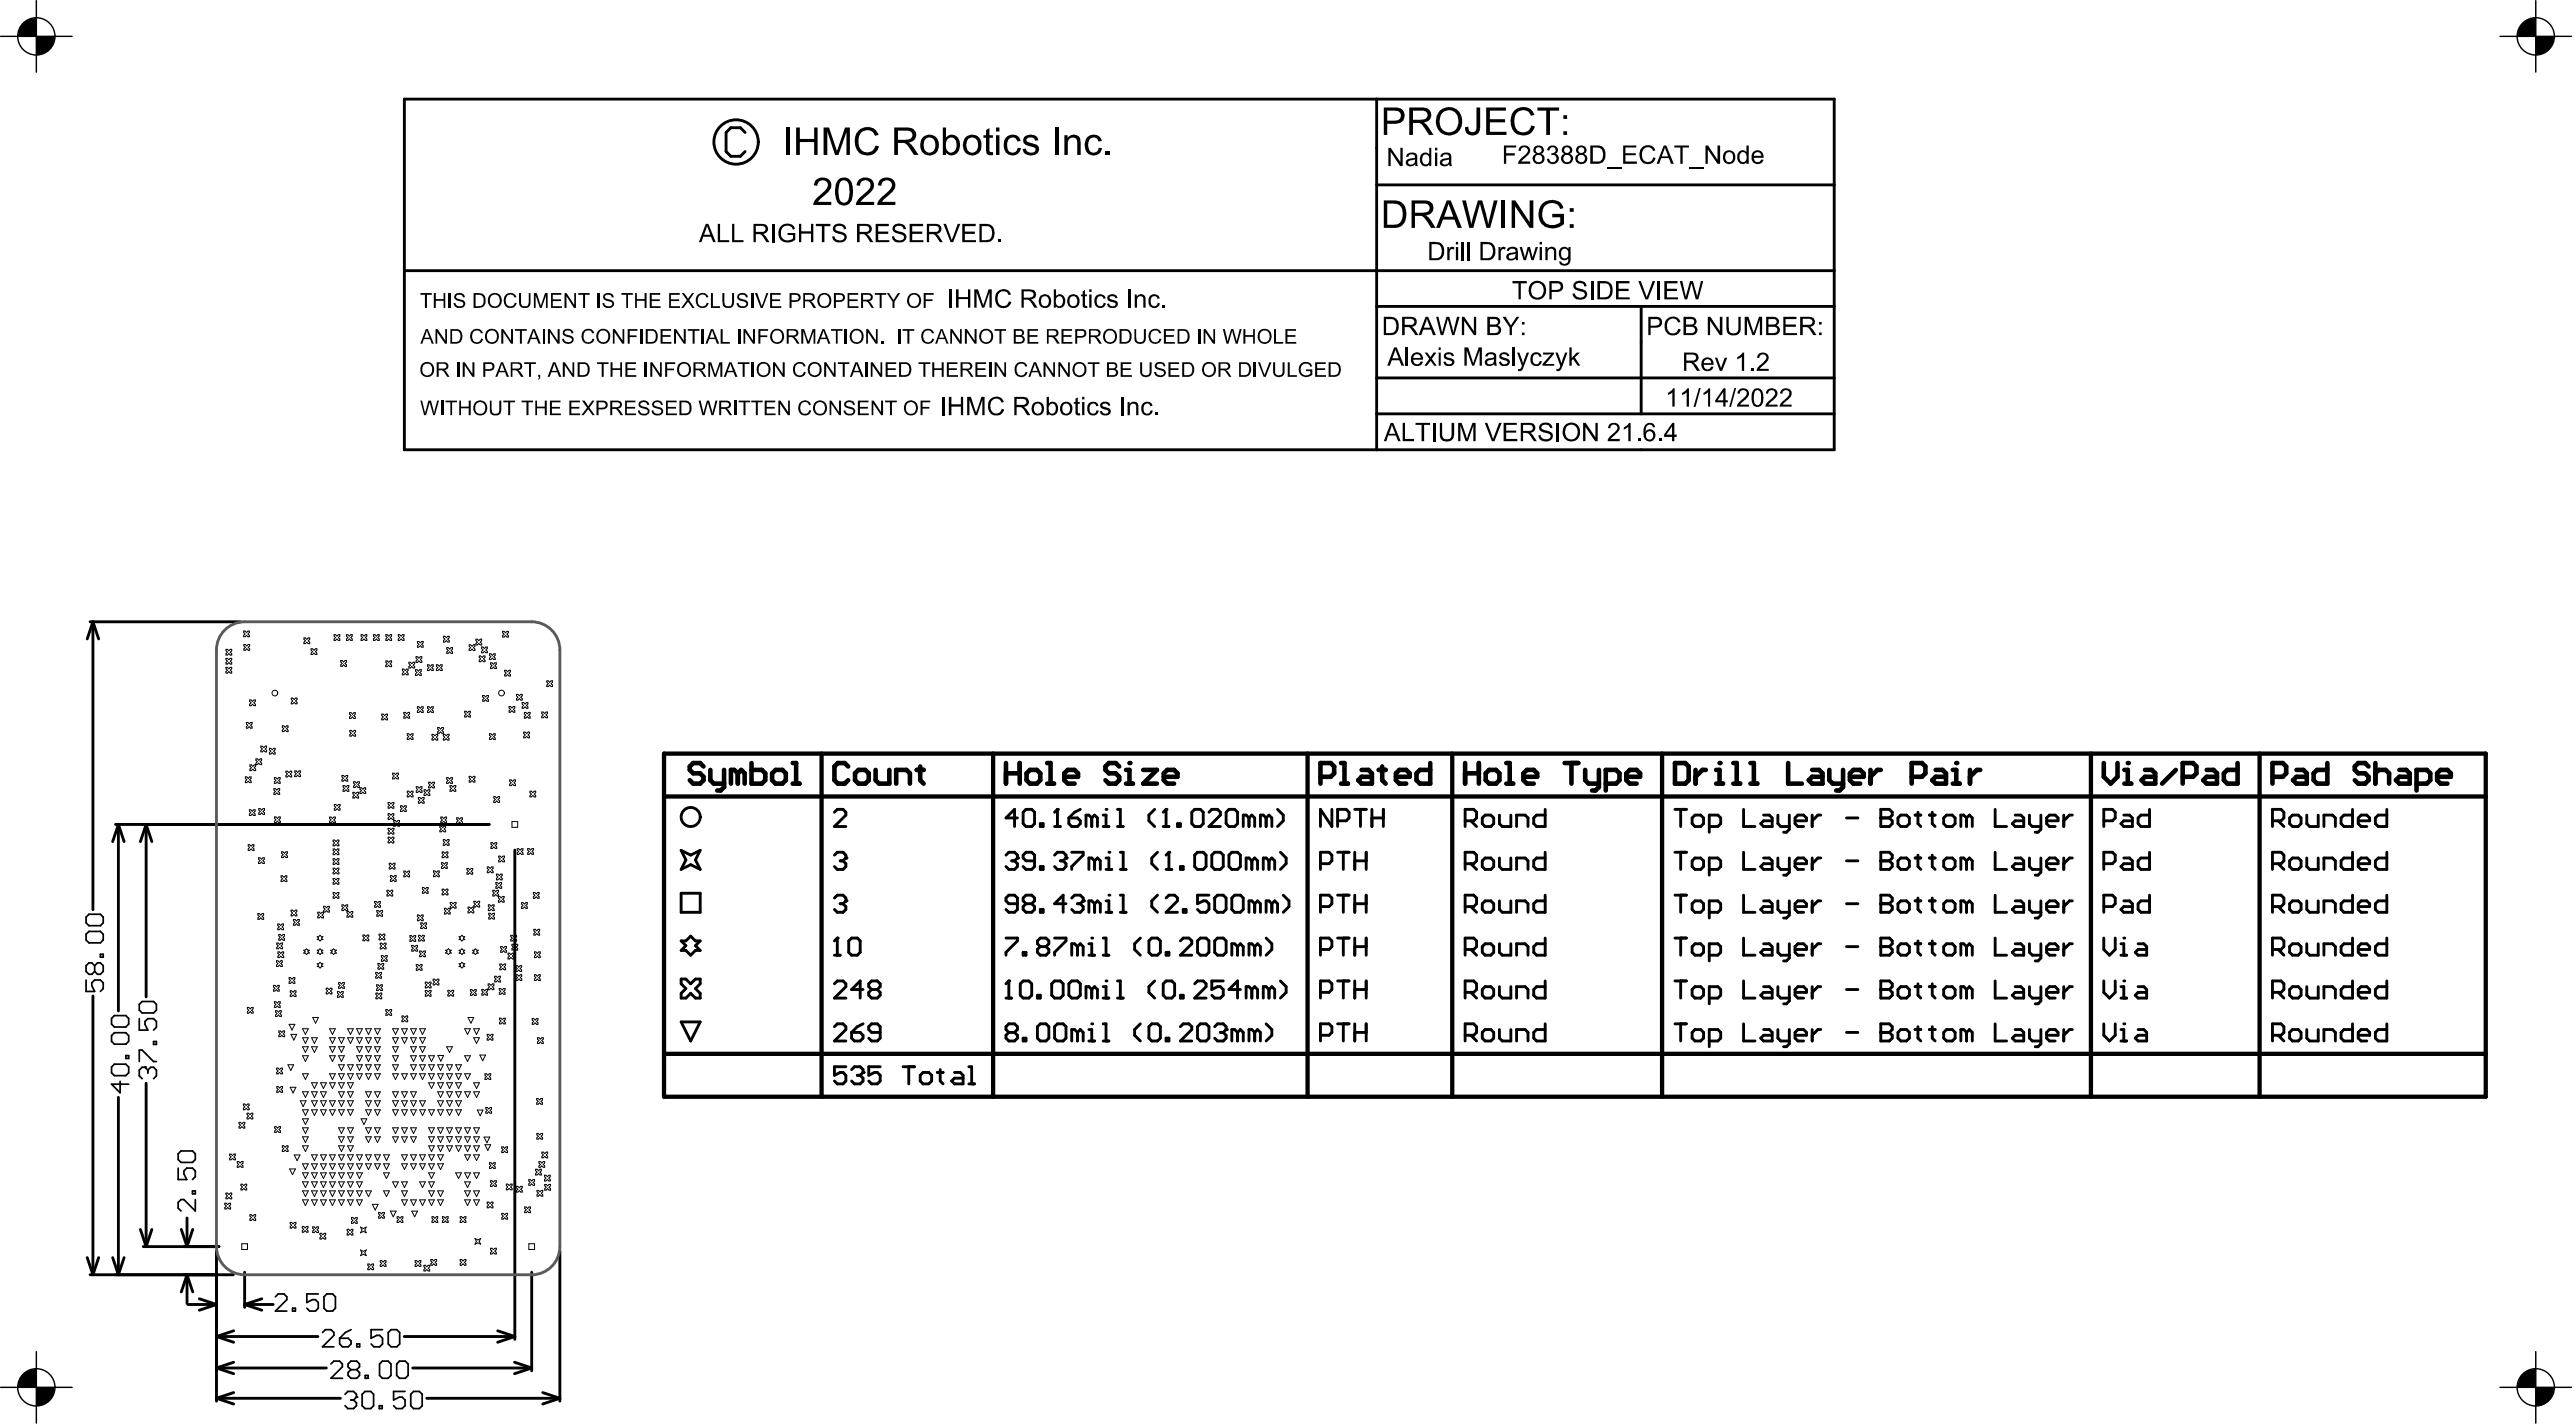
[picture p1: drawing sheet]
<svg xmlns="http://www.w3.org/2000/svg" width="761mm" height="422mm" viewBox="0 0 761 422" stroke-linecap="round" stroke-linejoin="round" font-family="sans-serif">
<g fill="#000">
<path d="M6.9 6.8l1.8-1.2 2-.3v5.5h-5.5l.5-2.4zM10.7 10.8h5.5a5.4 5.4 0 0 1-5.5 5.4zM745.8 6.8l1.9-1.2 2-.3v5.5h-5.5l.5-2.4zM749.7 10.8h5.5a5.4 5.4 0 0 1-5.5 5.4zM254 38.5a3.7 3.7 0 0 1 4.7-.2l1 1.4v.2l-1 .2a2.49 2.49 0 0 0-2.7-1.5 2.49 2.49 0 0 0-2.1 2.2 3.2 3.2 0 0 0 2.3 4.2h.3a2.33 2.33 0 0 0 2.3-2l1.1 .3a3.6 3.6 0 0 1-3.7 2.7 3.6 3.6 0 0 1-3.4-3.1 4.7 4.7 0 0 1 1.2-4.4zM291.5 38.5l1-.6v2.1h1v.7h-1v3.4a.7 .7 0 0 0 .2 .8 .7 .7 0 0 0 .8 .1l.1 .8-.7 .1a1.25 1.25 0 0 1-1.4-1.6v-3.6h-.7v-.7h.7zM297.3 40.8a2.52 2.52 0 0 1 2.5-1 2.52 2.52 0 0 1 1.9 1.9l-.9 .1a1.55 1.55 0 0 0-1.8-1.1 1.55 1.55 0 0 0-1.2 1.7 2.06 2.06 0 0 0 1.7 2.7l.9-.3 .5-1.1 .9 .2a2.58 2.58 0 0 1-3 2 2.58 2.58 0 0 1-2-3v-1.1zM302.9 40.4l.6-.3a2.88 2.88 0 0 1 3.2 .6l.3 .8-1 .1a1.34 1.34 0 0 0-1.3-1 1.34 1.34 0 0 0-1.3 .9l.3 .4 1.3 .4a2.03 2.03 0 0 1 2.2 1.9 2.63 2.63 0 0 1-3.8 1.4 2 2 0 0 1-1.1-1.6h1a1.58 1.58 0 0 0 1.3 1.1 1.58 1.58 0 0 0 1.5-.7 1.05 1.05 0 0 0-1.2-1l-.2-.1a1.92 1.92 0 0 1-2.1-2.2zM314.7 40h.9v.8a2.11 2.11 0 0 1 2.5-.9 2.11 2.11 0 0 1 1.4 2.3v3.6h-1v-3.5a1.33 1.33 0 0 0-.7-1.6 1.33 1.33 0 0 0-1.7 .5l-.4 .9v3.7h-1zM321.4 40.7a2.55 2.55 0 0 1 4.4 1l-1.1 .1a1.51 1.51 0 0 0-1.7-1.1 1.51 1.51 0 0 0-1.2 1.7 2.06 2.06 0 0 0 1.7 2.7l1.1-.6 .2-.8 1 .2a2.31 2.31 0 0 1-2.6 2.1h-.1a2.81 2.81 0 0 1-2.3-3.7l.2-1.1zM436.5 31.8h1.1v5.6a2.29 2.29 0 0 1-1.3 2.5 2.29 2.29 0 0 1-2.7-.7l-.3-.3-.2-1.3 1-.1a1.28 1.28 0 0 0 1.3 1.6 1.28 1.28 0 0 0 1.1-1.7zM439.4 31.8h5.8v.9h-4.7v2.5h4.5v1h-4.5v2.8h4.9v.9h-6z"/>
<path d="M447.6 32.8a3.6 3.6 0 0 1 6.1 1.2l-1.1 .2a2.44 2.44 0 0 0-2.5-1.7 2.44 2.44 0 0 0-2.3 2.1v.9a2.74 2.74 0 0 0 .7 2.8 2.74 2.74 0 0 0 2.9 .6l.6-.4 .7-1.4 1.1 .3a3.3 3.3 0 0 1-4.4 2.5l-.5-.1a3.5 3.5 0 0 1-2.2-3.2 5.2 5.2 0 0 1 .9-3.8zM454.5 31.8h6.4v.9h-2.7v7.2h-1.1v-7.2h-2.6zM232.4 37.7h1v8.1h-1zM235.4 37.7h1.1v3.4h4.2v-3.4h1v8.1h-1v-3.8h-4.2v3.8h-1.1zM241.3 53.2a2.67 2.67 0 0 1 2.6-.6l1.3 .6a2.67 2.67 0 0 1-.9 4l-2.5 2.5h4v.9l-5.4-.1a5.4 5.4 0 0 1 2.7-3.4 2.85 2.85 0 0 0 1.5-3.1 1.62 1.62 0 0 0-1.8-.6 1.62 1.62 0 0 0-1.2 1.5l-1-.1 .3-1zM243.5 37.7h1.6l2.4 6.9 2.3-6.9h1.5v8.1h-1v-6.8l-2.4 6.8h-1l-2.3-6.9v6.9h-1.1zM253.9 53.2a2.67 2.67 0 0 1 2.6-.6l.5 .1 .9 .5a2.93 2.93 0 0 1-1.2 4.3l-2.3 2.2h4.1v.9h-5.5a4.7 4.7 0 0 1 2.2-3v-.1a3.4 3.4 0 0 0 2.1-3.3 1.62 1.62 0 0 0-1.8-.8 1.62 1.62 0 0 0-1.3 1.5l-1-.1zM260.2 53.2l.4-.3a2.82 2.82 0 0 1 3.9 .9 3.3 3.3 0 0 1-1.6 3.8l-2.2 2.1h4v.9h-5.3a5.2 5.2 0 0 1 2.6-3.5 2.85 2.85 0 0 0 1.5-3.1 1.62 1.62 0 0 0-1.8-.6 1.62 1.62 0 0 0-1.1 1.5l-1-.1 .2-1zM311.8 37.7h1.1v8.1h-1.1zM326.9 44.7h1.2v1.1h-1.2zM410.5 43.7h.6l2.9 4.2v-4.2h.7v5.4h-.8l-2.8-4.2v4.2h-.6zM444.6 43h3.7v.6h-3v1.7h2.5v.7h-2.5v2.4h-.7z"/>
<path d="M449.3 43.5l.6-.4 1.2-.1a1.64 1.64 0 0 1 1.3 1.5 1.64 1.64 0 0 1-1 1.6l-1.7 1.7h2.7v.6h-3.6l.1-.1a3.6 3.6 0 0 1 1.8-2.3 1.37 1.37 0 0 0 .4-2.4 1.02 1.02 0 0 0-1 0 1.02 1.02 0 0 0-.5 1l-.7-.1zM457.8 43.4h.2a1.46 1.46 0 0 1 2.1-.1 1.46 1.46 0 0 1 0 2.1l-.3 .1a1.59 1.59 0 0 1 .9 2 1.59 1.59 0 0 1-2 .9l-.6-.1-.6-.6-.2-.7 .7-.1a1.07 1.07 0 0 0 1.2 1 1.07 1.07 0 0 0 .9-1.3 1.07 1.07 0 0 0-1.4-.7v-.6a.93 .93 0 0 0 1.2-.5 .93 .93 0 0 0-.5-1.2 .93 .93 0 0 0-1.2 .4l-.1 .5-.7-.1zM455.8 60.4l.2-.2a4 4 0 0 1 5.6 .1l.6 1.2-.9 .3a2.72 2.72 0 0 0-2.7-1.8 2.72 2.72 0 0 0-2.5 2 3.3 3.3 0 0 0 2 4.4 4 4 0 0 0 3.2-.6v-1.6h-2.4v-1h3.5v3.1l-.4 .1a4.3 4.3 0 0 1-7.1-2 5.3 5.3 0 0 1 .6-3.5zM475 49.4h4.4v.6h-4.4zM479.9 43h3.9v.6h-3.2v1.7h3v.6h-3v1.9h3.3v.6h-4zM485.1 44h.1a2.4 2.4 0 0 1 4.2 .5l-.7 .1a1.69 1.69 0 0 0-2.1-1 1.69 1.69 0 0 0-1.1 2 1.72 1.72 0 0 0 1.1 2.2 1.72 1.72 0 0 0 2.2-1.1v-.2l.7 .2-.1 .2a2.45 2.45 0 0 1-2.7 1.5 2.45 2.45 0 0 1-2-2.4v-.9zM495 43h4.3v.6h-1.8v4.8h-.7v-4.8h-1.8zM499.3 49.4h4.4v.6h-4.4zM504.2 43h.8l2.8 4.2v-4.2h.7v5.4h-.7l-2.9-4.2v4.2h-.7zM212.2 66.2h.7v4.8h2.7v.6h-3.4zM216.4 66.2h.7v4.8h2.7v.6h-3.4zM228.4 66.2h.6v5.4h-.6z"/>
<path d="M230.6 67.2l.1-.2a2.51 2.51 0 0 1 4.3 .7l-.6 .2-.1-.3a1.9 1.9 0 0 0-2.5-.7 1.9 1.9 0 0 0-.9 2.4 2.08 2.08 0 0 0 1.4 1.7 2.08 2.08 0 0 0 2.1-.5v-1h-1.6v-.6h2.3v2l-.2 .2a2.9 2.9 0 0 1-4.7-1.3l-.1-1.4zM236.2 66.2h.7v2.2h2.9v-2.2h.6v5.4h-.6v-2.5h-2.9v2.5h-.7zM241.2 66.2h4.3v.7h-1.8v4.7h-.7v-4.7h-1.8zM246.5 66.7a2.22 2.22 0 0 1 3.7 .8v.2l-.7 .1a1.43 1.43 0 0 0-2.3-.8 .8 .8 0 0 0-.1 .9 .8 .8 0 0 0 .8 .5l1.3 .3a1.51 1.51 0 0 1 1.1 1.8 1.51 1.51 0 0 1-1.7 1.2 2.12 2.12 0 0 1-2.6-1.8l.7-.1a1.54 1.54 0 0 0 1.4 1.3 1.54 1.54 0 0 0 1.6-1l-.5-.7-1.4-.3a1.52 1.52 0 0 1-1.4-2.2zM258.9 66.2h3.9v.7h-3.2v1.6h3v.6h-3v1.9h3.3v.6h-4zM264.1 66.8l.1-.1a2.22 2.22 0 0 1 3.6 .8v.2l-.6 .1a1.38 1.38 0 0 0-1.3-1 1.38 1.38 0 0 0-1.4 .8 1.26 1.26 0 0 0 1.4 .8l.3 .2a1.58 1.58 0 0 1 1.8 1.6 1.58 1.58 0 0 1-1.8 1.5 1.92 1.92 0 0 1-2.5-1.8l.7-.1a1.56 1.56 0 0 0 1.3 1.2 1.56 1.56 0 0 0 1.6-.8 1.35 1.35 0 0 0-1.7-1.1h-.1a1.49 1.49 0 0 1-1.5-2zM268.9 66.2h4v.7h-3.2v1.6h3v.6h-3v1.9h3.3v.6h-4.1zM278.9 66.2h.8l1.7 4.8 1.7-4.8h.8l-2.1 5.4h-.8zM284.5 66.2h4v.7h-3.2v1.6h2.9v.6h-2.9v1.9h3.3v.6h-4.1zM295.2 70.8h.7v.8h-.7zM427.9 73h.6v.6a.96 .96 0 0 1 1.5-.4l-.2 .6a.88 .88 0 0 0-1 .1 .88 .88 0 0 0-.2 1v2h-.7zM432.1 71.5h.7v5.4h-.7z"/>
<path d="M433.8 71.5h.6v5.4h-.6zM432.3 59.3h1.1l1.6 7 1.9-7h1.3l1.8 7 1.7-7h1.1l-2.2 8.1h-1.1l-2-7.1-1.9 7.1h-1.2zM443 73h.6v.6a.96 .96 0 0 1 1.5-.4l-.1 .6a.88 .88 0 0 0-1.1 .1 .88 .88 0 0 0-.2 1v2h-.7zM444 59.3h1.1v8.1h-1.1zM446.9 59.3h1.1l4.2 6.4v-6.4h1.1v8.1h-1.1l-4.3-6.4v6.4h-1zM449.3 73h.7l.8 3.2 .8-3.2h.7l.8 3.1 .9-3.1h.7l-1.3 3.9h-.7l-.7-2.9-.9 2.9h-.6zM456.9 73h.6v.6a1.41 1.41 0 0 1 1.7-.6 1.41 1.41 0 0 1 .9 1.6v2.3h-.7v-2.4a.96 .96 0 0 0-1.1-1 .96 .96 0 0 0-.7 1.3v2.1h-.7zM124.3 86.6h3.4v.5h-1.5v3.9h-.6v-3.9h-1.3zM128.3 86.6h.5v1.8h2.3v-1.8h.5v4.4h-.5v-2.1h-2.3v2.1h-.5zM132.7 86.6h.6v4.4h-.6zM134.4 87.1l1.1-.5a1.39 1.39 0 0 1 1.9 1.3h-.5a1.1 1.1 0 0 0-1-.7 1.1 1.1 0 0 0-1 .5 1.13 1.13 0 0 0 1.2 .8l.1 .1a1.26 1.26 0 0 1 1.3 1.4 1.26 1.26 0 0 1-1.6 1 1.59 1.59 0 0 1-1.8-1.4h.6a1.22 1.22 0 0 0 1 .9 1.22 1.22 0 0 0 1.3-.6l-.2-.6-1.1-.3a1.3 1.3 0 0 1-1.3-1.9zM139.3 98.1a1.93 1.93 0 0 1 1.9-.9 1.93 1.93 0 0 1 1.6 1.3l-.6 .1a1.39 1.39 0 0 0-1.7-.8 1.39 1.39 0 0 0-.9 1.7 1.38 1.38 0 0 0 1 1.7 1.38 1.38 0 0 0 1.7-1.1l.5 .3a1.99 1.99 0 0 1-2.4 1.2 1.99 1.99 0 0 1-1.4-2.3z"/>
<path d="M149.6 87.1l.5-.3a1.83 1.83 0 0 1 2.6 1l-.6 .2a1.38 1.38 0 0 0-1.7-.8 1.38 1.38 0 0 0-.9 1.6v.1a1.4 1.4 0 0 0 1 1.6 1.4 1.4 0 0 0 1.7-.9h.6l-.4 .7a1.91 1.91 0 0 1-2 .7l-1.1-.6-.3-.9 .1-1.7zM152.3 97.3h3.4v.5h-1.4v3.8h-.6v-3.8h-1.4zM153.5 86.6h.5v2.7a1.12 1.12 0 0 0 .9 1.2 1.12 1.12 0 0 0 1.3-.8l.1-3.1h.5v2.6a1.7 1.7 0 0 1-1.5 1.9 1.7 1.7 0 0 1-1.8-1.7zM157.8 86.6h.9l1.2 3.8 1.2-3.8h.8v4.4h-.5v-3.6l-1.3 3.6h-.5l-1.2-3.7v3.7h-.6zM162.9 86.6h3.1v.5h-2.6v1.4h2.5v.5h-2.5v1.5h2.7v.5h-3.2zM166.7 97.5a1.72 1.72 0 0 1 2.8 1l-.6 .1a1.06 1.06 0 0 0-.9-.9 1.06 1.06 0 0 0-1.1 .7l.2 .4 1.1 .4a1.27 1.27 0 0 1 1.4 1.3 1.27 1.27 0 0 1-1.4 1.2h-.2a1.59 1.59 0 0 1-1.8-1.5l.5 .1a1.22 1.22 0 0 0 1.2 .9 1.22 1.22 0 0 0 1.2-.9l-.4-.5-1-.2a1.19 1.19 0 0 1-1.2-.7 1.19 1.19 0 0 1 .2-1.4zM166.9 86.6h.6l2.3 3.5v-3.5h.5v4.4h-.6l-2.2-3.4v3.4h-.6zM172.2 98.1l.1-.1a1.94 1.94 0 0 1 3.4 .5l-.6 .1a1.38 1.38 0 0 0-1.8-.8 1.38 1.38 0 0 0-.7 1.9 1.33 1.33 0 0 0 1.1 1.5 1.33 1.33 0 0 0 1.5-1.1l.6 .2-.4 .5a1.91 1.91 0 0 1-2 .8l-.7-.2-.6-.8-.2-1.3zM171 86.6h3.3v.5h-1.3v3.9h-.6v-3.9h-1.4zM176.7 86.6h.6v4.4h-.6zM178.6 87l.9-.4a1.74 1.74 0 0 1 1.8 .7l.1 .6h-.6a1.07 1.07 0 0 0-.9-.8 1.07 1.07 0 0 0-1.1 .7l.2 .4 1.1 .3a1.27 1.27 0 0 1 1.4 1.1 1.27 1.27 0 0 1-1.2 1.4 1.59 1.59 0 0 1-2.2-1.4l.6 .2a1.27 1.27 0 0 0 1.1 .7 1.27 1.27 0 0 0 1.2-.6l-.2-.6-1.2-.4a1.14 1.14 0 0 1-1.2-.6 1.14 1.14 0 0 1 .2-1.3zM183.7 86.6h3.4v.5h-1.4v3.9h-.5v-3.9h-1.5z"/>
<path d="M185.6 97.3h2.9v.5h-2.3v1.4h2v.5h-2v1.9h-.6zM187.8 86.6h.5v1.8h2.3v-1.8h.6v4.4h-.6v-2.1h-2.3v2.1h-.5zM192.1 86.6h3.1v.5h-2.5v1.4h2.3v.5h-2.3v1.5h2.6v.5h-3.2zM195.3 97.3h3.1v.5h-2.5v1.3h2.4v.5h-2.4v1.5h2.6v.5h-3.2zM197.8 86.6h3.2v.5h-2.7v1.4h2.5v.5h-2.5v1.5h2.8v.5h-3.3zM201.6 86.6h.6l1.2 1.7 1.2-1.7h.6l-1.4 2.2 1.6 2.2h-.7l-1.3-1.8-1.3 1.8h-.7l1.7-2.2zM203.3 97.3h3.5v.5h-1.4v3.8h-.6v-3.8h-1.5zM206.2 87.2a2.18 2.18 0 0 1 2.8-.1l.4 .7-.5 .2a1.41 1.41 0 0 0-1.8-.8 1.41 1.41 0 0 0-.8 1.8 1.38 1.38 0 0 0 1.1 1.6 1.38 1.38 0 0 0 1.6-1.1l.5 .1-.2 .6a1.92 1.92 0 0 1-2.2 .8 1.92 1.92 0 0 1-1.4-1.7l.1-1.3zM210.2 86.6h.6v3.9h2.1v.5h-2.7zM213.6 86.6h.6v2.7a1.15 1.15 0 0 0 1.1 1.2 1.15 1.15 0 0 0 1.1-1.3v-2.6h.6v2.7a1.72 1.72 0 0 1-1.4 1.8 1.72 1.72 0 0 1-2-1.3zM218.1 87.1a1.72 1.72 0 0 1 3 .8h-.6a1.07 1.07 0 0 0-1-.8 1.07 1.07 0 0 0-1 .7l.1 .4 1.1 .3a1.33 1.33 0 0 1 1.5 1.5 1.33 1.33 0 0 1-1.9 1 1.45 1.45 0 0 1-1.5-1.4l.6 .2a1.27 1.27 0 0 0 1.1 .7 1.27 1.27 0 0 0 1.2-.6l-.5-.7-.8-.2a1.24 1.24 0 0 1-1.2-.5 1.24 1.24 0 0 1-.1-1.4zM222.1 86.6h.6v4.4h-.6z"/>
<path d="M223.2 86.6h.7l1.3 3.9 1.4-3.9h.6l-1.7 4.4h-.6zM224.2 97.3h2.9v.5h-2.3v1.4h2v.5h-2v1.9h-.6zM227.7 86.6h3.1v.5h-2.5v1.4h2.3v.5h-2.3v1.5h2.7v.5h-3.3zM245.7 97.3h3.4v.5h-1.5v3.8h-.5v-3.8h-1.4zM250.6 86.6h3.1v.5h-2.6v1.4h2.5v.5h-2.5v1.5h2.7v.5h-3.2zM258.6 86.6h3.4v.5h-1.3v3.9h-.6v-3.9h-1.5zM262.2 86.6h.7l1.3 2.2 1.3-2.2h.7l-1.7 2.6v1.8h-.6v-1.8zM266.8 97.3h3.5v.5h-1.4v3.8h-.6v-3.8h-1.5zM272.9 97.8l.9-.5a1.7 1.7 0 0 1 2.3 1.2l-.6 .1a1.38 1.38 0 0 0-1.7-.9 1.38 1.38 0 0 0-.9 1.7l.1 .2a1.33 1.33 0 0 0 1.1 1.6 1.33 1.33 0 0 0 1.5-1.1l.6 .2-.3 .5a1.91 1.91 0 0 1-2.1 .8l-1.1-.7-.3-.8 .1-1.7zM273.1 86.6h2.9v.5h-2.3v1.4h2v.5h-2v2h-.6zM280.7 85.5h.7v5.5h-.7zM282.6 85.5h.8v2.3h2.8v-2.3h.7v5.5h-.7v-2.6h-2.8v2.6h-.8z"/>
<path d="M288 85.5h1.1l1.6 4.7 1.6-4.7h.9v5.5h-.7v-4.5l-1.5 4.5h-.7l-1.6-4.6v4.6h-.7zM294.7 86.4a2.42 2.42 0 0 1 4.2 .7l-.7 .1a1.71 1.71 0 0 0-2-1 1.71 1.71 0 0 0-1.3 1.9v.2a1.73 1.73 0 0 0 1.3 2.1 1.73 1.73 0 0 0 2.1-1.3l.7 .2-.5 .9a2.41 2.41 0 0 1-2.6 .8 2.41 2.41 0 0 1-1.7-2.2l.1-1.6zM294.1 97.3h3.3v.5h-1.3v3.8h-.6v-3.8h-1.4zM303.8 97.3h3.1v.5h-2.5v1.3h2.3v.5h-2.3v1.5h2.6v.5h-3.2zM313.8 97.3h3.2v.5h-2.6v1.3h2.4v.5h-2.4v1.5h2.6v.5h-3.2zM320.1 86.1l.7-.4v1.4h.6v.5h-.6v2.7l.6 .1 .1 .6a.98 .98 0 0 1-1.1-.1 .98 .98 0 0 1-.3-1v-2.3h-.5v-.5h.5zM324.1 87.4a1.86 1.86 0 0 1 2.8 .6v.2l-.6 .1a1.1 1.1 0 0 0-1.5-.6 1.1 1.1 0 0 0-.6 1.5 1.04 1.04 0 0 0 .9 1.3 1.04 1.04 0 0 0 1.2-1l.6 .2v.2a1.74 1.74 0 0 1-2.2 1.1 1.74 1.74 0 0 1-1.1-2.2zM327.5 87.5l.5-.3a1.7 1.7 0 0 1 2.4 .9l-.7 .1a.93 .93 0 0 0-.8-.6 .93 .93 0 0 0-.9 .5l.2 .3 .9 .3a1.25 1.25 0 0 1 1.4 1.4 1.25 1.25 0 0 1-1.8 .9 1.32 1.32 0 0 1-1.4-1.1l.6-.2a1.01 1.01 0 0 0 .9 .8 1.01 1.01 0 0 0 1-.6l-.2-.4-.8-.2a1.19 1.19 0 0 1-1.4-1.6zM333.6 85.5h.7v5.5h-.7zM335.5 87.1h.6v.6a1.41 1.41 0 0 1 1.7-.7 1.41 1.41 0 0 1 .9 1.6v2.4h-.7v-2.4a.96 .96 0 0 0-1.1-1 .96 .96 0 0 0-.7 1.2v2.2h-.7zM335.4 97.3h.5v2.4a1.17 1.17 0 0 0 1.1 1.5 1.17 1.17 0 0 0 1.2-1.5v-2.4h.6v2.4a1.71 1.71 0 0 1-1.7 2 1.71 1.71 0 0 1-1.7-2zM340 87.4a1.74 1.74 0 0 1 2.8 .8l-.6 .1a1.07 1.07 0 0 0-1.3-.7 1.07 1.07 0 0 0-.7 1.4 1.15 1.15 0 0 0 .4 1.3 1.15 1.15 0 0 0 1.4 0l.2-.8 .7 .2-.1 .2a1.74 1.74 0 0 1-2.2 1.1 1.74 1.74 0 0 1-1.1-2.2z"/>
<path d="M340.1 97.8l.8-.5a1.79 1.79 0 0 1 2.4 1.2l-.5 .1a1.41 1.41 0 0 0-1.8-.8 1.41 1.41 0 0 0-.9 1.8v.1a1.37 1.37 0 0 0 1.2 1.5 1.37 1.37 0 0 0 1.5-1.1l.6 .2-.4 .8-.6 .3a2 2 0 0 1-2.1-.1 2 2 0 0 1-.8-2.1l.2-.8zM343.7 90.2h.7v.8h-.7zM344.1 97.3h3.1v.5h-2.5v1.3h2.4v.5h-2.4v1.5h2.6v.5h-3.2zM380 97.3h3.2v.5h-2.6v1.3h2.4v.5h-2.4v1.5h2.6v.5h-3.2zM424.6 93.7h.7l1.1 4.6 1.2-4.6h.9l1.2 4.6 1.1-4.6h.7l-1.5 5.4h-.7l-1.2-4.8-1.4 4.8h-.8zM432.2 93.7h.7l2.9 4.2v-4.2h.6v5.4h-.6l-2.9-4.3v4.3h-.7zM444.2 93.7h.9l1.6 2.5 1.6-2.5h.9l-2.2 3.1v2.3h-.7v-2.3zM447.2 83.1h4.2v.7h-1.8v4.7h-.7v-4.7h-1.7zM465.5 83.5l.3-.2a2.14 2.14 0 0 1 3.3 1.3l-.7 .1a1.37 1.37 0 0 0-1.2-1 1.37 1.37 0 0 0-1.3 .7 .96 .96 0 0 0 1.2 .9l.4 .2a1.6 1.6 0 0 1 1.7 1.7 1.6 1.6 0 0 1-2 1.4 2 2 0 0 1-2.3-1.8l.7-.1a1.52 1.52 0 0 0 1.4 1.3 1.52 1.52 0 0 0 1.6-1.1l-.6-.6-1.3-.3a1.48 1.48 0 0 1-1.4-2.2zM470.3 83.1h.8v5.4h-.8zM477.8 83.1h3.9v.7h-3.2v1.6h3v.6h-3v1.9h3.3v.6h-4zM484.4 83.1h.7l1.7 4.8 1.8-4.8h.8l-2.2 5.4h-.7z"/>
<path d="M490.1 83.1h.7v5.4h-.7zM492.5 94.7h.1a2.33 2.33 0 0 1 2.2-1.2 2.33 2.33 0 0 1 2 1.7l-.7 .1a1.73 1.73 0 0 0-2.1-1 1.73 1.73 0 0 0-1.2 2.1 1.74 1.74 0 0 0 .9 1.9 1.74 1.74 0 0 0 2.2-.4l.3-.7 .7 .2-.2 .5a2.48 2.48 0 0 1-3.1 1.1 2.48 2.48 0 0 1-1.5-3zM492.1 83.1h3.8v.7h-3.1v1.6h3v.6h-3v1.9h3.3v.6h-4zM496.6 83.1h.8l1 4.6 1.3-4.6h.8l1.2 4.6 1.2-4.6h.7l-1.5 5.4h-.7l-1.3-4.7-1.3 4.7h-.7zM504.9 93.7h.8l2.8 4.2v-4.2h.7v5.4h-.7l-2.9-4.3v4.3h-.7zM510.4 93.7h.7v3.1a1.45 1.45 0 0 0 .6 1.6 1.45 1.45 0 0 0 1.7-.1 1.38 1.38 0 0 0 .6-1.5v-3.1h.6v3.2a2.13 2.13 0 0 1-1.7 2.2 2.13 2.13 0 0 1-2.4-1.4zM515.8 93.7h1.1l1.5 4.6 1.6-4.6h1v5.4h-.7v-4.5l-1.5 4.5h-.7l-1.6-4.6v4.6h-.7zM527.2 93.7h3.9v.6h-3.2v1.6h3.1v.7h-3.1v1.9h3.4v.6h-4.1zM128.8 97.3h.6l2.2 3.4v-3.4h.5v4.3h-.5l-2.3-3.4v3.4h-.5zM131.7 118.4h3.4v.5h-1.4v3.8h-.5v-3.8h-1.5zM135.3 107.1h.6v4.3h-.6zM136.8 107.1h.6l2.3 3.4v-3.4h.6v4.3h-.6l-2.3-3.4v3.4h-.6z"/>
<path d="M148.2 97.3h.6l2.3 3.4v-3.4h.6v4.3h-.6l-2.3-3.4v3.4h-.6zM148.8 118.4h3.5v.5h-1.5v3.8h-.6v-3.8h-1.4zM154.2 118.4h3.4v.5h-1.4v3.8h-.6v-3.8h-1.4zM155 107.1h3.4v.5h-1.4v3.8h-.6v-3.8h-1.4zM159.1 110.8h.6l-.1 1-.4 .5-.2-.3 .4-.6h-.3zM160.5 97.3h.5v4.3h-.5zM162 97.3h.6l2.3 3.4v-3.4h.6v4.3h-.6l-2.3-3.4v3.4h-.6zM162.6 118.4h3.1v.5h-2.5v1.4h2.3v.5h-2.3v1.4h2.6v.5h-3.2zM166.4 107.1h.6l2.3 3.4v-3.4h.5v4.3h-.5l-2.3-3.4v3.4h-.6zM168.3 118.4h3.2v.5h-2.6v1.4h2.4v.5h-2.4v1.4h2.6v.5h-3.2zM176.5 107.1h3.4v.5h-1.4v3.8h-.6v-3.8h-1.4zM180.5 107.1h.6v1.8h2.3v-1.8h.5v4.3h-.5v-2h-2.3v2h-.6z"/>
<path d="M181.2 97.3h.6l2.3 3.4v-3.4h.5v4.3h-.6l-2.3-3.4v3.4h-.5zM184.8 118.4h3.1v.5h-2.6v1.4h2.5v.5h-2.5v1.4h2.7v.5h-3.2zM184.9 107.1h3.1v.5h-2.5v1.3h2.4v.5h-2.4v1.5h2.6v.5h-3.2zM189.3 97.3h.6v4.3h-.6zM189.1 118.7h.2a1.65 1.65 0 0 1 2.6 1h-.6a1.04 1.04 0 0 0-1-.9 1.04 1.04 0 0 0-1 .8l.5 .5 1.4 .4a1.27 1.27 0 0 1 .7 1.6 1.27 1.27 0 0 1-1.6 .7 1.46 1.46 0 0 1-1.7-1.4h.5a1.25 1.25 0 0 0 1.2 .9 1.25 1.25 0 0 0 1.2-.7l-.3-.6-1.3-.3a1.2 1.2 0 0 1-1-.8 1.2 1.2 0 0 1 .2-1.2zM190.7 107.1h.5v4.3h-.5zM193.1 118.8l.2-.1a1.7 1.7 0 0 1 2.7 1l-.6-.1a1.04 1.04 0 0 0-1.1-.8 1.04 1.04 0 0 0-.9 .9l.5 .4 .8 .2a1.31 1.31 0 0 1 1.3 1.5 1.31 1.31 0 0 1-1.7 1 1.58 1.58 0 0 1-1.7-1.4l.6-.1a1.24 1.24 0 0 0 1.1 1 1.24 1.24 0 0 0 1.3-.7l-.4-.6-1.2-.3a1.16 1.16 0 0 1-1.1-.6 1.16 1.16 0 0 1 .2-1.3zM192.3 107.1h.6l2.2 3.4v-3.4h.5v4.3h-.6l-2.1-3.4v3.4h-.6zM196.7 107.1h2.9v.5h-2.4v1.4h2.1v.5h-2.1v1.9h-.5zM196.9 118.4h3.1v.5h-2.6v1.4h2.5v.5h-2.5v1.4h2.7v.5h-3.2zM199.3 97.3h.6l2.3 3.4v-3.4h.5v4.3h-.5l-2.3-3.4v3.4h-.6zM207.5 97.3h.6v4.3h-.6z"/>
<path d="M209.4 107.1h.9l1.2 3.7 1.2-3.7h.9v4.3h-.6v-3.6l-1.3 3.6h-.5l-1.3-3.7v3.7h-.5zM213.1 97.3h.5v3.8h2.2v.5h-2.7zM218.2 97.3h.6v4.3h-.6zM218.1 107.1h3.5v.5h-1.4v3.8h-.6v-3.8h-1.5zM218.4 118.4h3.4v.5h-1.4v3.8h-.6v-3.8h-1.4zM222.3 107.1h.6v4.3h-.6zM219.8 97.3h.6l2.2 3.4v-3.4h.6v4.3h-.6l-2.3-3.4v3.4h-.5zM222.1 118.4h3.4v.5h-1.5v3.8h-.5v-3.8h-1.4zM226.1 118.4h3.1v.5h-2.5v1.4h2.3v.5h-2.3v1.4h2.6v.5h-3.2zM228.5 107.1h.6l2.3 3.4v-3.4h.6v4.3h-.6l-2.3-3.4v3.4h-.6zM235 107.6a1.88 1.88 0 0 1 3.2 .7l-.5 .1a1.42 1.42 0 0 0-1.9-.8 1.42 1.42 0 0 0-.8 1.9 1.33 1.33 0 0 0 1.1 1.5 1.33 1.33 0 0 0 1.6-1.1l.6 .2-.4 .7-.6 .5-1.1 .2-1.2-.5-.6-1.3v-1zM236.6 118.9l.7-.4a1.83 1.83 0 0 1 2.5 1.1l-.6 .2a1.36 1.36 0 0 0-1.6-.9 1.36 1.36 0 0 0-1 1.6 1.5 1.5 0 0 0 .6 1.5 1.5 1.5 0 0 0 1.6 .1l.5-.9 .6 .2-.8 1.2-.8 .2a1.65 1.65 0 0 1-1.7-.5l-.5-1.3a2.71 2.71 0 0 1 .5-2.1z"/>
<path d="M236.9 97.3h.8l1.3 3.7 1.3-3.7h.7v4.3h-.5v-3.6l-1.2 3.6h-.6l-1.2-3.7v3.7h-.6zM243.7 107.1h.6l2.2 3.4v-3.4h.5v4.3h-.5l-2.2-3.4v3.4h-.6zM249.7 97.3h.6v4.3h-.6zM247.7 107.1h3.4v.5h-1.4v3.8h-.5v-3.8h-1.5zM249.8 118.9a1.71 1.71 0 0 1 2.9 .6v.2l-.5-.1a1.18 1.18 0 0 0-2-.2 1.03 1.03 0 0 0 1.2 .9 1.33 1.33 0 0 1 1.4 1.6 1.33 1.33 0 0 1-1.9 .9 1.45 1.45 0 0 1-1.5-1.4h.5a1.28 1.28 0 0 0 1.1 .9 1.28 1.28 0 0 0 1.3-.7 1.44 1.44 0 0 0-1.6-.9 1.13 1.13 0 0 1-1-.7 1.13 1.13 0 0 1 .1-1.1zM255.8 107.1h.6v4.3h-.6zM253.6 118.4h3.2v.5h-2.6v1.4h2.4v.5h-2.4v1.4h2.7v.5h-3.3zM256.1 97.3h.6l2.3 3.4v-3.4h.5v4.3h-.6l-2.3-3.4v3.4h-.5zM257.4 107.1h.6l2.3 3.4v-3.4h.5v4.3h-.6l-2.2-3.4v3.4h-.6zM260.5 101h.7v.6h-.7zM261.8 107.1h3.2v.5h-2.6v1.3h2.4v.5h-2.4v1.5h2.7v.5h-3.3zM261.7 118.4h3.4v.5h-1.4v3.8h-.6v-3.8h-1.4z"/>
<path d="M265.6 97.3h.6v4.3h-.6zM271.6 107.1h3.4v.5h-1.4v3.8h-.6v-3.8h-1.4zM272.2 118.4h2.8v.5h-2.3v1.4h2.1v.5h-2.1v1.9h-.5zM275.6 107.1h.6v1.8h2.2v-1.8h.6v4.3h-.6v-2h-2.2v2h-.6zM279.9 107.1h3.2v.5h-2.6v1.3h2.4v.5h-2.4v1.5h2.7v.5h-3.3zM280.9 97.3h.6l2.3 3.4v-3.4h.5v4.3h-.6l-2.2-3.4v3.4h-.6zM285.3 97.3h.6l2.2 3.4v-3.4h.6v4.3h-.6l-2.2-3.4v3.4h-.6zM288.4 107.1h3.1v.5h-2.5v1.3h2.3v.5h-2.3v1.5h2.6v.5h-3.2zM292.4 107.1h.6v4.3h-.6zM292.6 118.2a2.38 2.38 0 0 1 4.2 .7l-.7 .1a1.73 1.73 0 0 0-2.1-1 1.73 1.73 0 0 0-1.2 2 1.74 1.74 0 0 0 .9 2 1.74 1.74 0 0 0 2.1-.4l.4-.7 .6 .1-.1 .6a2.48 2.48 0 0 1-3.1 1.1 2.48 2.48 0 0 1-1.5-3zM294.1 107.1h.5l2.3 3.4v-3.4h.5v4.3h-.6l-2.2-3.4v3.4h-.5zM300.3 107.8a1.92 1.92 0 0 1 3.4 .5l-.5 .1a1.42 1.42 0 0 0-1.9-.8 1.42 1.42 0 0 0-.7 1.9 1.33 1.33 0 0 0 1.1 1.5 1.33 1.33 0 0 0 1.5-1.1l.6 .2-.4 .8-.6 .4-1.1 .1a1.8 1.8 0 0 1-1.7-2.2z"/>
<path d="M308.5 107.1h.6l2.3 3.4v-3.4h.5v4.3h-.6l-2.2-3.4v3.4h-.6zM312.9 107.1h.6l2.3 3.4v-3.4h.5v4.3h-.6l-2.3-3.4v3.4h-.5zM318 117.8l.7-.3v1.4h.5v.5h-.5v2.7h.5l.2 .6a.95 .95 0 0 1-1.1 0 .95 .95 0 0 1-.3-1.1v-2.2h-.5v-.5h.5zM322 119.2a1.67 1.67 0 0 1 2.7 .7l-.5 .2a1.05 1.05 0 0 0-1.3-.7 1.05 1.05 0 0 0-.8 1.2 1.14 1.14 0 0 0 .4 1.4 1.14 1.14 0 0 0 1.4 0l.3-.7 .6 .1a1.75 1.75 0 0 1-2.1 1.4 1.75 1.75 0 0 1-1.3-2.3l.1-.6zM321.6 107.1h3.5v.5h-1.5v3.8h-.5v-3.8h-1.5zM325.3 119.4h.1a1.69 1.69 0 0 1 2.9 .5h-.7a.86 .86 0 0 0-.9-.6 .86 .86 0 0 0-.8 .7l1 .4a1.56 1.56 0 0 1 1.5 1.1 1.61 1.61 0 0 1-1.1 1.3 1.61 1.61 0 0 1-1.6-.3l-.5-.9 .6-.1a1.01 1.01 0 0 0 .9 .8 1.01 1.01 0 0 0 1-.7l-.2-.3-.9-.3a1.28 1.28 0 0 1-1.3-1.6zM331.3 107.1h3.2v.5h-2.6v1.3h2.4v.5h-2.4v1.5h2.7v.5h-3.3zM333.4 118.9h.6v.5l.1-.1a1.37 1.37 0 0 1 1.7-.5 1.37 1.37 0 0 1 .8 1.6v2.3h-.7v-2.3a.96 .96 0 0 0-1.1-1 .96 .96 0 0 0-.8 1.2v2.1h-.6zM337.9 119.2a1.67 1.67 0 0 1 2.8 .7l-.6 .2a1.07 1.07 0 0 0-1.3-.7 1.07 1.07 0 0 0-.7 1.4 1.06 1.06 0 0 0 .7 1.4 1.06 1.06 0 0 0 1.3-.9l.7 .1-.1 .4a1.79 1.79 0 0 1-2.3 .9 1.79 1.79 0 0 1-1-2.2zM337.1 107.1h.6v2.5a1.13 1.13 0 0 0 1.1 1.4 1.13 1.13 0 0 0 1.1-1.4v-2.5h.6v2.5a1.71 1.71 0 0 1-1.7 1.9 1.71 1.71 0 0 1-1.7-1.9zM341.7 107.4h.1a1.71 1.71 0 0 1 2.7 .7v.2l-.5 .1a1.06 1.06 0 0 0-.9-.9 1.06 1.06 0 0 0-1.1 .7l.2 .4 1.1 .4a1.28 1.28 0 0 1 1.4 1.2 1.28 1.28 0 0 1-1.4 1.3h-.2a1.72 1.72 0 0 1-1.9-1.5h.6a1.19 1.19 0 0 0 1.1 1 1.19 1.19 0 0 0 1.2-.8l-.1-.4-1.2-.4a1.27 1.27 0 0 1-1.2-.6 1.27 1.27 0 0 1 .1-1.4zM345.5 107.1h3.1v.5h-2.6v1.3h2.4v.5h-2.4v1.5h2.7v.5h-3.2z"/>
<path d="M354.2 97.3h.6v4.3h-.6zM355.9 97.3h.5l2.3 3.4v-3.4h.5v4.3h-.6l-2.2-3.4v3.4h-.5zM361.5 97.3h.6l.9 3.7 1-3.7h.6l1 3.7 .9-3.7h.6l-1.2 4.3h-.6l-1-3.8-1.1 3.8h-.6zM367.6 97.3h.6v1.8h2.3v-1.8h.5v4.3h-.5v-2h-2.3v2h-.6zM370.7 107.1h.6v4.3h-.6zM371.9 107.1h.6l1.4 3.8 1.4-3.8h.6l-1.7 4.3h-.6zM376.7 97.3h.5v3.8h2.2v.5h-2.7zM376.4 107.1h.6v2.5a1.13 1.13 0 0 0 1.1 1.4 1.13 1.13 0 0 0 1.1-1.4v-2.5h.6v2.5a1.71 1.71 0 0 1-1.8 1.9 1.71 1.71 0 0 1-1.6-1.9zM380.7 107.1h.6v3.8h2.1v.5h-2.7zM384.5 107.6l.8-.5 .6-.1a1.62 1.62 0 0 1 2 1.3l-.5 .2-.1-.2a1.53 1.53 0 0 0-2-.6 1.53 1.53 0 0 0-.7 2 1.65 1.65 0 0 0 2.8 .8v-.8h-1.3v-.5h1.9v1.6l-1.1 .6h-1.2a1.83 1.83 0 0 1-1.6-1.3l-.2-1 .2-.8zM388.8 107.1h3.2v.5h-2.6v1.3h2.4v.5h-2.4v1.5h2.6v.5h-3.2zM415.6 102.7h.7v5.4h-.7z"/>
<path d="M421.2 104.2h.8l.9 1.4 .9-1.4h.9l-1.4 1.9 1.5 2h-.8l-1-1.4-1.1 1.4h-.8l1.5-2zM427 104.7a1.71 1.71 0 0 1 2.6-.1l.2 .6-.6 .1a1.02 1.02 0 0 0-1.7-.1l.2 .4 1 .2a1.18 1.18 0 0 1 1.2 .9 1.18 1.18 0 0 1-.7 1.4l-.5 .1a1.52 1.52 0 0 1-1.9-1l-.1-.2 .7-.2a.99 .99 0 0 0 .9 .9 .99 .99 0 0 0 1-.8l-.1-.2-.9-.3a1.16 1.16 0 0 1-1.3-1.5zM433 102.7h1.1l1.5 4.7 1.6-4.7h.9v5.4h-.7v-4.5l-1.6 4.5h-.6l-1.6-4.6v4.6h-.6zM443.4 104.6l.4-.2a1.91 1.91 0 0 1 2.3 .2l.1 .6-.6 .1a.91 .91 0 0 0-.9-.6 .91 .91 0 0 0-.8 .5l.4 .5 .8 .1a1.23 1.23 0 0 1 1.3 1.4 1.23 1.23 0 0 1-1.7 1h-.5l-.8-.4-.3-.8 .7-.2a1 1 0 0 0 .9 .9 1 1 0 0 0 1-.7l-.4-.4-.8-.2a1.15 1.15 0 0 1-1.1-1.7zM447.2 102.7h.6v5.4h-.6zM448.5 104.2h.7l1.1 3.2 1.1-3.2h.7l-1.6 4.3a1.25 1.25 0 0 1-1.6 1.1l-.1-.6a.73 .73 0 0 0 .8 0 .73 .73 0 0 0 .3-.7zM453 104.6a1.67 1.67 0 0 1 2.8 .8l-.7 .1a1.03 1.03 0 0 0-1.3-.7 1.03 1.03 0 0 0-.6 1.4 1.07 1.07 0 0 0 .7 1.5 1.07 1.07 0 0 0 1.3-1l.7 .1a1.77 1.77 0 0 1-2.2 1.3 1.77 1.77 0 0 1-1.2-2.3l.2-.8zM456.2 104.2h3.2v.4l-2.5 3h2.6v.5h-3.5v-.5l2.6-2.9-2.4 .1zM459.8 104.2h.7l1.1 3.2 1.1-3.2h.7l-1.6 4.3a1.25 1.25 0 0 1-1.6 1.1l-.1-.6a.85 .85 0 0 0 1.2-.9zM464 102.7h.7v3.1l1.5-1.6h.9l-1.5 1.5 1.6 2.4h-.8l-1.3-1.9-.4 .4v1.5h-.7zM507 105.7h.7l1.1 3.2 1.1-3.2h.8l-1.6 3.9h-.6zM514.2 115.1h.1a1.65 1.65 0 0 1 2.4 .2 1.65 1.65 0 0 1-.3 2.4l-1.9 1.9h2.6v.6h-3.6l.1-.6 .4-.6 1.3-1.1a2.05 2.05 0 0 0 1-2 1.07 1.07 0 0 0-1.2-.6 1.07 1.07 0 0 0-.8 1.1l-.7-.1z"/>
<path d="M513.6 105.6l1.1-.7 .5-.7h.4v5.4h-.6v-4.2l-1.4 .9zM517.7 108.9h.7v.7h-.7zM520 104.6h.1a1.77 1.77 0 0 1 2.7 .5 2.72 2.72 0 0 1-1.5 2.9l-1.1 1h2.7v.6h-3.5a3.5 3.5 0 0 1 1.8-2.3l.2-.3a1.26 1.26 0 0 0 .3-2.1 1.06 1.06 0 0 0-1.6 .9l-.6-.1zM522.6 115.1h.2a1.77 1.77 0 0 1 2.6 .5 2.73 2.73 0 0 1-1.6 3.1l-1 .9h2.7v.6h-3.6l.5-1.2 1.6-1.4a1.2 1.2 0 0 0 .8-1.1 1.2 1.2 0 0 0-.7-1.1l-.4-.1-.7 .3-.2 .8-.7-.1zM526.8 115.1l1.4-.3a1.71 1.71 0 0 1 1.5 1.4 1.71 1.71 0 0 1-.9 1.8l-1.7 1.6h2.6v.6h-3.6l.5-1.2 1.6-1.4a1.17 1.17 0 0 0 .8-1.3 1.17 1.17 0 0 0-1.1-1l-.8 .5-.1 .6-.7-.1 .1-.6zM124.3 118.4h.5l.8 3.7 1.1-3.7h.7l.9 3.7 1-3.7h.5l-1.2 4.3h-.5l-1.1-3.8-1 3.8h-.6zM130.5 118.4h.5v4.3h-.5zM135.8 118.4h.5v1.8h2.3v-1.8h.6v4.3h-.6v-2h-2.3v2h-.5zM144.8 118.4h.5v2.6a1.15 1.15 0 0 0 1.2 1.3 1.15 1.15 0 0 0 1.1-1.3v-2.6h.6v2.6a1.7 1.7 0 0 1-1.5 1.9 1.7 1.7 0 0 1-1.9-1.5zM158.3 118.4h.5v1.8h2.3v-1.8h.6v4.3h-.6v-2h-2.3v2h-.5zM172.1 118.4h.7l1.1 1.7 1.2-1.7h.7l-1.5 2.1 1.6 2.2h-.7l-1.3-1.7-1.3 1.7h-.7l1.7-2.2zM206.5 118.4h.6l.9 3.7 1-3.7h.7l.9 3.7 .9-3.7h.6l-1.2 4.3h-.5l-1.1-3.8-1 3.8h-.7z"/>
<path d="M217.1 118.4h.6v4.3h-.6zM230.1 118.4h.6l2.3 3.4v-3.4h.5v4.3h-.6l-2.3-3.3v3.3h-.5zM245.3 118.4h.5l2.3 3.4v-3.4h.6v4.3h-.6l-2.3-3.3v3.3h-.5zM257.7 118.4h.6l2.2 3.4v-3.4h.6v4.3h-.6l-2.3-3.3v3.3h-.5zM278.6 117.3h.7v5.4h-.7zM280.5 117.3h.8v2.2h2.8v-2.2h.7v5.4h-.7v-2.5h-2.8v2.5h-.8zM285.9 117.3h1.1l1.6 4.7 1.6-4.7h.9v5.4h-.7v-4.4l-1.5 4.4h-.7l-1.6-4.5v4.5h-.7zM331.5 117.3h.7v5.4h-.7zM341.6 122h.7v.7h-.7zM414.7 125h.7v4.8h2.7v.6h-3.4zM418.5 125h4.3v.6h-1.8v4.8h-.7v-4.8h-1.8zM423.7 125h.7v5.4h-.7z"/>
<path d="M425.7 125h.7v3.1a1.44 1.44 0 0 0 .9 1.7 1.44 1.44 0 0 0 1.8-.7l.1-4.1h.7v3.2a2.13 2.13 0 0 1-1.8 2.3 2.13 2.13 0 0 1-2.4-1.8zM431.1 125h1l1.6 4.7 1.6-4.7h1v5.4h-.7v-4.5l-1.6 4.5h-.7l-1.5-4.6v4.6h-.7zM439 125h.7l1.7 4.8 1.8-4.8h.8l-2.2 5.4h-.7zM444.5 125h3.9v.6h-3.1v1.7h3v.6h-3v1.9h3.3v.6h-4.1zM455.5 125.4a2.17 2.17 0 0 1 3.5 1.1h-.8a1.31 1.31 0 0 0-1.2-1 1.31 1.31 0 0 0-1.3 1 1.78 1.78 0 0 0 1.7 .8l.1 .1a1.57 1.57 0 0 1 1.6 1.6 1.57 1.57 0 0 1-1.8 1.5 2.04 2.04 0 0 1-2.4-1.8h.6a1.65 1.65 0 0 0 2.8 .7 .95 .95 0 0 0-.1-1 .95 .95 0 0 0-1-.3l-.6-.2a1.46 1.46 0 0 1-1.4-.8 1.46 1.46 0 0 1 .3-1.7zM460.2 125h.7v5.4h-.7zM468 125h.8l2.9 4.2v-4.2h.7v5.4h-.8l-2.9-4.2v4.2h-.7zM475.9 125.4l.8-.4h.9a1.64 1.64 0 0 1 1.3 1.5 1.64 1.64 0 0 1-1 1.6l-1.7 1.7h2.7v.6h-3.6v-.1a3.6 3.6 0 0 1 1.9-2.3 1.37 1.37 0 0 0 .4-2.4 1.02 1.02 0 0 0-1.1 .1 1.02 1.02 0 0 0-.4 .9l-.7-.1zM480.1 126.3l1.1-.7 .5-.6h.4v5.4h-.7v-4.2l-1.3 .8zM484.2 129.7h.8v.7h-.8zM490.5 129.7h.7v.7h-.7zM493.2 116.1l1-.6 .5-.7h.4v5.4h-.7v-4.2l-1.2 .8z"/>
<path d="M497.3 116.1l1.1-.6 .5-.7h.4v5.4h-.6v-4.2l-1.4 .8zM502.3 114.7h.5l-1.5 5.6h-.6zM503.6 116.1l1.1-.6 .5-.7h.4v5.4h-.6v-4.2l-1.4 .8zM512.8 114.7h.5l-1.5 5.6h-.5zM6.9 406.2l1.8-1.2 2-.4v5.5h-5.5l.5-2.3zM10.7 410.1h5.5a5.4 5.4 0 0 1-5.5 5.5zM745.8 406.2l1.9-1.2 2-.4v5.5h-5.5l.5-2.3zM749.7 410.1h5.5a5.4 5.4 0 0 1-5.5 5.5z"/>
<path d="M265.5 38.6v2.7h2.4a1.39 1.39 0 0 0 1.7-.9 1.39 1.39 0 0 0-.7-1.7zM264.4 37.7h3.8a2.26 2.26 0 0 1 2.7 2 2.26 2.26 0 0 1-2.3 2.5l1.4 1.2 1.6 2.4h-1.4l-1.8-2.8-.6-.6-.5-.1h-1.8v3.5h-1.1z"/>
<path d="M294.5 37.7h1v1.2h-1zM294.5 40h1v5.8h-1z"/>
<path d="M410.1 32.7v3h2.2a1.51 1.51 0 0 0 1.9-1.4 1.51 1.51 0 0 0-1.7-1.6zM409.1 31.8h3.3a2.46 2.46 0 0 1 2.9 2.5 2.46 2.46 0 0 1-3.1 2.3h-2.1v3.3h-1z"/>
<path d="M417.7 32.7v2.7h2.5a1.45 1.45 0 0 0 1.6-.7 1.45 1.45 0 0 0-.3-1.7l-.6-.3zM416.6 31.8h3.8a2.26 2.26 0 0 1 2.7 2 2.26 2.26 0 0 1-2.2 2.5l.8 .5 2.1 3.1h-1.3l-1.4-2.1a2.35 2.35 0 0 0-2-1.5h-1.4v3.6h-1.1z"/>
<path d="M426.5 33.4a3.8 3.8 0 0 0 .7 5.5 2.9 2.9 0 0 0 4-3.3 2.78 2.78 0 0 0-1.6-2.8 2.78 2.78 0 0 0-3.1 .6zM425.6 32.8a3.9 3.9 0 0 1 4.5-.8 3.9 3.9 0 0 1 2.2 4.1 3.9 3.9 0 0 1-4.6 3.9 3.9 3.9 0 0 1-3-5.2l.1-.7z"/>
<path d="M462.2 34.1h1.1v1.1h-1.1zM462.2 38.8h1.1v1.1h-1.1z"/>
<path d="M248.5 53.8l-.5 1.8a5.3 5.3 0 0 0 .8 4.2 1.57 1.57 0 0 0 2.2-1.6l.2-1.7a3.3 3.3 0 0 0-1.2-3.1l-.6-.2zM247.6 53.3a2.57 2.57 0 0 1 2.9-.6 2.57 2.57 0 0 1 1.6 2.5l.1 1.7a3.8 3.8 0 0 1-1.4 3.5 2.54 2.54 0 0 1-3.8-2.3 7.9 7.9 0 0 1 .6-4.8z"/>
<path d="M273.7 41.1l-.4 .7a3.2 3.2 0 0 0 .3 2.8 1.83 1.83 0 0 0 2.2 .2 1.83 1.83 0 0 0 .8-2 1.9 1.9 0 0 0-2-2.1zM273 40.4h.1a2.86 2.86 0 0 1 3.4 0 2.86 2.86 0 0 1 1 3.3 2.75 2.75 0 0 1-3.4 2.2 2.75 2.75 0 0 1-1.9-3.6l.2-1.1z"/>
<path d="M280.2 41.1l-.4 .6a3.1 3.1 0 0 0 .3 2.9 1.66 1.66 0 0 0 1.9 .2 1.66 1.66 0 0 0 .8-1.7 1.86 1.86 0 0 0-1.9-2.4zM278.7 37.7h1v3a2.41 2.41 0 0 1 2.9-.6 2.41 2.41 0 0 1 1.2 2.7v.1a2.65 2.65 0 0 1-2.8 3l-.5-.1-.8-.8v.8h-1z"/>
<path d="M286.2 41.2l-.3 .6a2.87 2.87 0 0 0 .8 3.2 1.95 1.95 0 0 0 2.1-.6 1.95 1.95 0 0 0 .3-2.1 1.66 1.66 0 0 0-1.1-1.6 1.66 1.66 0 0 0-1.8 .5zM285.6 40.4h.1a2.82 2.82 0 0 1 3.3-.2 2.82 2.82 0 0 1 1.2 3.2 2.79 2.79 0 0 1-3.4 2.5 2.79 2.79 0 0 1-2-3.7z"/>
<path d="M416.3 47.8a.96 .96 0 0 0 .7 .9 .96 .96 0 0 0 1.1-.4l.2-1.1-1.4 .2zM416.1 45.5l1.1-.4a1.35 1.35 0 0 1 1.8 1.5l.2 2.5h-.7l-.2-.5a1.61 1.61 0 0 1-2.7-.3 1.39 1.39 0 0 1 1.8-1.5l.2-.1a.58 .58 0 0 0 .7-.5 .58 .58 0 0 0-.7-.6l-1 .2-.2 .6-.7-.1z"/>
<path d="M420.3 45.6a1.62 1.62 0 0 1 2.3 0v-1.9h.6v5.4h-.6l-.1-.4a1.64 1.64 0 0 1-2 .2 1.64 1.64 0 0 1-.7-1.8l.1-1zM420.8 46l-.3 .6a1.35 1.35 0 0 0 .2 1.4 1.35 1.35 0 0 0 1.4 .5l.5-.9a1.3 1.3 0 0 0-.2-1.4 1.3 1.3 0 0 0-1.3-.5z"/>
<path d="M424.3 43.7h.6v.8h-.6zM424.3 45.1h.6v4h-.6z"/>
<path d="M426.5 47.8a.72 .72 0 0 0 .2 .8 .72 .72 0 0 0 .9 0 .94 .94 0 0 0 .6-1.4l-1.5 .3zM426.1 45.6a2.25 2.25 0 0 1 2.9 .1l.1 2.8 .2 .6h-.7l-.2-.5a1.61 1.61 0 0 1-2.7-.3 1.51 1.51 0 0 1 1.9-1.5 .64 .64 0 0 0 .8-.6 .64 .64 0 0 0-.9-.6l-.8 .2-.2 .6-.7-.1z"/>
<path d="M454 44.4a.9 .9 0 0 0 1.8 0 .9 .9 0 0 0-1.8 0zM453.8 46.9a1.11 1.11 0 0 0 2.2 0 1.11 1.11 0 0 0-2.2 0zM453.6 43.5l.6-.4 .7-.1a1.28 1.28 0 0 1 1.5 .9 1.28 1.28 0 0 1-.8 1.6 1.64 1.64 0 0 1 .7 2.3 1.64 1.64 0 0 1-2.4 .5 1.51 1.51 0 0 1-.8-1.5 1.51 1.51 0 0 1 1-1.3 1.26 1.26 0 0 1-.5-2z"/>
<path d="M462.4 44.4a.87 .87 0 0 0 1.7 0 .87 .87 0 0 0-1.7 0zM462.2 46.9a1.1 1.1 0 0 0 2.2 0 1.1 1.1 0 0 0-2.2 0zM462 43.4h.2a1.96 1.96 0 0 1 2.2 0 1.19 1.19 0 0 1-.3 2.1 1.66 1.66 0 0 1 .6 2.4 1.66 1.66 0 0 1-2.6 .2 1.5 1.5 0 0 1 .5-2.6 1.29 1.29 0 0 1-.6-2.1z"/>
<path d="M466.6 44.4a.9 .9 0 0 0 1.8 0 .9 .9 0 0 0-1.8 0zM466.4 46.9a1.1 1.1 0 0 0 2.2 0 1.1 1.1 0 0 0-2.2 0zM466.3 43.4l.7-.4h.8a1.29 1.29 0 0 1 1.2 1 1.29 1.29 0 0 1-.7 1.5 1.66 1.66 0 0 1 .6 2.4 1.66 1.66 0 0 1-2.5 .3 1.47 1.47 0 0 1-.7-1.5 1.47 1.47 0 0 1 1.1-1.2 1.2 1.2 0 0 1-.5-2.1z"/>
<path d="M470.9 43.6v4.2h1.3a1.76 1.76 0 0 0 1.7-2.5 1.64 1.64 0 0 0-1.7-1.7zM470.2 43h2a2.26 2.26 0 0 1 2.4 2.7v.1a2.24 2.24 0 0 1-2.4 2.6h-2z"/>
<path d="M492.2 43.5l-.9 2.7h1.9zM491.9 43h.8l2.1 5.4h-.8l-.6-1.7h-2.3l-.6 1.7h-.7z"/>
<path d="M510.6 45.1l-.4 .9a1.23 1.23 0 0 0 .3 1.7 1.23 1.23 0 0 0 1.8-.5 1.44 1.44 0 0 0-1.3-2.2zM510 44.8l.3-.2a2 2 0 0 1 2.4 .5 2 2 0 0 1 .2 2.4 1.94 1.94 0 0 1-2.7 .7 1.94 1.94 0 0 1-.6-2.7z"/>
<path d="M514.1 44.9a1.5 1.5 0 0 1 2.2 .1v-2h.7v5.4h-.7v-.5a1.59 1.59 0 0 1-1.9 .3 1.59 1.59 0 0 1-.8-1.8l.2-1.1zM514.5 45.3l-.2 1a1.09 1.09 0 0 0 .4 1.4 1.09 1.09 0 0 0 1.5-.3l.1-.3a1.43 1.43 0 0 0-1.2-2.1z"/>
<path d="M518.8 45.3l-.3 .8h2.2a1.11 1.11 0 0 0-.7-1.1 1.11 1.11 0 0 0-1.2 .3zM518.4 44.9a1.83 1.83 0 0 1 2.1-.2 1.83 1.83 0 0 1 .9 2h-2.9a1.13 1.13 0 0 0 .9 1.2 1.13 1.13 0 0 0 1.3-.7h.7a1.9 1.9 0 0 1-2.5 1.1 1.9 1.9 0 0 1-1-2.6z"/>
<path d="M209 66.8l-.8 2.6h1.8zM208.7 66.2h.7l2.2 5.4h-.7l-.7-1.6h-2.3l-.5 1.6h-.8z"/>
<path d="M223.5 66.8v1.8h1.6a.91 .91 0 0 0 1.2-.8 .91 .91 0 0 0-1-1zM222.8 66.2h2.5a1.49 1.49 0 0 1 1.8 1.3 1.49 1.49 0 0 1-1.5 1.6l.9 .9 1 1.6h-.9l-1.1-1.8-.8-.6h-1.2v2.4h-.7z"/>
<path d="M254.1 66.8v1.8h1.7a.93 .93 0 0 0 1.2-.8 .93 .93 0 0 0-1.1-1zM253.4 66.2h2.6a1.49 1.49 0 0 1 1.8 1.3 1.49 1.49 0 0 1-1.5 1.6l.7 .7 1.2 1.8h-.9l-1-1.6a1.22 1.22 0 0 0-1.2-.8h-1v2.4h-.7z"/>
<path d="M274.7 66.8v1.8h1.7a.91 .91 0 0 0 1.2-.8 .91 .91 0 0 0-1-1zM274 66.2h2.6a1.49 1.49 0 0 1 1.7 1.3 1.49 1.49 0 0 1-1.5 1.6l.9 .7 1 1.8h-.8l-.9-1.4a1.39 1.39 0 0 0-1.4-1h-.9v2.4h-.7z"/>
<path d="M290.2 66.9v4.1h1.4a2 2 0 0 0 1.7-2.6 1.58 1.58 0 0 0-1.8-1.5zM289.6 66.2h2a2.71 2.71 0 0 1 2.2 4l-.1 .3a2.18 2.18 0 0 1-2.2 1.1h-1.9z"/>
<path d="M410.1 60.2v6.2h2a2.51 2.51 0 0 0 2.6-2.8 2.79 2.79 0 0 0-1.6-3.2zM409.1 59.3h3a3.4 3.4 0 0 1 3.7 3.6v.7a3.4 3.4 0 0 1-3.8 3.8h-2.9z"/>
<path d="M418.3 60.2v2.7l2.7-.1a1.34 1.34 0 0 0 1.7-1.2 1.34 1.34 0 0 0-1.6-1.4zM417.3 59.3h3.7a2.23 2.23 0 0 1 2.8 1.8 2.23 2.23 0 0 1-2.1 2.5l-.2 .1 .6 .4 .8 .8 1.5 2.5h-1.3l-1.5-2.3a2.3 2.3 0 0 0-1.8-1.3h-1.5v3.6h-1z"/>
<path d="M423.2 72.2v4.1h1.4a1.78 1.78 0 0 0 1.6-2.4 1.47 1.47 0 0 0-1.7-1.7zM422.6 71.5l2.2 .1a2.55 2.55 0 0 1 2.2 3.4l-.3 .7-.8 1-.6 .2h-2.7z"/>
<path d="M428.2 60.1l-1.2 4h2.7zM427.7 59.3h1.2l3.3 8.1h-1.3l-.9-2.5h-3.4l-.9 2.5h-1.1z"/>
<path d="M430.4 71.5h.7v.8h-.7zM430.4 73h.7v3.9h-.7z"/>
<path d="M438.4 72.2v4.1h1.3a1.83 1.83 0 0 0 1.7-2.3 1.61 1.61 0 0 0-1.8-1.8zM437.7 71.5l2.2 .1a2.55 2.55 0 0 1 2.2 3.4l-.3 .8a2.15 2.15 0 0 1-2.2 1.1h-1.9z"/>
<path d="M446.1 75.7a.93 .93 0 0 0 .7 .9 .93 .93 0 0 0 1-.5l.3-1.1-1.5 .3zM445.7 73.5l1.1-.6a1.46 1.46 0 0 1 2 1.6v2.2l.1 .2h-.7l-.1-.4-.8 .4a1.2 1.2 0 0 1-1.7-.3 1.2 1.2 0 0 1 .4-1.7l1.3-.3a.52 .52 0 0 0 .8-.5 1.13 1.13 0 0 0-1-.6 1.13 1.13 0 0 0-1 .7l-.6-.1z"/>
<path d="M455.2 71.5h.7v.8h-.7zM455.2 73h.7v3.9h-.7z"/>
<path d="M461.8 73.9l-.2 .5a1.24 1.24 0 0 0 .2 1.6 1.24 1.24 0 0 0 1.6 .1l.3-.9a1.18 1.18 0 0 0-.4-1.4 1.18 1.18 0 0 0-1.5 .1zM461.5 73.3a1.53 1.53 0 0 1 2.2 .2v-.5h.6v3.7a1.72 1.72 0 0 1-1.4 1.8 1.72 1.72 0 0 1-2-1.2h.7a1.12 1.12 0 0 0 1.5 .6 1.12 1.12 0 0 0 .6-1.5 1.68 1.68 0 0 1-2.1 .3 1.68 1.68 0 0 1-.7-2v-.6z"/>
<path d="M464.1 61.5h1.2v1.1h-1.2zM464.1 66.3h1.2v1.1h-1.2z"/>
<path d="M126.1 97.7l-.6 2.1h1.5zM125.9 97.3h.6l1.8 4.3h-.6l-.5-1.3h-1.9l-.4 1.3h-.6z"/>
<path d="M133.7 97.8v3.3h1.1a1.79 1.79 0 0 0 .9-3l-.4-.3zM133.2 97.3h1.6a2.13 2.13 0 0 1 1.7 3.3l-.1 .1a1.65 1.65 0 0 1-1.7 .9h-1.5z"/>
<path d="M140.6 87.1v3.4l1.1-.1a1.48 1.48 0 0 0 1.3-2 1.27 1.27 0 0 0-1.4-1.3zM140 86.6l2.3 .1a1.77 1.77 0 0 1 1.3 2.2v.6a1.92 1.92 0 0 1-2 1.5h-1.6z"/>
<path d="M144.3 98.1l-.3 1.4a1.49 1.49 0 0 0 1.6 1.7 1.49 1.49 0 0 0 1.3-2 1.45 1.45 0 0 0-1-1.4 1.45 1.45 0 0 0-1.6 .3zM143.9 97.8l.2-.2a2.13 2.13 0 0 1 3 .5l.3 .7v1a1.88 1.88 0 0 1-2.1 1.8l-.7-.1-.4-.3a2.54 2.54 0 0 1-.3-3.4z"/>
<path d="M145.3 87.5l-.4 .7a1.6 1.6 0 0 0 .3 1.8 1.6 1.6 0 0 0 1.7 .4l.5-.4 .3-.8a1.53 1.53 0 0 0-.5-1.8 1.53 1.53 0 0 0-1.9 .1zM144.8 87.1l.4-.2a2.21 2.21 0 0 1 2.7 .4 2.21 2.21 0 0 1 .1 2.8l-.6 .7-.7 .2a2.25 2.25 0 0 1-2.4-1.2 2.25 2.25 0 0 1 .5-2.7z"/>
<path d="M157.8 97.7l-.7 2.1h1.4zM157.5 97.3h.6l1.8 4.3h-.7l-.5-1.3h-1.8l-.5 1.3h-.6z"/>
<path d="M177.2 98.2l-.3 1.5a1.51 1.51 0 0 0 1.7 1.5 1.51 1.51 0 0 0 1.2-2 1.48 1.48 0 0 0-.9-1.4 1.48 1.48 0 0 0-1.7 .4zM176.9 97.8a2.18 2.18 0 0 1 3.5 1.2 2.18 2.18 0 0 1-2.8 2.5l-.8-.5-.4-.9a2.97 2.97 0 0 1 .5-2.3z"/>
<path d="M191.5 97.8v3.3h1a1.63 1.63 0 0 0 1.4-2.3 1.14 1.14 0 0 0-1.4-1zM190.9 97.3h1.9a2.17 2.17 0 0 1 1.4 3.4l-.4 .6-.5 .2-2.4 .1z"/>
<path d="M210.5 97.7l-.7 2.1h1.5zM210.2 97.3h.7l1.7 4.3h-.6l-.5-1.3h-1.8l-.5 1.3h-.6z"/>
<path d="M228.6 98.2a1.76 1.76 0 0 0-.2 2.1 1.76 1.76 0 0 0 1.9 .8 1.84 1.84 0 0 0 .9-1.8 1.84 1.84 0 0 0-1.3-1.6h-.6zM228.2 97.9a2.09 2.09 0 0 1 2.5-.5 2.09 2.09 0 0 1 1.1 2.3 2.12 2.12 0 0 1-2.9 1.8 2.12 2.12 0 0 1-.9-3.3z"/>
<path d="M233.2 97.7v1.5h1.2a.75 .75 0 0 0 1.1-.7 .75 .75 0 0 0-.9-.8zM232.6 97.3h2a1.2 1.2 0 0 1 1.5 1.1 1.2 1.2 0 0 1-1.3 1.3l.7 .5 .9 1.4h-.8l-.9-1.5-.6-.4h-.9v1.9h-.6z"/>
<path d="M234 87.1v1.7h1.1a.82 .82 0 0 0 1-.8 .82 .82 0 0 0-.9-.9zM233.4 86.6h1.9a1.33 1.33 0 0 1 1.4 1.5 1.33 1.33 0 0 1-1.6 1.2h-1.1v1.7h-.6z"/>
<path d="M238 87.1v1.5h1.4a.73 .73 0 0 0 .9-.6 .73 .73 0 0 0-.8-.9zM237.5 86.6h1.9a1.2 1.2 0 0 1 1.5 1.1 1.2 1.2 0 0 1-1.2 1.3l.7 .7 .9 1.3h-.8l-.6-1.1-.9-.8h-1v1.9h-.5z"/>
<path d="M243.4 97.7l-.7 2.1h1.5zM243.2 97.3h.5l1.8 4.3h-.7l-.4-1.3h-1.8l-.5 1.3h-.6z"/>
<path d="M242.6 87.5l-.4 1.1 .1 .8a1.51 1.51 0 0 0 1.9 1.1 1.51 1.51 0 0 0 1-2 1.5 1.5 0 0 0-1-1.3 1.5 1.5 0 0 0-1.6 .3zM242.2 87.1h.2a2.19 2.19 0 0 1 2.8 .1 2.19 2.19 0 0 1 .3 2.8l-.1 .1a2.1 2.1 0 0 1-2.8 .7 2.1 2.1 0 0 1-.8-2.8z"/>
<path d="M247.1 87.1v1.7h1.1a.82 .82 0 0 0 1-.8 .82 .82 0 0 0-.9-.9zM246.5 86.6l2.1 .1a1.29 1.29 0 0 1 1.2 1.5 1.29 1.29 0 0 1-1.6 1.1h-1.1v1.7h-.6z"/>
<path d="M252.1 98.2l-.3 1.5a1.51 1.51 0 0 0 1.7 1.5 1.51 1.51 0 0 0 1.2-2 1.48 1.48 0 0 0-.9-1.4 1.48 1.48 0 0 0-1.7 .4zM251.8 97.8a2.18 2.18 0 0 1 3.5 1.2 2.18 2.18 0 0 1-2.8 2.5l-.8-.5-.4-.9a2.97 2.97 0 0 1 .5-2.3z"/>
<path d="M255.2 87.1v1.5h1.3a.74 .74 0 0 0 .9-.7 .74 .74 0 0 0-.8-.8zM254.6 86.6h2.1a1.23 1.23 0 0 1 1.3 1.2 1.23 1.23 0 0 1-1.1 1.3l.5 .4 1 1.5h-.7l-.7-1.1a1.15 1.15 0 0 0-1.1-.8h-.7v1.9h-.6z"/>
<path d="M269.1 87.6v.1a1.75 1.75 0 0 0-.2 2 1.75 1.75 0 0 0 1.8 .8 1.83 1.83 0 0 0 1-1.9 1.83 1.83 0 0 0-1.6-1.5zM268.8 87.1h.1a2.18 2.18 0 0 1 3.3 .8 2.18 2.18 0 0 1-1.4 3.1 2.14 2.14 0 0 1-2.4-1 2.14 2.14 0 0 1 .2-2.5z"/>
<path d="M278.3 97.7l-.6 2.1h1.5zM278.1 97.3h.6l1.7 4.3h-.6l-.5-1.3h-1.8l-.4 1.3h-.6z"/>
<path d="M290.6 98.1l-.4 .6-.1 1a1.51 1.51 0 0 0 1.7 1.5 1.51 1.51 0 0 0 1.2-2 1.45 1.45 0 0 0-.8-1.4 1.45 1.45 0 0 0-1.6 .3zM290.1 97.8a2.18 2.18 0 0 1 3.5 1.2 2.18 2.18 0 0 1-2.8 2.5l-.8-.5-.4-.9a2.97 2.97 0 0 1 .5-2.3z"/>
<path d="M300.3 97.8v1.3h1a.68 .68 0 0 0 1-.7 .68 .68 0 0 0-1-.6zM300.3 99.6v1.5h1.2a.8 .8 0 0 0 .9-.9 .8 .8 0 0 0-1.1-.6zM299.7 97.3h1.7a1.09 1.09 0 0 1 1.3 .7 1.09 1.09 0 0 1-.5 1.3h.1a1.21 1.21 0 0 1 .6 1.5 1.21 1.21 0 0 1-1.4 .8h-1.8z"/>
<path d="M302.7 86.1v1.9h1.7a.95 .95 0 0 0 1.1-.8 .95 .95 0 0 0-1-1.1zM302 85.5h2.5a1.53 1.53 0 0 1 1.8 1.4 1.53 1.53 0 0 1-1.5 1.7l.9 .7 1 1.7h-.9l-1.2-1.9-.7-.5h-1.2v2.4h-.7z"/>
<path d="M308 88l-.1 .2a2.17 2.17 0 0 0 .5 2.2 1.44 1.44 0 0 0 1.5-.5 1.44 1.44 0 0 0 0-1.7 1.15 1.15 0 0 0-1.9-.2zM307.6 87.5l.3-.2a1.88 1.88 0 0 1 2.3 .1 1.88 1.88 0 0 1 .5 2.2 1.86 1.86 0 0 1-2.4 1.3 1.86 1.86 0 0 1-1.1-2.6z"/>
<path d="M310 97.7v1.5h1.4a.73 .73 0 0 0 .9-.7 .73 .73 0 0 0-.7-.8zM309.5 97.3h2a1.2 1.2 0 0 1 1.4 1 1.2 1.2 0 0 1-1.2 1.4l.7 .5 .9 1.4h-.7l-1-1.6-.6-.3h-1v1.9h-.5z"/>
<path d="M312.5 87.8v.1a1.6 1.6 0 0 0 .8 2.6l.1-.1a1.59 1.59 0 0 0 .9-1.4 1.59 1.59 0 0 0-1-1.4zM311.6 85.5h.6v2a1.67 1.67 0 0 1 2.1-.2 1.67 1.67 0 0 1 .6 2v.2a1.55 1.55 0 0 1-1.1 1.4 1.55 1.55 0 0 1-1.7-.4v.5h-.5z"/>
<path d="M316.5 87.9l-.2 .5a1.31 1.31 0 0 0 .1 1.7 1.31 1.31 0 0 0 1.7 .2l.3-.7a1.3 1.3 0 0 0-.2-1.7 1.3 1.3 0 0 0-1.7 0zM316 87.5l.7-.4 .9-.1a2.13 2.13 0 0 1 1.6 2 2.13 2.13 0 0 1-1.5 2h-.1a1.91 1.91 0 0 1-1.9-.8 1.91 1.91 0 0 1 0-2z"/>
<path d="M318.5 97.8v1.5h1.1a.79 .79 0 0 0 1-.7 .79 .79 0 0 0-.9-.8zM317.9 97.3h1.8a1.3 1.3 0 0 1 1.5 1.3 1.3 1.3 0 0 1-1.6 1.2h-1.1v1.8h-.6z"/>
<path d="M322 85.5h.7v.8h-.7zM322 87.1h.7v3.9h-.7z"/>
<path d="M322.5 97.7v1.5h1.3a.73 .73 0 0 0 .9-.7 .73 .73 0 0 0-.7-.8zM322 97.3h1.9a1.21 1.21 0 0 1 1.5 1 1.21 1.21 0 0 1-1.2 1.4l.6 .5 1 1.4h-.8l-.9-1.5-.6-.4h-1v1.9h-.5z"/>
<path d="M327 98.2l-.3 1.1a1.54 1.54 0 0 0 1.6 1.9 1.54 1.54 0 0 0 1.3-2 1.49 1.49 0 0 0-.9-1.4 1.49 1.49 0 0 0-1.7 .4zM326.6 97.9a2.2 2.2 0 0 1 3.5 .7 2.2 2.2 0 0 1-1.9 3.1l-.3-.1a2.28 2.28 0 0 1-1.3-3.7z"/>
<path d="M331.6 97.8v3.3h1a1.77 1.77 0 0 0 1.4-1.5 1.77 1.77 0 0 0-.9-1.8zM331 97.3h1.6a2.1 2.1 0 0 1 1.9 3l-.2 .3a1.63 1.63 0 0 1-1.4 1h-1.9z"/>
<path d="M348.7 97.8v3.3h1.1a1.74 1.74 0 0 0 1.3-1.2 1.74 1.74 0 0 0-.4-1.8l-.4-.3zM348.2 97.3h1.6a2.19 2.19 0 0 1 1.9 1.4 2.19 2.19 0 0 1-.5 2.3l-1.1 .6h-1.9z"/>
<path d="M372.8 98.1l-.4 1.1a1.52 1.52 0 0 0 1.5 2 1.52 1.52 0 0 0 1.4-2 1.46 1.46 0 0 0-.9-1.4 1.46 1.46 0 0 0-1.6 .3zM372.3 97.8l.2-.2a2.13 2.13 0 0 1 3.1 .5l.3 .7v1.1a2.1 2.1 0 0 1-2.8 1.6 2.1 2.1 0 0 1-1.1-3z"/>
<path d="M409.8 94.3v4.2h1.3a2.08 2.08 0 0 0 1.5-3.2 1.25 1.25 0 0 0-1.5-1zM409.1 93.7h2.9a3.1 3.1 0 0 1 .5 5l-.8 .4h-2.6z"/>
<path d="M415.3 94.3v1.7h1.6a.93 .93 0 0 0 1.3-.7 .93 .93 0 0 0-1.1-1zM414.5 93.7h2.6a1.49 1.49 0 0 1 1.7 1.3 1.49 1.49 0 0 1-1.5 1.6l.5 .3 1.5 2.2h-.9l-.9-1.4a1.32 1.32 0 0 0-1.3-1h-.9v2.4h-.8z"/>
<path d="M421.8 94.3l-.8 2.6h1.8zM421.5 93.7h.7l2.3 5.4h-.8l-.6-1.6h-2.3l-.6 1.6h-.8z"/>
<path d="M440.5 94.3v1.6h1.3a.84 .84 0 0 0 1.1-.8 .84 .84 0 0 0-1.1-.8zM440.5 96.6v1.9l2-.2a.95 .95 0 0 0 .4-1.3 .95 .95 0 0 0-1.2-.4zM439.7 93.7h2.1a1.36 1.36 0 0 1 1.6 .8 1.36 1.36 0 0 1-.6 1.7 1.52 1.52 0 0 1 .9 1.9 1.52 1.52 0 0 1-1.9 1h-2.1z"/>
<path d="M450 95.2h.7v.7h-.7zM450 98.3h.7v.8h-.7z"/>
<path d="M453.1 84.3v.1a2.21 2.21 0 0 0-.3 2.3 2.21 2.21 0 0 0 2 1.3 2.26 2.26 0 0 0 1.6-2.3 2.26 2.26 0 0 0-2-2.1l-.6 .2zM452.7 83.7a2.66 2.66 0 0 1 3.2-.3 2.66 2.66 0 0 1 1.2 3 2.61 2.61 0 0 1-3.3 2.1 2.61 2.61 0 0 1-1.7-3.5z"/>
<path d="M458.7 83.8v1.9h1.5a1.11 1.11 0 0 0 1.2-1.4l-.6-.5zM458.1 83.1h2.4a1.55 1.55 0 0 1 1.5 .7 1.55 1.55 0 0 1 0 1.7 1.63 1.63 0 0 1-1.9 .8h-1.4v2.2h-.6z"/>
<path d="M473 83.8v4.1h1.3a2.08 2.08 0 0 0 1.5-3.2 1.25 1.25 0 0 0-1.5-.9zM472.3 83.1l2.9 .1a3.1 3.1 0 0 1 .5 5l-.8 .3h-2.6z"/>
<path d="M488 94.3v2h1.4a1 1 0 0 0 1.3-.9 1 1 0 0 0-1.2-1.1zM487.3 93.7h2.5a1.63 1.63 0 0 1 1.6 1.8 1.63 1.63 0 0 1-2 1.4h-1.4v2.2h-.7z"/>
<path d="M498.5 94.3v1.6h1.3a.83 .83 0 0 0 1.1-.8 .83 .83 0 0 0-1.1-.8zM498.5 96.6v1.9h1.5a.97 .97 0 0 0 1.1-1.1 .97 .97 0 0 0-1.3-.8zM497.7 93.7h2.2a1.38 1.38 0 0 1 1.5 .8 1.38 1.38 0 0 1-.5 1.7 1.5 1.5 0 0 1 .9 1.8 1.5 1.5 0 0 1-1.8 1.1h-2.3z"/>
<path d="M522.8 94.3v1.6h1.4a.85 .85 0 0 0 1.1-.8 .85 .85 0 0 0-1.2-.8zM522.8 96.6v1.9h1.6a.97 .97 0 0 0 1.1-1.1 .97 .97 0 0 0-1.4-.8zM522.2 93.7h2.1a1.36 1.36 0 0 1 1.5 .8 1.36 1.36 0 0 1-.6 1.7 1.5 1.5 0 0 1 1 1.8 1.5 1.5 0 0 1-1.8 1.1h-2.2z"/>
<path d="M533 94.3v1.7h1.7a.92 .92 0 0 0 1.2-.8 .92 .92 0 0 0-1.1-.9zM532.2 93.7h2.6a1.49 1.49 0 0 1 1.8 1.3 1.49 1.49 0 0 1-1.5 1.6l.9 .9 1 1.6h-.9l-1-1.6a1.22 1.22 0 0 0-1.2-.8h-.9v2.4h-.8z"/>
<path d="M537.8 95.2h.8v.7h-.8zM537.8 98.3h.8v.8h-.8z"/>
<path d="M125.2 107.9l-.3 1.1a1.52 1.52 0 0 0 1.4 2 1.52 1.52 0 0 0 1.4-2 1.45 1.45 0 0 0-.9-1.4 1.45 1.45 0 0 0-1.6 .3zM124.8 107.6l.2-.2a2.18 2.18 0 0 1 3.4 1.6 2.18 2.18 0 0 1-3 2.2l-.3-.1a2.55 2.55 0 0 1-.3-3.5z"/>
<path d="M129.7 107.5v1.5h1.3a.74 .74 0 0 0 1-.7 .74 .74 0 0 0-.9-.8zM129.1 107.1h2a1.2 1.2 0 0 1 1.5 1 1.2 1.2 0 0 1-1.2 1.4l.6 .4 .9 1.5h-.7l-.8-1.3-.7-.6h-1v1.9h-.6z"/>
<path d="M140.9 119.4l-.3 .6a1.57 1.57 0 0 0 1.4 2.3 1.57 1.57 0 0 0 1.4-2.3 1.5 1.5 0 0 0-2.5-.6zM140.3 119.2l.3-.3a2.11 2.11 0 0 1 2.4-.3 2.11 2.11 0 0 1 1.1 2.2l-.1 .4a2.09 2.09 0 0 1-2.8 1.5 2.09 2.09 0 0 1-1.1-2.9z"/>
<path d="M143.5 107.6v1.5h1.2a.77 .77 0 0 0 .9-.7 .77 .77 0 0 0-.9-.8zM142.9 107.1h1.8a1.29 1.29 0 0 1 1.5 1.4 1.29 1.29 0 0 1-1.6 1.1h-1.1v1.8h-.6z"/>
<path d="M148.4 107.5l-.7 2.1h1.4zM148.1 107.1h.6l1.8 4.3h-.7l-.5-1.3h-1.8l-.5 1.3h-.6z"/>
<path d="M151.5 107.5v1.5h1.4a.74 .74 0 0 0 .9-.7 .74 .74 0 0 0-.9-.8zM151 107.1h1.9a1.2 1.2 0 0 1 1.5 1 1.2 1.2 0 0 1-1.2 1.4l.7 .5 .9 1.4h-.8l-1-1.6-.5-.3h-1v1.9h-.5z"/>
<path d="M163.9 107.5l-.7 2.1h1.4zM163.5 107.1h.7l1.8 4.3h-.7l-.5-1.3h-1.8l-.5 1.3h-.6z"/>
<path d="M171.4 107.6v3.3h1a1.72 1.72 0 0 0 1.2-2.7 1.08 1.08 0 0 0-1.2-.6zM170.8 107.1h1.8a2.13 2.13 0 0 1 1.7 3l-.4 .7-.7 .5-2.4 .1z"/>
<path d="M177 118.9v1.6h1.1a.78 .78 0 0 0 1-.8 .78 .78 0 0 0-1-.8zM176.4 118.4h1.9a1.33 1.33 0 0 1 1.4 1.5 1.33 1.33 0 0 1-1.6 1.1h-1.1v1.7h-.6z"/>
<path d="M181 118.9v1.5h1.4a.74 .74 0 0 0 .9-.7 .74 .74 0 0 0-.8-.8zM180.4 118.4h2.1a1.2 1.2 0 0 1 1.4 1.1 1.2 1.2 0 0 1-1.3 1.3l.6 .4 1 1.5h-.7l-.6-.9a1.18 1.18 0 0 0-1.2-.9h-.7v1.8h-.6z"/>
<path d="M201.1 107.9l-.3 1.1a1.52 1.52 0 0 0 1.4 2 1.52 1.52 0 0 0 1.5-2 1.45 1.45 0 0 0-.9-1.4 1.45 1.45 0 0 0-1.7 .3zM200.7 107.6l.2-.2a2.2 2.2 0 0 1 3.4 1.6 2.2 2.2 0 0 1-2.9 2.3l-.3-.1a2.55 2.55 0 0 1-.6-3.3z"/>
<path d="M201.5 118.9v3.3h1.1a1.46 1.46 0 0 0 1.2-2 1.27 1.27 0 0 0-1.3-1.3zM200.9 118.4h1.7a2.02 2.02 0 0 1 1.8 2.7l-.1 .7-.7 .8-2.7 .1z"/>
<path d="M205.6 107.5v1.5h1.4a.74 .74 0 0 0 .9-.7 .74 .74 0 0 0-.8-.8zM205 107.1h2.1a1.2 1.2 0 0 1 1.4 1 1.2 1.2 0 0 1-1.2 1.4l.6 .4 .9 1.5h-.6l-.9-1.3-.7-.6h-1v1.9h-.6z"/>
<path d="M213.2 118.9v1.5h1.4a.74 .74 0 0 0 .9-.7 .74 .74 0 0 0-.8-.8zM212.6 118.4h2.2a1.18 1.18 0 0 1 1.3 1.2 1.18 1.18 0 0 1-1.2 1.2l.6 .4 .9 1.5h-.6l-1.5-1.8h-1.1v1.8h-.6z"/>
<path d="M215.9 107.5l-.7 2.1h1.5zM215.6 107.1h.7l1.7 4.3h-.6l-.5-1.3h-1.8l-.5 1.3h-.6z"/>
<path d="M224.6 107.9l-.3 1.1a1.52 1.52 0 0 0 1.4 2 1.52 1.52 0 0 0 1.5-2 1.46 1.46 0 0 0-.9-1.4 1.46 1.46 0 0 0-1.7 .3zM224.3 107.5l.1-.1a2.13 2.13 0 0 1 3 .5l.4 .7v.8a2.09 2.09 0 0 1-2.7 1.9 2.09 2.09 0 0 1-1.2-3z"/>
<path d="M239.7 108l-.3 1.5a1.49 1.49 0 0 0 1.8 1.5 1.49 1.49 0 0 0 1.1-2 1.47 1.47 0 0 0-1-1.4 1.47 1.47 0 0 0-1.6 .4zM239.4 107.6a2.16 2.16 0 0 1 3 .1 2.16 2.16 0 0 1 .1 3 2.08 2.08 0 0 1-2.7 .5 2.08 2.08 0 0 1-.9-2.7z"/>
<path d="M241.3 119.4a1.68 1.68 0 0 0-.2 2 1.68 1.68 0 0 0 1.8 .8 1.77 1.77 0 0 0 1-1.9 1.77 1.77 0 0 0-1.7-1.4zM241 118.9a2.17 2.17 0 0 1 2.9 0 2.17 2.17 0 0 1 .3 2.9l-.2 .3a2.12 2.12 0 0 1-2.9 .3 2.12 2.12 0 0 1-.5-2.9z"/>
<path d="M253.2 107.5l-.7 2.1h1.5zM252.9 107.1h.7l1.7 4.3h-.6l-.6-1.3h-1.7l-.5 1.3h-.6z"/>
<path d="M266.4 107.6v3.3h1a1.72 1.72 0 0 0 1.2-2.7l-.6-.6zM265.8 107.1h2a2.18 2.18 0 0 1 1.3 3.4l-.2 .3a1.34 1.34 0 0 1-1.5 .6h-1.6z"/>
<path d="M268.2 119.4l-.3 .6a1.57 1.57 0 0 0 1.4 2.3 1.57 1.57 0 0 0 1.4-2.3 1.5 1.5 0 0 0-2.5-.6zM267.6 119.2l.3-.3a2.11 2.11 0 0 1 2.5-.2 2.11 2.11 0 0 1 .9 2.3v.2a2.11 2.11 0 0 1-2.9 1.4 2.11 2.11 0 0 1-.9-3.1z"/>
<path d="M284.6 107.5v1.5h1.3a.75 .75 0 0 0 1-.7 .75 .75 0 0 0-.9-.8zM284 107.1h2a1.2 1.2 0 0 1 1.5 1 1.2 1.2 0 0 1-1.2 1.4l.4 .2 1.1 1.7h-.7l-.8-1.3-.8-.6h-.9v1.9h-.6z"/>
<path d="M300.6 117.9v1.8h1.7a.91 .91 0 0 0 1.1-.8 .91 .91 0 0 0-1-1zM299.9 117.3h2.5a1.49 1.49 0 0 1 1.8 1.4 1.49 1.49 0 0 1-1.5 1.6l.9 .8 1 1.6h-.9l-1.1-1.7-.8-.6h-1.2v2.3h-.7z"/>
<path d="M306 107.5l-.8 2.1h1.5zM305.6 107.1h.7l1.8 4.3h-.7l-.5-1.3h-1.9l-.4 1.3h-.6z"/>
<path d="M306.1 119.6l-.3 .4a1.4 1.4 0 0 0 0 1.7 1.4 1.4 0 0 0 1.6 .4l.4-.5a1.53 1.53 0 0 0-1.2-2.3zM305.6 119.1h.1a1.98 1.98 0 0 1 3 1.4 1.98 1.98 0 0 1-2.4 2.2 2.22 2.22 0 0 1-.7-3.6z"/>
<path d="M310.4 119.6l-.4 1a1.17 1.17 0 0 0 .3 1.3 1.17 1.17 0 0 0 1.3 .2l.5-.8a1.55 1.55 0 0 0-1.1-2zM309.4 117.3h.7v2a1.64 1.64 0 0 1 2-.2 1.64 1.64 0 0 1 .7 1.9 1.59 1.59 0 0 1-.9 1.7 1.59 1.59 0 0 1-1.9-.5v.5h-.6z"/>
<path d="M314.4 119.6l-.3 .8a1.25 1.25 0 0 0 .4 1.6 1.25 1.25 0 0 0 1.6-.2l.2-.5a1.27 1.27 0 0 0-.2-1.6 1.27 1.27 0 0 0-1.7-.1zM314 119.1l1.4-.3a2.05 2.05 0 0 1 1.6 2.2 2.05 2.05 0 0 1-2.1 1.8 2.27 2.27 0 0 1-.9-3.7z"/>
<path d="M318.1 107.9l-.4 1.1a1.52 1.52 0 0 0 1.5 2 1.52 1.52 0 0 0 1.4-2 1.48 1.48 0 0 0-.9-1.4 1.48 1.48 0 0 0-1.6 .3zM317.6 107.6a2.21 2.21 0 0 1 3.6 1 2.21 2.21 0 0 1-2.2 2.9l-.2-.1a2.31 2.31 0 0 1-1.2-3.8z"/>
<path d="M319.9 117.3h.7v.8h-.7zM319.9 118.9h.7v3.8h-.7z"/>
<path d="M327.9 107.6v1.3h1.1a.67 .67 0 0 0 .8-.7 .67 .67 0 0 0-.9-.6zM327.9 109.4v1.5h1.3a.79 .79 0 0 0 .8-1 .79 .79 0 0 0-1.1-.5zM327.3 107.1h1.7a1.09 1.09 0 0 1 1.2 .7 1.09 1.09 0 0 1-.5 1.3 1.18 1.18 0 0 1 .8 1.4 1.18 1.18 0 0 1-1.4 .9h-1.8z"/>
<path d="M350.1 107.6v3.3h1a1.77 1.77 0 0 0 1.4-1.5 1.77 1.77 0 0 0-.9-1.8zM349.5 107.1h1.6a2.1 2.1 0 0 1 1.9 3l-.2 .3a1.59 1.59 0 0 1-1.8 1h-1.5z"/>
<path d="M356.3 108l-.4 1.1a1.54 1.54 0 0 0 1.6 1.9 1.54 1.54 0 0 0 1.4-2 1.48 1.48 0 0 0-1-1.4 1.48 1.48 0 0 0-1.6 .4zM355.9 107.6a2.22 2.22 0 0 1 3.3 .4 2.22 2.22 0 0 1-.7 3.2l-.4 .1a2.09 2.09 0 0 1-2.3-.6 2.09 2.09 0 0 1-.2-2.4z"/>
<path d="M360.8 107.5v1.5h1.3a.75 .75 0 0 0 1-.7 .75 .75 0 0 0-.8-.8zM360.3 107.1h2a1.2 1.2 0 0 1 1.4 1 1.2 1.2 0 0 1-1.2 1.4l.5 .2 1.1 1.7h-.7l-.9-1.3-.7-.6h-1v1.9h-.5z"/>
<path d="M366.8 107.6v3.3h1.1a1.74 1.74 0 0 0 1.4-1.2 1.74 1.74 0 0 0-.5-1.8l-.3-.3zM366.3 107.1h1.6a2.13 2.13 0 0 1 1.7 3.3v.1a1.65 1.65 0 0 1-1.7 .9h-1.6z"/>
<path d="M393.4 107.6v3.3h1.1a1.78 1.78 0 0 0 1.4-1.3 1.78 1.78 0 0 0-.6-1.8zM392.8 107.1h1.9a2.25 2.25 0 0 1 1.1 3.8l-1 .5h-2z"/>
<path d="M412.5 103.3l-.8 2.6h1.8zM412.2 102.7h.7l2.2 5.4h-.7l-.7-1.6h-2.2l-.6 1.6h-.8z"/>
<path d="M418.1 105.1l-.3 .7h2.2a1.1 1.1 0 0 0-.7-1 1.1 1.1 0 0 0-1.2 .3zM417.7 104.6a1.78 1.78 0 0 1 2.2-.2 1.78 1.78 0 0 1 .8 1.9h-2.9a1.13 1.13 0 0 0 .9 1.4 1.13 1.13 0 0 0 1.3-.9l.7 .1a1.87 1.87 0 0 1-2.5 1.2 1.87 1.87 0 0 1-1-2.5z"/>
<path d="M425.4 102.7h.5v.8h-.5zM425.4 104.2h.5v3.9h-.5z"/>
<path d="M439.8 106.7v.1a.74 .74 0 0 0 .3 .9 .74 .74 0 0 0 .9-.1l.7-.7v-.7zM439.4 104.6a1.87 1.87 0 0 1 2.9 .4v2.4l.3 .7h-.8l-.1-.4a1.67 1.67 0 0 1-2.7-.3 1.54 1.54 0 0 1 2-1.6 .62 .62 0 0 0 .6-.8 .62 .62 0 0 0-.9-.3l-.7 .2-.3 .5-.7-.1z"/>
<path d="M498.6 104.8v1.8h1.7a.92 .92 0 0 0 1.1-.8 .92 .92 0 0 0-1.1-1zM497.9 104.2h2.5a1.49 1.49 0 0 1 1.8 1.4 1.49 1.49 0 0 1-1.5 1.6l.9 .8 1 1.6h-.9l-1-1.6a1.22 1.22 0 0 0-1.2-.7h-.9v2.3h-.7z"/>
<path d="M503.9 106.7l-.2 .7h2.2a1.12 1.12 0 0 0-.7-1.1 1.12 1.12 0 0 0-1.3 .4zM503.6 106.1a1.83 1.83 0 0 1 2.2-.2 1.83 1.83 0 0 1 .8 2h-3a1.17 1.17 0 0 0 .9 1.3 1.17 1.17 0 0 0 1.4-.8l.7 .1-.1 .1a1.88 1.88 0 0 1-2.4 1 1.88 1.88 0 0 1-1-2.4z"/>
<path d="M509.5 115.9l-1.7 2.4h1.7zM509.6 114.8h.6v3.5h.6v.6h-.6v1.3h-.7v-1.3h-2.4v-.6z"/>
<path d="M518.9 115.6l-.3 .8-.1 1.4a1.65 1.65 0 0 0 1 2 1.24 1.24 0 0 0 1.1-1.6v-.8a1.49 1.49 0 0 0-1.1-2zM518.6 115a1.78 1.78 0 0 1 1.9 .1 1.78 1.78 0 0 1 .8 1.6v1.1a1.88 1.88 0 0 1-.4 1.9 1.88 1.88 0 0 1-1.9 .5h-.1a3.1 3.1 0 0 1-1.1-3.2l.2-1z"/>
<path d="M411.5 125.5l-.9 2.7h1.9zM411.1 125h.8l2.2 5.4h-.8l-.6-1.7h-2.3l-.5 1.7h-.8z"/>
<path d="M450.3 125.6v1.8h1.7a.91 .91 0 0 0 1.2-.8 .91 .91 0 0 0-1-1zM449.6 125h2.6a1.49 1.49 0 0 1 1.7 1.4 1.49 1.49 0 0 1-1.5 1.6l.9 .7 1.1 1.7h-.9l-1.3-1.9-.3-.4-.7-.1h-.9v2.4h-.7z"/>
<path d="M463.1 126.1l-.2 .6a2.26 2.26 0 0 0 1.7 3.2l.5-.1a2.25 2.25 0 0 0 1.3-2.4 2.25 2.25 0 0 0-2.1-1.9zM462.8 125.5l.2-.1a2.75 2.75 0 0 1 3.6 .5 2.75 2.75 0 0 1 0 3.6 2.62 2.62 0 0 1-3.4 .6 2.62 2.62 0 0 1-1.1-3.2z"/>
<path d="M486.6 125.4a1.66 1.66 0 0 1 2.8 .9l-.7 .1a1.1 1.1 0 0 0-1.4-.8 1.1 1.1 0 0 0-.7 1.4l-.1 .6a1.69 1.69 0 0 1 2.5-.2 1.69 1.69 0 0 1-.1 2.5 1.83 1.83 0 0 1-2.2 .3 1.83 1.83 0 0 1-.8-2.1l.1-1.5zM486.9 127.8v.1a1.14 1.14 0 0 0 .1 1.8 1.14 1.14 0 0 0 1.7-.5v-.1a1.11 1.11 0 0 0-.4-1.4 1.11 1.11 0 0 0-1.4 .1z"/>
<path d="M494.3 126l-1.6 2.5h1.6zM494.4 125h.6v3.5h.7v.7h-.7v1.2h-.7v-1.2h-2.3v-.7z"/>
<circle cx="312.6" cy="239.3" r=".42"/>
<circle cx="327" cy="239.3" r=".42"/>
<circle cx="333.9" cy="225.6" r=".68"/>
<circle cx="344.7" cy="239.3" r=".42"/>
<circle cx="508.4" cy="225.6" r=".68"/>
<circle cx="578.4" cy="225.6" r=".68"/>
<circle cx="629.1" cy="225.6" r=".68"/>
<circle cx="250.1" cy="253.6" r=".42"/>
<circle cx="300.8" cy="253.6" r=".42"/>
<circle cx="315.2" cy="253.6" r=".42"/>
<circle cx="327.8" cy="252" r=".42"/>
<circle cx="345.6" cy="252" r=".42"/>
<circle cx="556.1" cy="254.5" r=".42"/>
<circle cx="556.1" cy="241.8" r=".42"/>
<circle cx="247.5" cy="277.3" r=".42"/>
<circle cx="250.1" cy="266.3" r=".42"/>
<circle cx="320.2" cy="266.3" r=".42"/>
<circle cx="322.8" cy="277.3" r=".42"/>
<circle cx="327.8" cy="264.6" r=".42"/>
<circle cx="556.1" cy="279.9" r=".42"/>
<circle cx="556.1" cy="267.2" r=".42"/>
<circle cx="627.9" cy="277.3" r=".42"/>
<circle cx="298.3" cy="290" r=".42"/>
<circle cx="327" cy="290" r=".42"/>
<circle cx="556.1" cy="292.5" r=".42"/>
<circle cx="627.9" cy="290" r=".42"/>
<circle cx="42.9" cy="315.5" r=".25"/>
<circle cx="255.2" cy="317" r=".42"/>
<circle cx="322.8" cy="302.7" r=".42"/>
<circle cx="362.5" cy="304.4" r=".42"/>
<circle cx="556.1" cy="305.2" r=".42"/>
<circle cx="627.9" cy="302.7" r=".42"/>
<circle cx="105.4" cy="413" r=".25"/>
</g>
<g fill="none" stroke="#000" stroke-width=".85">
<path d="M119.5 29.3h422.8v103.7h-422.8zM220.3 39.2l-1.4-1.4h-2.8l-1.4 1.4v5.6l1.4 1.4h2.8l1.4-1.4M407 29.3v103.7M407 54.7h135.3M119.5 80h422.8M407 90.6h135.3M485.2 90.6v31.7M407 111.7h135.3M407 122.3h135.3M26.6 183.8h44.5M27.5 183.8l1.7 5.1M27.5 183.8l-1.7 5.1"/>
<path d="M27.5 183.8v85.1M319.4 239.3l-1.7 .8-1.7 1.7M330.4 239.3h.8v5M341.4 239.3l-1.7 1.7v1.7l1.7 1.6M377.7 239.3l1.7 1.7v1.7l-1.7 1.6M393.8 239.3v5l-3.4-5v5M400.5 239.3h3.4M402.2 239.3v5M405.6 239.3v5M409 239.3v5M456.8 239.3v5h-2.5l-.9-.8v-1.7l.9-.8h2.5M495.2 239.3h3.4"/>
<path d="M496.9 239.3v5M515.5 239.3v5h3.4M556.1 239.3h2.5l.8 .8v.9l-.8 .8 .8 .9v.8l-.8 .8h-2.5zM589.9 239.3v5h3.3M635.5 239.3v5h-2.5l-.9-.8v-1.7l.9-.8h2.5M695.5 239.3v5h-2.5l-.9-.8v-1.7l.9-.8h2.5M705.7 239.3v5h-2.6l-.8-.8v-1.7l.8-.8h2.6M34.2 243.7h110.4M35 243.7l1.7 5.1M35 243.7l-1.7 5.1M35 243.7v55.2M43.2 243.7l1.7 5.1"/>
<path d="M43.2 243.7l-1.7 5.1M43.2 243.7v51M152.2 251.3v144.7M201.4 251.4l2.8 1.4 2.8-1.4-1.4 2.8 1.4 2.8-2.8-1.4-2.8 1.4 1.4-2.8zM246.7 252.8l.8-.8h1.7l.9 .8v.8l-.9 .9M246.7 240.1l.8-.8h1.7l.9 .8v.9l-3.4 3.3h3.4M248.4 254.5h.8M249.2 254.5l.9 .8v.9l-.9 .8h-1.7l-.8-.8M297.4 252.8l.9-.8h1.7l.8 .8v.8l-.8 .9M299.1 254.5h.9M300 254.5l.8 .8v.9l-.8 .8h-1.7l-.9-.8M300.8 241.8h-3.4l2.6-2.5v5"/>
<path d="M302.5 240.1l.8-.8h1.7l.9 .8v3.4l-.9 .8h-1.7l-.8-.8zM305.9 254.5h-2.6l-.8-.9v-.8l.8-.8h1.7l.9 .8v3.4l-.9 .8h-1.7l-.8-.8M307.6 256.2h.8v.8h-.8zM307.6 243.5h.8v.8h-.8zM311.8 252.8l.8-.8h1.7l.9 .8v.8l-.9 .9M311.8 244.3h1.7M311.8 240.1l.8-.8v5M313.5 254.5h.8M314.3 254.5l.9 .8v.9l-.9 .8h-1.7l-.8-.8M316 241.8h2.5l.9 .9v.8l-.9 .8h-1.6l-.9-.8zM316.9 252h3.3v.8l-3.3 3.4v.8M322.8 241.8l.8-.8 .9 .8v2.5"/>
<path d="M322.8 241.8v2.5M322.8 241.8l-.9-.8h-.8v3.3M323.6 254.5l-.8-.9h-.9v3.4M323.6 254.5v2.5M323.6 254.5l.9-.9 .8 .9v2.5M326.2 244.3h1.6M326.2 241h.8v3.3M327 257h1.7M327 253.6h.8v3.4M330.4 244.3h1.7M331.2 252h.9v5M331.2 257h1.7"/>
<path d="M342.2 252l-1.7 1.6v1.7l1.7 1.7M343.9 244.3h1.7M343.9 240.1l.8-.8v5M344.7 257h1.7M344.7 252.8l.9-.8v5M348.1 243.5h.9v.8h-.9zM349 256.2h.8v.8h-.8zM352.4 240.1l.8-.8h1.7l.8 .8v3.4l-.8 .8h-1.7l-.8-.8zM353.2 252.8l.8-.8h1.7l.9 .8v3.4l-.9 .8h-1.7l-.8-.8zM357.4 240.1l.9-.8h1.7l.8 .8v.9l-3.4 3.3h3.4M358.3 252.8l.8-.8h1.7l.9 .8v3.4l-.9 .8h-1.7l-.8-.8zM362.5 240.1l.8-.8h1.7l.9 .8v3.4l-.9 .8h-1.7l-.8-.8z"/>
<path d="M363.3 252.8l.9-.8h1.7l.8 .8v3.4l-.8 .8h-1.7l-.9-.8zM369.3 241.8l.8-.8 .8 .8v2.5M369.3 241.8l-.9-.8h-.8v3.3M369.3 241.8v2.5M370.1 254.5l-.8-.9h-.9v3.4M370.1 254.5v2.5M370.1 254.5l.8-.9 .9 .9v2.5M374.3 241.8l.9-.8 .8 .8v2.5M374.3 241.8l-.8-.8h-.9v3.3M374.3 241.8v2.5M375.2 254.5l-.9-.9h-.8v3.4M375.2 254.5v2.5"/>
<path d="M375.2 254.5l.8-.9 .9 .9v2.5M378.6 252l1.6 1.6v1.7l-1.6 1.7M390.4 255.3h2.5l.9-.8v-1.7l-.9-.8h-2.5v5M395.5 252h3.3M395.5 242.7h2.5l.8-.9v-1.7l-.8-.8h-2.5v5M397.2 252v5M400.5 254.5h3.4M400.5 252v5M403.9 252v5M405.6 241.8h3.4M433.2 255.3h2.5l.8-.8v-1.7l-.8-.8h-2.5v5M433.2 242.7h2.5l.8-.9v-1.7l-.8-.8h-2.5v5"/>
<path d="M434.8 242.7l1.7 1.6M434.8 255.3l1.7 1.7M438.2 254.5l.9-.9h1.7l.8 .9v1.7l-.8 .8h-1.7l-.9-.8zM438.2 241.8l.9-.8h1.7l.8 .8v1.7l-.8 .8h-1.7l-.9-.8zM443.3 253.6v2.6l.8 .8h2.6v-3.4M443.3 241v2.5l.8 .8h2.6v-3.3M448.4 257v-3.4h2.5l.9 .9v2.5M448.4 244.3v-3.3h2.5l.9 .8v2.5M456.8 252v5h-2.5l-.9-.8v-1.7l.9-.9h2.5M495.2 252h3.4M496.9 252v5M500.3 254.5l.8-.9h1.7l.9 .9v1.7l-.9 .8h-1.7l-.8-.8z"/>
<path d="M500.3 241.8l.8-.8h1.7l.9 .8v1.7l-.9 .8h-1.7l-.8-.8zM505.3 257h2.6l.8-.8v-1.7l-.8-.9h-2.6v5.1M505.3 244.3h2.6l.8-.8v-1.7l-.8-.8h-2.6v5M515.5 252v5h3.4M521.4 253.6h1.7l.8 .9v2.5h-2.5l-.8-.8 .8-.9h2.5M521.4 241h1.7l.8 .8v2.5h-2.5l-.8-.8 .8-.8h2.5M525.6 253.6v2.6l.9 .8h2.5M525.6 241v2.5l.9 .8h2.5M529 241v4.2l-.8 .8h-.9M529 253.6v4.3l-.8 .8h-.9M530.7 255.3h3.4v-.8l-.9-.9h-1.7l-.8 .9v1.7l.8 .8h1.7M530.7 242.7h3.4v-.9l-.9-.8h-1.7l-.8 .8v1.7l.8 .8h1.7"/>
<path d="M535.8 241v3.3M535.8 253.6v3.4M538.3 253.6h-.8l-1.7 1.7M538.3 241h-.8l-1.7 1.7M545.9 254.5h3.4M545.9 241.8h3.4M556.1 252h2.5l.8 .8v.8l-.8 .9 .8 .8v.9l-.8 .8h-2.5zM556.1 254.5h2.5M556.1 241.8h2.5M562 253.6h1.7l.8 .9v1.7l-.8 .8h-1.7l-.9-.8v-1.7zM562 241h1.7l.8 .8v1.7l-.8 .8h-1.7l-.9-.8v-1.7zM566.2 253.6h1.7"/>
<path d="M566.2 241h1.7M567 240.1v3.4l.9 .8M567 252.8v3.4l.9 .8M570.4 253.6h1.7M570.4 241h1.7M571.3 240.1v3.4l.8 .8M571.3 252.8v3.4l.8 .8M575.5 253.6h1.7l.8 .9v1.7l-.8 .8h-1.7l-.9-.8v-1.7zM575.5 241h1.7l.8 .8v1.7l-.8 .8h-1.7l-.9-.8v-1.7zM581.4 254.5l-.8-.9h-.9v3.4M581.4 241.8l-.8-.8h-.9v3.3M581.4 241.8v2.5"/>
<path d="M581.4 254.5v2.5M581.4 241.8l.9-.8 .8 .8v2.5M581.4 254.5l.9-.9 .8 .9v2.5M589.9 252v5h3.3M595.8 253.6h1.7l.8 .9v2.5h-2.5l-.9-.8 .9-.9h2.5M595.8 241h1.7l.8 .8v2.5h-2.5l-.9-.8 .9-.8h2.5M600 253.6v2.6l.8 .8h2.6M600 241v2.5l.8 .8h2.6M603.4 253.6v4.3l-.9 .8h-.8M603.4 241v4.2l-.9 .8h-.8M605.1 255.3h3.4v-.8l-.9-.9h-1.7l-.8 .9v1.7l.8 .8h1.7M605.1 242.7h3.4v-.9l-.9-.8h-1.7l-.8 .8v1.7l.8 .8h1.7"/>
<path d="M610.1 241v3.3M610.1 253.6v3.4M612.7 253.6h-.9l-1.7 1.7M612.7 241h-.9l-1.7 1.7M622 255.3h2.5l.9-.8v-1.7l-.9-.8h-2.5v5M622 242.7h2.5l.9-.9v-1.7l-.9-.8h-2.5v5M627.9 253.6h1.7l.8 .9v2.5h-2.5l-.8-.8 .8-.9h2.5M627.9 241h1.7l.8 .8v2.5h-2.5l-.8-.8 .8-.8h2.5M635.5 252v5h-2.5l-.9-.8v-1.7l.9-.9h2.5M671.9 255.3h2.5l.8-.8v-1.7l-.8-.8h-2.5v5M671.9 242.7h2.5l.8-.9v-1.7l-.8-.8h-2.5v5M673.5 255.3l1.7 1.7"/>
<path d="M673.5 242.7l1.7 1.6M676.9 254.5l.9-.9h1.7l.8 .9v1.7l-.8 .8h-1.7l-.9-.8zM676.9 241.8l.9-.8h1.7l.8 .8v1.7l-.8 .8h-1.7l-.9-.8zM682 253.6v2.6l.8 .8h2.6v-3.4M682 241v2.5l.8 .8h2.6v-3.3M687.1 257v-3.4h2.5l.8 .9v2.5M687.1 244.3v-3.3h2.5l.8 .8v2.5M695.5 252v5h-2.5l-.9-.8v-1.7l.9-.9h2.5M697.2 255.3h3.4v-.8l-.9-.9h-1.6l-.9 .9v1.7l.9 .8h1.6M697.2 242.7h3.4v-.9l-.9-.8h-1.6l-.9 .8v1.7l.9 .8h1.6M705.7 252v5h-2.6l-.8-.8v-1.7l.8-.9h2.6M201.4 264.1h5.6v5.6h-5.6z"/>
<path d="M201.4 278.2h1.4l1.4-1.4 1.4 1.4h1.4l-1.4 1.4 1.4 1.4h-1.4l-1.4 1.4-1.4-1.4h-1.4l1.4-1.4zM246.7 265.5l.8-.9h1.7l.9 .9v.8l-.9 .9M246.7 278.2l.8-.9v5.1M248.4 267.2h.8M249.2 267.2l.9 .8v.9l-.9 .8h-1.7l-.8-.8M250.9 278.2l.9-.9h1.7l.8 .9v3.3l-.8 .9h-1.7l-.9-.9zM297.4 277.3h3.4v.9l-3.4 3.3v.9M300.8 267.2h-2.5l-.9-.9v-.8l.9-.9h1.7l.8 .9v3.4l-.8 .8h-1.7l-.9-.8M303.3 267.2l-.8 .8v.9l.8 .8h1.7l.9-.8v-.9l-.9-.8M303.3 267.2l-.8-.9v-.8l.8-.9h1.7l.9 .9v.8l-.9 .9M303.3 267.2h1.7M307.6 268.9h.8v.8h-.8z"/>
<path d="M307.6 279.9l-.9-.9v-.8l.9-.9h1.6l.9 .9v.8l-.9 .9M307.6 279.9l-.9 .8v.8l.9 .9h1.6l.9-.9v-.8l-.9-.8M307.6 279.9h1.6M311.8 277.3h3.4v.9l-3.4 3.3v.9M315.2 267.2h-3.4l2.5-2.6v5.1M316.9 265.5l.8-.9h1.7l.8 .9v.8l-.8 .9M318.5 279.9l.9-.9 .8 .9v2.5M318.5 279.9l-.8-.9h-.8v3.4M318.5 267.2h.9M318.5 279.9v2.5M319.4 267.2l.8 .8v.9l-.8 .8h-1.7l-.8-.8M321.9 279h.9v3.4"/>
<path d="M323.6 267.2l-.8-.9h-.9v3.4M323.6 267.2v2.5M323.6 267.2l.9-.9 .8 .9v2.5M326.2 277.3h.8v5.1M327 269.7h1.7M327 266.3h.8v3.4M331.2 269.7h1.7M331.2 264.6h.9v5.1M337.1 277.3l-1.7 1.7v1.7l1.7 1.7M339.7 278.2l.8-.9h1.7l.9 .9v3.3l-.9 .9h-1.7l-.8-.9zM342.2 264.6l-1.7 1.7v1.7l1.7 1.7M344.7 265.5l.9-.9h1.7l.8 .9v.8l-3.4 3.4h3.4"/>
<path d="M349 278.2l.8-.9h1.7l.9 .9v.8l-3.4 3.4h3.4M349.8 268.9h.9v.8h-.9zM354.9 277.3h1.7l.8 .9v3.3l-.8 .9h-1.7l-.9-.9v-3.3zM357.4 264.6h-3.4v2.6l1.7-.9h.9l.8 .9v1.7l-.8 .8h-1.7l-.9-.8M360 264.6h1.7l.8 .9v3.4l-.8 .8h-1.7l-.9-.8v-3.4zM360 277.3h1.7l.8 .9v3.3l-.8 .9h-1.7l-.9-.9v-3.3zM365 264.6h1.7l.9 .9v3.4l-.9 .8h-1.7l-.8-.8v-3.4zM365.9 279.9l-.9-.9h-.8v3.4M365.9 279.9l.8-.9 .9 .9v2.5M365.9 279.9v2.5M370.9 279.9l-.8-.9h-.8v3.4M370.9 267.2l-.8-.9h-.8v3.4"/>
<path d="M370.9 267.2v2.5M370.9 279.9v2.5M370.9 267.2l.9-.9 .8 .9v2.5M370.9 279.9l.9-.9 .8 .9v2.5M374.3 277.3l1.7 1.7v1.7l-1.7 1.7M376 267.2l-.8-.9h-.9v3.4M376 267.2v2.5M376 267.2l.9-.9 .8 .9v2.5M379.4 264.6l1.7 1.7v1.7l-1.7 1.7M390.4 268h2.5l.9-.8v-1.7l-.9-.9h-2.5v5.1M395.5 277.3h3.3M395.5 264.6h3.3"/>
<path d="M397.2 264.6v5.1M397.2 277.3v5.1M400.5 267.2h3.4M400.5 264.6v5.1M400.5 277.3v5.1M400.5 279.9h3.4M403.9 264.6v5.1M403.9 277.3v5.1M433.2 268h2.5l.8-.8v-1.7l-.8-.9h-2.5v5.1M434.8 268l1.7 1.7M438.2 267.2l.9-.9h1.7l.8 .9v1.7l-.8 .8h-1.7l-.9-.8zM438.2 279.9l.9-.9h1.7l.8 .9v1.6l-.8 .9h-1.7l-.9-.9z"/>
<path d="M443.3 266.3v2.6l.8 .8h2.6v-3.4M443.3 279v2.5l.8 .9h2.6v-3.4M448.4 269.7v-3.4h2.5l.9 .9v2.5M456.8 264.6v5.1h-2.5l-.9-.8v-1.7l.9-.9h2.5M456.8 277.3v5.1h-2.5l-.9-.9v-1.6l.9-.9h2.5M495.2 277.3h3.4M495.2 264.6h3.4M496.9 264.6v5.1M496.9 277.3v5.1M500.3 267.2l.8-.9h1.7l.9 .9v1.7l-.9 .8h-1.7l-.8-.8zM500.3 279.9l.8-.9h1.7l.9 .9v1.6l-.9 .9h-1.7l-.8-.9zM505.3 269.7h2.6l.8-.8v-1.7l-.8-.9h-2.6v5.1"/>
<path d="M515.5 264.6v5.1h3.4M515.5 277.3v5.1h3.4M521.4 266.3h1.7l.8 .9v2.5h-2.5l-.8-.8 .8-.9h2.5M521.4 279h1.7l.8 .9v2.5h-2.5l-.8-.9 .8-.8h2.5M525.6 266.3v2.6l.9 .8h2.5M525.6 279v2.5l.9 .9h2.5M529 266.3v4.3l-.8 .8h-.9M529 279v4.2l-.8 .9h-.9M530.7 268h3.4v-.8l-.9-.9h-1.7l-.8 .9v1.7l.8 .8h1.7M535.8 266.3v3.4M535.8 279v3.4M538.3 279h-.8l-1.7 1.7"/>
<path d="M538.3 266.3h-.8l-1.7 1.7M545.9 267.2h3.4M545.9 279.9h3.4M556.1 264.6h2.5l.8 .9v.8l-.8 .9 .8 .8v.9l-.8 .8h-2.5zM556.1 277.3h2.5l.8 .9v.8l-.8 .9 .8 .8v.8l-.8 .9h-2.5zM556.1 267.2h2.5M556.1 279.9h2.5M562 266.3h1.7l.8 .9v1.7l-.8 .8h-1.7l-.9-.8v-1.7zM562 279h1.7l.8 .9v1.6l-.8 .9h-1.7l-.9-.9v-1.6zM566.2 279h1.7M566.2 266.3h1.7M567 265.5v3.4l.9 .8"/>
<path d="M567 278.2v3.3l.9 .9M570.4 279h1.7M570.4 266.3h1.7M571.3 265.5v3.4l.8 .8M571.3 278.2v3.3l.8 .9M575.5 266.3h1.7l.8 .9v1.7l-.8 .8h-1.7l-.9-.8v-1.7zM575.5 279h1.7l.8 .9v1.6l-.8 .9h-1.7l-.9-.9v-1.6zM581.4 279.9l-.8-.9h-.9v3.4M581.4 267.2l-.8-.9h-.9v3.4M581.4 267.2v2.5M581.4 279.9v2.5M581.4 279.9l.9-.9 .8 .9v2.5"/>
<path d="M581.4 267.2l.9-.9 .8 .9v2.5M589.9 264.6v5.1h3.3M589.9 277.3v5.1h3.3M595.8 266.3h1.7l.8 .9v2.5h-2.5l-.9-.8 .9-.9h2.5M595.8 279h1.7l.8 .9v2.5h-2.5l-.9-.9 .9-.8h2.5M600 266.3v2.6l.8 .8h2.6M600 279v2.5l.8 .9h2.6M603.4 279v4.2l-.9 .9h-.8M603.4 266.3v4.3l-.9 .8h-.8M605.1 268h3.4v-.8l-.9-.9h-1.7l-.8 .9v1.7l.8 .8h1.7M610.1 266.3v3.4M610.1 279v3.4"/>
<path d="M612.7 279h-.9l-1.7 1.7M612.7 266.3h-.9l-1.7 1.7M622 268h2.5l.9-.8v-1.7l-.9-.9h-2.5v5.1M622 277.3v3.4l1.7 1.7 1.7-1.7v-3.4M627.1 279h.8v3.4M627.9 266.3h1.7l.8 .9v2.5h-2.5l-.8-.8 .8-.9h2.5M632.1 279h1.7l.9 .9v2.5h-2.6l-.8-.9 .8-.8h2.6M635.5 264.6v5.1h-2.5l-.9-.8v-1.7l.9-.9h2.5M671.9 268h2.5l.8-.8v-1.7l-.8-.9h-2.5v5.1M673.5 268l1.7 1.7M676.9 267.2l.9-.9h1.7l.8 .9v1.7l-.8 .8h-1.7l-.9-.8zM676.9 279.9l.9-.9h1.7l.8 .9v1.6l-.8 .9h-1.7l-.9-.9z"/>
<path d="M682 266.3v2.6l.8 .8h2.6v-3.4M682 279v2.5l.8 .9h2.6v-3.4M687.1 269.7v-3.4h2.5l.8 .9v2.5M695.5 264.6v5.1h-2.5l-.9-.8v-1.7l.9-.9h2.5M695.5 277.3v5.1h-2.5l-.9-.9v-1.6l.9-.9h2.5M697.2 268h3.4v-.8l-.9-.9h-1.6l-.9 .9v1.7l.9 .8h1.6M705.7 264.6v5.1h-2.6l-.8-.8v-1.7l.8-.9h2.6M705.7 277.3v5.1h-2.6l-.8-.9v-1.6l.8-.9h2.6M27.5 294.5v82.4M201.4 289.4h1.4l1.4 1.4 1.4-1.4h1.4v1.4l-1.4 1.5 1.4 1.4v1.4h-1.4l-1.4-1.4-1.4 1.4h-1.4v-1.4l1.4-1.4-1.4-1.5zM246.7 290.8l.8-.8h1.7l.9 .8v.9l-3.4 3.4h3.4M246.7 282.4h1.7"/>
<path d="M255.2 292.5h-3.4l2.5-2.5v5.1M257.7 292.5l-.9 .9v.8l.9 .9h1.7l.8-.9v-.8l-.8-.9M257.7 292.5l-.9-.8v-.9l.9-.8h1.7l.8 .8v.9l-.8 .8M257.7 292.5h1.7M297.4 295.1h1.7M297.4 290.8l.9-.8v5.1M302.5 290h1.7l.8 .8v3.4l-.8 .9h-1.7l-.9-.9v-3.4zM302.5 281.5h.8v.9h-.8zM306.7 294.2h.9v.9h-.9zM310.9 290.8l.9-.8h1.7l.8 .8v3.4l-.8 .9h-1.7l-.9-.9zM316 290.8l.9-.8h1.6l.9 .8v3.4l-.9 .9h-1.6l-.9-.9zM321.9 282.4h1.7"/>
<path d="M322.8 292.5l-.9-.8h-.8v3.4M322.8 292.5v2.6M322.8 292.5l.8-.8 .9 .8v2.6M326.2 295.1h1.6M326.2 282.4h1.6M326.2 291.7h.8v3.4M330.4 295.1h1.7M330.4 290h.8v5.1M341.4 290l-1.7 1.7v1.7l1.7 1.7M343.9 290.8l.8-.8h1.7l.9 .8v3.4l-.9 .9h-1.7l-.8-.9zM344.7 281.5h.9v.9h-.9zM349 294.2h.8v.9h-.8z"/>
<path d="M353.2 290.8l.8-.8h1.7l.9 .8v.9l-3.4 3.4h3.4M361.7 290h-3.4v2.5l1.7-.8h.8l.9 .8v1.7l-.9 .9h-1.7l-.8-.9M366.7 292.5h-3.4l2.6-2.5v5.1M370.1 292.5l-.8-.8h-.9v3.4M370.1 292.5v2.6M370.1 292.5l.8-.8 .9 .8v2.6M375.2 292.5l-.9-.8h-.8v3.4M375.2 292.5v2.6M375.2 292.5l.8-.8 .9 .8v2.6M378.6 290l1.6 1.7v1.7l-1.6 1.7M390.4 280.7h2.5l.9-.8v-1.7l-.9-.9h-2.5v5.1M390.4 293.4h2.5l.9-.9v-1.7l-.9-.8h-2.5v5.1"/>
<path d="M395.5 290h3.3M397.2 290v5.1M400.5 292.5h3.4M400.5 290v5.1M403.9 290v5.1M433.2 280.7h2.5l.8-.8v-1.7l-.8-.9h-2.5v5.1M433.2 293.4h2.5l.8-.9v-1.7l-.8-.8h-2.5v5.1M434.8 293.4l1.7 1.7M434.8 280.7l1.7 1.7M438.2 292.5l.9-.8h1.7l.8 .8v1.7l-.8 .9h-1.7l-.9-.9zM443.3 291.7v2.5l.8 .9h2.6v-3.4M448.4 282.4v-3.4h2.5l.9 .9v2.5"/>
<path d="M448.4 295.1v-3.4h2.5l.9 .8v2.6M456.8 290v5.1h-2.5l-.9-.9v-1.7l.9-.8h2.5M495.2 290h3.4M496.9 290v5.1M500.3 292.5l.8-.8h1.7l.9 .8v1.7l-.9 .9h-1.7l-.8-.9zM505.3 295.1h2.6l.8-.9v-1.7l-.8-.8h-2.6v5.1M505.3 282.4h2.6l.8-.9v-1.6l-.8-.9h-2.6v5.1M515.5 290v5.1h3.4M521.4 291.7h1.7l.8 .8v2.6h-2.5l-.8-.9 .8-.8h2.5M525.6 291.7v2.5l.9 .9h2.5M529 291.7v4.2l-.8 .9h-.9M530.7 293.4h3.4v-.9l-.9-.8h-1.7l-.8 .8v1.7l.8 .9h1.7"/>
<path d="M530.7 280.7h3.4v-.8l-.9-.9h-1.7l-.8 .9v1.6l.8 .9h1.7M535.8 291.7v3.4M538.3 291.7h-.8l-1.7 1.7M545.9 292.5h3.4M556.1 290h2.5l.8 .8v.9l-.8 .8 .8 .9v.8l-.8 .9h-2.5zM556.1 292.5h2.5M562 291.7h1.7l.8 .8v1.7l-.8 .9h-1.7l-.9-.9v-1.7zM566.2 291.7h1.7M567 290.8v3.4l.9 .9M570.4 291.7h1.7M571.3 290.8v3.4l.8 .9M575.5 291.7h1.7l.8 .8v1.7l-.8 .9h-1.7l-.9-.9v-1.7z"/>
<path d="M581.4 292.5l-.8-.8h-.9v3.4M581.4 292.5v2.6M581.4 292.5l.9-.8 .8 .8v2.6M589.9 290v5.1h3.3M595.8 291.7h1.7l.8 .8v2.6h-2.5l-.9-.9 .9-.8h2.5M600 291.7v2.5l.8 .9h2.6M603.4 291.7v4.2l-.9 .9h-.8M605.1 293.4h3.4v-.9l-.9-.8h-1.7l-.8 .8v1.7l.8 .9h1.7M605.1 280.7h3.4v-.8l-.9-.9h-1.7l-.8 .9v1.6l.8 .9h1.7M610.1 291.7v3.4M612.7 291.7h-.9l-1.7 1.7M622 290v3.4l1.7 1.7 1.7-1.7v-3.4"/>
<path d="M627.1 295.1h1.6M627.1 282.4h1.6M627.1 291.7h.8v3.4M632.1 291.7h1.7l.9 .8v2.6h-2.6l-.8-.9 .8-.8h2.6M671.9 280.7h2.5l.8-.8v-1.7l-.8-.9h-2.5v5.1M671.9 293.4h2.5l.8-.9v-1.7l-.8-.8h-2.5v5.1M673.5 280.7l1.7 1.7M673.5 293.4l1.7 1.7M676.9 292.5l.9-.8h1.7l.8 .8v1.7l-.8 .9h-1.7l-.9-.9zM682 291.7v2.5l.8 .9h2.6v-3.4M687.1 282.4v-3.4h2.5l.8 .9v2.5M687.1 295.1v-3.4h2.5l.8 .8v2.6"/>
<path d="M695.5 290v5.1h-2.5l-.9-.9v-1.7l.9-.8h2.5M697.2 293.4h3.4v-.9l-.9-.8h-1.6l-.9 .8v1.7l.9 .9h1.6M697.2 280.7h3.4v-.8l-.9-.9h-1.6l-.9 .9v1.6l.9 .9h1.6M705.7 290v5.1h-2.6l-.8-.9v-1.7l.8-.8h2.6M201.4 302.1h5.6l-2.8 5.6zM246.7 303.5l.8-.8h1.7l.9 .8v.9l-3.4 3.3h3.4M250.1 315.4h-3.4v2.5l1.7-.9h.8l.9 .9v1.7l-.9 .8h-1.7l-.8-.8M251.8 305.2h2.5l.9 .9v.8l-.9 .8h-1.7l-.8-.8zM251.8 316.2l.8-.8h1.7l.9 .8v.8l-.9 .9M253.5 317.9h.8M254.3 317.9l.9 .8v.9l-.9 .8h-1.7l-.8-.8M255.2 302.7l-1.7 .8-1.7 1.7"/>
<path d="M260.2 305.2h-2.5l-.9-.8v-.9l.9-.8h1.7l.8 .8v3.4l-.8 .8h-1.7l-.9-.8M260.2 315.4h-3.4v2.5l1.7-.9h.9l.8 .9v1.7l-.8 .8h-1.7l-.9-.8M267 315.4h3.4M268.7 315.4v5M272.1 317.9l.8-.9h1.7l.8 .9v1.7l-.8 .8h-1.7l-.8-.8zM277.1 317h1.7M278 316.2v3.4l.8 .8M282.2 317h1.7l.8 .9v2.5h-2.5l-.8-.8 .8-.9h2.5M286.4 315.4h.9v5M298.3 305.2l-.9-.8v-.9l.9-.8h1.7l.8 .8v.9l-.8 .8M298.3 305.2l-.9 .9v.8l.9 .8h1.7l.8-.8v-.8l-.8-.9M298.3 305.2h1.7"/>
<path d="M302.5 306.9h.8v.8h-.8zM307.6 302.7h1.6l.9 .8v3.4l-.9 .8h-1.6l-.9-.8v-3.4zM312.6 302.7h1.7l.9 .8v3.4l-.9 .8h-1.7l-.8-.8v-3.4zM318.5 305.2l.9-.8 .8 .8v2.5M318.5 305.2l-.8-.8h-.8v3.3M318.5 305.2v2.5M321.9 304.4h.9v3.3M321.9 307.7h1.7M326.2 302.7h.8v5M326.2 307.7h1.6M337.1 302.7l-1.7 1.7v1.7l1.7 1.6M339.7 303.5l.8-.8h1.7l.9 .8v3.4l-.9 .8h-1.7l-.8-.8z"/>
<path d="M344.7 306.9h.9v.8h-.9zM349 303.5l.8-.8h1.7l.9 .8v.9l-3.4 3.3h3.4M354.9 302.7h1.7l.8 .8v3.4l-.8 .8h-1.7l-.9-.8v-3.4zM359.1 303.5l.9-.8h1.7l.8 .8v.9l-.8 .8M360.8 305.2h.9M361.7 305.2l.8 .9v.8l-.8 .8h-1.7l-.9-.8M365.9 305.2l.8-.8 .9 .8v2.5M365.9 305.2l-.9-.8h-.8v3.3M365.9 305.2v2.5M370.9 305.2l-.8-.8h-.8v3.3M370.9 305.2v2.5M370.9 305.2l.9-.8 .8 .8v2.5"/>
<path d="M374.3 302.7l1.7 1.7v1.7l-1.7 1.6M390.4 306.1h2.5l.9-.9v-1.7l-.9-.8h-2.5v5M395.5 302.7h3.3M397.2 302.7v5M400.5 302.7v5M400.5 305.2h3.4M403.9 302.7v5M433.2 306.1h2.5l.8-.9v-1.7l-.8-.8h-2.5v5M434.8 306.1l1.7 1.6M438.2 305.2l.9-.8h1.7l.8 .8v1.7l-.8 .8h-1.7l-.9-.8zM443.3 304.4v2.5l.8 .8h2.6v-3.3M448.4 307.7v-3.3h2.5l.9 .8v2.5"/>
<path d="M456.8 302.7v5h-2.5l-.9-.8v-1.7l.9-.8h2.5M495.2 302.7h3.4M496.9 302.7v5M500.3 305.2l.8-.8h1.7l.9 .8v1.7l-.9 .8h-1.7l-.8-.8zM505.3 307.7h2.6l.8-.8v-1.7l-.8-.8h-2.6v5M515.5 302.7v5h3.4M521.4 304.4h1.7l.8 .8v2.5h-2.5l-.8-.8 .8-.8h2.5M525.6 304.4v2.5l.9 .8h2.5M529 304.4v4.2l-.8 .8h-.9M530.7 306.1h3.4v-.9l-.9-.8h-1.7l-.8 .8v1.7l.8 .8h1.7M535.8 304.4v3.3M538.3 304.4h-.8l-1.7 1.7"/>
<path d="M545.9 305.2h3.4M556.1 302.7h2.5l.8 .8v.9l-.8 .8 .8 .9v.8l-.8 .8h-2.5zM556.1 305.2h2.5M562 304.4h1.7l.8 .8v1.7l-.8 .8h-1.7l-.9-.8v-1.7zM566.2 304.4h1.7M567 303.5v3.4l.9 .8M570.4 304.4h1.7M571.3 303.5v3.4l.8 .8M575.5 304.4h1.7l.8 .8v1.7l-.8 .8h-1.7l-.9-.8v-1.7zM581.4 305.2l-.8-.8h-.9v3.3M581.4 305.2v2.5M581.4 305.2l.9-.8 .8 .8v2.5"/>
<path d="M589.9 302.7v5h3.3M595.8 304.4h1.7l.8 .8v2.5h-2.5l-.9-.8 .9-.8h2.5M600 304.4v2.5l.8 .8h2.6M603.4 304.4v4.2l-.9 .8h-.8M605.1 306.1h3.4v-.9l-.9-.8h-1.7l-.8 .8v1.7l.8 .8h1.7M610.1 304.4v3.3M612.7 304.4h-.9l-1.7 1.7M622 302.7v3.4l1.7 1.6 1.7-1.6v-3.4M627.1 304.4h.8v3.3M627.1 307.7h1.6M632.1 304.4h1.7l.9 .8v2.5h-2.6l-.8-.8 .8-.8h2.6M671.9 306.1h2.5l.8-.9v-1.7l-.8-.8h-2.5v5"/>
<path d="M673.5 306.1l1.7 1.6M676.9 305.2l.9-.8h1.7l.8 .8v1.7l-.8 .8h-1.7l-.9-.8zM682 304.4v2.5l.8 .8h2.6v-3.3M687.1 307.7v-3.3h2.5l.8 .8v2.5M695.5 302.7v5h-2.5l-.9-.8v-1.7l.9-.8h2.5M697.2 306.1h3.4v-.9l-.9-.8h-1.6l-.9 .8v1.7l.9 .8h1.6M705.7 302.7v5h-2.6l-.8-.8v-1.7l.8-.8h2.6M35 324.4v52.5M43.2 320.2v48.3M286.4 320.4h1.7M25.8 371.8l1.7 5.1M26.6 376.9h42.4"/>
<path d="M29.2 371.8l-1.7 5.1M33.3 371.8l1.7 5.1M36.7 371.8l-1.7 5.1M41.5 363.5l1.7 5M42.4 368.5h22.3M44.9 363.5l-1.7 5M53.6 363.5l1.7 5M55.3 376.9l1.7 5M55.3 376.9l-1.7 5M55.3 360.1v8.4M55.3 376.9v8.4M57 363.5l-1.7 5"/>
<path d="M64 369.8v44.4M72.3 376.1v10.4M157.2 376.1v29.2M165.5 369.8v44.4M55.5 385.7h8.5M58.9 384l5.1 1.7M64 385.7l-5.1 1.6M64 395.1l5.1 1.7M64 395.1h30M69.1 393.4l-5.1 1.7M72.3 385.7l5.1 1.6M72.3 385.7h8.5"/>
<path d="M77.4 384l-5.1 1.7M119.5 395.1h32.7M147.1 393.4l5.1 1.7M152.2 395.1l-5.1 1.7M64 404.4l5.1 1.7M64 404.4h32.5M64 413.4l5.1 1.7M64 413.4h36.6M69.1 402.7l-5.1 1.7M69.1 411.7l-5.1 1.7M122 404.4h35.2M126.2 413.4h39.3"/>
<path d="M152.1 402.7l5.1 1.7M157.2 404.4l-5.1 1.7M160.5 411.7l5 1.7M165.5 413.4l-5 1.7"/>
<circle cx="217.6" cy="42" r="6.6"/>
<circle cx="204.2" cy="241.5" r="2.82"/>
</g>
<path d="M196.3 222.8h538.6v101.4h-538.6zM196.3 235.5h538.6M242.9 222.8v101.4M293.6 222.8v101.4M386.6 222.8v101.4M429.4 222.8v101.4M491.4 222.8v101.4M618.2 222.8v101.4M668 222.8v101.4M196.3 311.6h538.6" fill="none" stroke="#000" stroke-width="1.3"/>
<g fill="none" stroke="#000" stroke-width=".42">
<path d="M.2 10.8h21.1M10.7 .2v21.1M739.1 10.8h21.2M749.7 .2v21.1M10.7 399.6v21.1M749.7 399.6v21.1M.2 410.1h21.1M739.1 410.1h21.2"/>
<circle cx="10.7" cy="10.8" r="5.5"/>
<circle cx="749.7" cy="10.8" r="5.5"/>
<circle cx="10.7" cy="410.1" r="5.5"/>
<circle cx="749.7" cy="410.1" r="5.5"/>
</g>
<g fill="none" stroke="#000" stroke-width=".3">
<path d="M66.8 192h.4l.5 .4 .4-.4h.4v.4l-.4 .4 .4 .4v.5h-.4l-.4-.5-.5 .5h-.4v-.5l.4-.4-.4-.4zM66.8 194.6h.4l.5 .4 .4-.4h.4v.4l-.4 .5 .4 .4v.4h-.4l-.4-.4-.5 .4h-.4v-.4l.4-.4-.4-.5zM66.8 197.3h.4l.5 .4 .4-.4h.4v.4l-.4 .4 .4 .5v.4h-.4l-.4-.4-.5 .4h-.4v-.4l.4-.5-.4-.4zM72 186.6h.5l.4 .4 .4-.4h.4v.4l-.4 .4 .4 .4v.5h-.4l-.4-.5-.4 .5h-.5v-.5l.5-.4-.5-.4zM72.1 190.5h.4l.5 .5 .4-.5h.4v.5l-.4 .4 .4 .4v.4h-.4l-.4-.4-.5 .4h-.4v-.4l.4-.4-.4-.4zM89.9 188.6h.4l.4 .4 .4-.4h.5v.4l-.5 .4 .5 .5v.4h-.5l-.4-.4-.4 .4h-.4v-.4l.4-.5-.4-.4zM92 191.8h.4l.4 .4 .5-.4h.4v.4l-.4 .5 .4 .4v.4h-.4l-.5-.4-.4 .4h-.4v-.4l.4-.4-.4-.5zM98.8 187.6h.4l.4 .5 .4-.5h.5v.5l-.5 .4 .5 .4v.4h-.5l-.4-.4-.4 .4h-.4v-.4l.4-.4-.4-.4zM100.7 195.3h.5l.4 .4 .4-.4h.4v.4l-.4 .4 .4 .4v.5h-.4l-.4-.5-.4 .5h-.5v-.5l.5-.4-.5-.4zM102.4 187.6h.5l.4 .5 .4-.5h.4v.5l-.4 .4 .4 .4v.4h-.4l-.4-.4-.4 .4h-.5v-.4l.5-.4-.5-.4zM106.8 187.6h.4l.4 .5 .4-.5h.5v.5l-.5 .4 .5 .4v.4h-.5l-.4-.4-.4 .4h-.4v-.4l.4-.4-.4-.4zM110.4 187.6h.4l.5 .5 .4-.5h.4v.5l-.4 .4 .4 .4v.4h-.4l-.4-.4-.5 .4h-.4v-.4l.4-.4-.4-.4z"/>
<path d="M114.1 187.6h.4l.4 .5 .5-.5h.4v.5l-.4 .4 .4 .4v.4h-.4l-.5-.4-.4 .4h-.4v-.4l.4-.4-.4-.4zM114.1 195.4h.4l.4 .4 .5-.4h.4v.4l-.4 .4 .4 .5v.4h-.4l-.5-.4-.4 .4h-.4v-.4l.4-.5-.4-.4zM117.7 187.6h.5l.4 .5 .4-.5h.4v.5l-.4 .4 .4 .4v.4h-.4l-.4-.4-.4 .4h-.5v-.4l.5-.4-.5-.4zM119 197.8h.4l.4 .4 .4-.4h.4v.4l-.4 .5 .4 .4v.4h-.4l-.4-.4-.4 .4h-.4v-.4l.4-.4-.4-.5zM120.9 195.8h.4l.4 .4 .5-.4h.4v.4l-.4 .4 .4 .4v.5h-.4l-.5-.5-.4 .5h-.4v-.5l.4-.4-.4-.4zM122.8 198h.5l.4 .4 .4-.4h.4v.4l-.4 .4 .4 .4v.5h-.4l-.4-.5-.4 .5h-.5v-.5l.5-.4-.5-.4zM123 194.1h.4l.5 .5 .4-.5h.4v.5l-.4 .4 .4 .4v.4h-.4l-.4-.4-.5 .4h-.4v-.4l.4-.4-.4-.4zM123.4 189.6h.4l.4 .5 .5-.5h.4v.5l-.4 .4 .4 .4v.4h-.4l-.5-.4-.4 .4h-.4v-.4l.4-.4-.4-.4zM126.4 196.5h.4l.4 .5 .5-.5h.4v.5l-.4 .4 .4 .4v.4h-.4l-.5-.4-.4 .4h-.4v-.4l.4-.4-.4-.4zM129 196.5h.4l.5 .5 .4-.5h.4v.5l-.4 .4 .4 .4v.4h-.4l-.4-.4-.5 .4h-.4v-.4l.4-.4-.4-.4zM131.1 188.1h.4l.5 .4 .4-.4h.4v.4l-.4 .5 .4 .4v.4h-.4l-.4-.4-.5 .4h-.4v-.4l.4-.4-.4-.5zM132.1 191.5h.4l.4 .4 .5-.4h.4v.4l-.4 .4 .4 .4v.4h-.4l-.5-.4-.4 .4h-.4v-.4l.4-.4-.4-.4z"/>
<path d="M138.7 190.6h.4l.5 .5 .4-.5h.4v.5l-.4 .4 .4 .4v.4h-.4l-.4-.4-.5 .4h-.4v-.4l.4-.4-.4-.4zM140.7 189h.4l.5 .4 .4-.4h.4v.4l-.4 .4 .4 .4v.5h-.4l-.4-.5-.5 .5h-.4v-.5l.4-.4-.4-.4zM141.7 193.9h.4l.4 .5 .5-.5h.4v.5l-.4 .4 .4 .4v.4h-.4l-.5-.4-.4 .4h-.4v-.4l.4-.4-.4-.4zM142.4 191.3h.4l.4 .4 .4-.4h.5v.4l-.5 .4 .5 .5v.4h-.5l-.4-.4-.4 .4h-.4v-.4l.4-.5-.4-.4zM144.7 193.3h.4l.5 .4 .4-.4h.4v.4l-.4 .4 .4 .5v.4h-.4l-.4-.4-.5 .4h-.4v-.4l.4-.5-.4-.4zM145 196h.5l.4 .4 .4-.4h.4v.4l-.4 .4 .4 .4v.4h-.4l-.4-.4-.4 .4h-.5v-.4l.5-.4-.5-.4zM148.6 186.6h.4l.5 .5 .4-.5h.4v.5l-.4 .4 .4 .4v.4h-.4l-.4-.4-.5 .4h-.4v-.4l.4-.4-.4-.4zM149.2 198.1h.4l.5 .5 .4-.5h.4v.5l-.4 .4 .4 .4v.4h-.4l-.4-.4-.5 .4h-.4v-.4l.4-.4-.4-.4zM72.8 213.6h.5l.4 .4 .4-.4h.4v.4l-.4 .4 .4 .4v.5h-.4l-.4-.5-.4 .5h-.5v-.5l.5-.4-.5-.4zM73.8 206.9h.4l.5 .5 .4-.5h.4v.5l-.4 .4 .4 .4v.4h-.4l-.4-.4-.5 .4h-.4v-.4l.4-.4-.4-.4zM83.5 214.6h.4l.4 .4 .4-.4h.5v.4l-.5 .4 .5 .5v.4h-.5l-.4-.4-.4 .4h-.4v-.4l.4-.5-.4-.4zM86.1 206.4h.4l.5 .4 .4-.4h.4v.4l-.4 .4 .4 .4v.5h-.4l-.4-.5-.5 .5h-.4v-.5l.4-.4-.4-.4z"/>
<path d="M103.3 210.7h.5l.4 .4 .4-.4h.4v.4l-.4 .4 .4 .5v.4h-.4l-.4-.4-.4 .4h-.5v-.4l.5-.5-.5-.4zM103.4 215.9h.5l.4 .4 .4-.4h.4v.4l-.4 .5 .4 .4v.4h-.4l-.4-.4-.4 .4h-.5v-.4l.5-.4-.5-.5zM112.9 211.1h.4l.4 .4 .4-.4h.5v.4l-.5 .5 .5 .4v.4h-.5l-.4-.4-.4 .4h-.4v-.4l.4-.4-.4-.5zM119.4 210.6h.4l.5 .4 .4-.4h.4v.4l-.4 .4 .4 .5v.4h-.4l-.4-.4-.5 .4h-.4v-.4l.4-.5-.4-.4zM120.4 216.9h.4l.5 .4 .4-.4h.4v.4l-.4 .5 .4 .4v.4h-.4l-.4-.4-.5 .4h-.4v-.4l.4-.4-.4-.5zM123.4 208.9h.4l.4 .5 .5-.5h.4v.5l-.4 .4 .4 .4v.4h-.4l-.5-.4-.4 .4h-.4v-.4l.4-.4-.4-.4zM126.4 208.9h.4l.4 .5 .5-.5h.4v.5l-.4 .4 .4 .4v.4h-.4l-.5-.4-.4 .4h-.4v-.4l.4-.4-.4-.4zM127.7 217.1h.5l.4 .4 .4-.4h.4v.4l-.4 .4 .4 .5v.4h-.4l-.4-.4-.4 .4h-.5v-.4l.5-.5-.5-.4zM129.4 215.1h.4l.4 .4 .5-.4h.4v.4l-.4 .4 .4 .5v.4h-.4l-.5-.4-.4 .4h-.4v-.4l.4-.5-.4-.4zM131.1 217.1h.4l.4 .4 .4-.4h.5v.4l-.5 .4 .5 .5v.4h-.5l-.4-.4-.4 .4h-.4v-.4l.4-.5-.4-.4zM137.4 210.3h.4l.4 .4 .5-.4h.4v.4l-.4 .4 .4 .4v.5h-.4l-.5-.5-.4 .5h-.4v-.5l.4-.4-.4-.4zM142.7 205.6h.4l.5 .4 .4-.4h.4v.4l-.4 .5 .4 .4v.4h-.4l-.4-.4-.5 .4h-.4v-.4l.4-.4-.4-.5z"/>
<path d="M144.7 216.9h.4l.5 .4 .4-.4h.4v.4l-.4 .5 .4 .4v.4h-.4l-.4-.4-.5 .4h-.4v-.4l.4-.4-.4-.5zM150.5 208.9h.4l.5 .4 .4-.4h.4v.4l-.4 .4 .4 .4v.4h-.4l-.4-.4-.5 .4h-.4v-.4l.4-.4-.4-.4zM152.7 205.3h.4l.4 .4 .5-.4h.4v.4l-.4 .4 .4 .4v.5h-.4l-.5-.5-.4 .5h-.4v-.5l.4-.4-.4-.4zM154.4 207.7h.4l.4 .4 .4-.4h.5v.4l-.5 .4 .5 .5v.4h-.5l-.4-.4-.4 .4h-.4v-.4l.4-.5-.4-.4zM154.9 216.4h.4l.4 .5 .4-.5h.4v.5l-.4 .4 .4 .4v.4h-.4l-.4-.4-.4 .4h-.4v-.4l.4-.4-.4-.4zM155 210.6h.4l.5 .4 .4-.4h.4v.4l-.4 .4 .4 .5v.4h-.4l-.4-.4-.5 .4h-.4v-.4l.4-.5-.4-.4zM160.2 210.5h.4l.4 .4 .4-.4h.5v.4l-.5 .4 .5 .5v.4h-.5l-.4-.4-.4 .4h-.4v-.4l.4-.5-.4-.4zM161.7 201.3h.4l.4 .4 .5-.4h.4v.4l-.4 .4 .4 .4v.5h-.4l-.5-.5-.4 .5h-.4v-.5l.4-.4-.4-.4zM72.5 229.7h.5l.4 .4 .4-.4h.4v.4l-.4 .4 .4 .4v.5h-.4l-.4-.5-.4 .5h-.5v-.5l.5-.4-.5-.4zM73.7 239.4h.4l.5 .4 .4-.4h.4v.4l-.4 .4 .4 .5v.4h-.4l-.4-.4-.5 .4h-.4v-.4l.4-.5-.4-.4zM73.9 226.1h.4l.4 .5 .5-.5h.4v.5l-.4 .4 .4 .4v.4h-.4l-.5-.4-.4 .4h-.4v-.4l.4-.4-.4-.4zM75.7 224.4h.4l.4 .4 .4-.4h.5v.4l-.5 .4 .5 .4v.4h-.5l-.4-.4-.4 .4h-.4v-.4l.4-.4-.4-.4z"/>
<path d="M76.5 239.1h.4l.5 .4 .4-.4h.4v.4l-.4 .4 .4 .4v.5h-.4l-.4-.5-.5 .5h-.4v-.5l.4-.4-.4-.4zM77.1 220.6h.5l.4 .4 .4-.4h.4v.4l-.4 .4 .4 .5v.4h-.4l-.4-.4-.4 .4h-.5v-.4l.5-.5-.5-.4zM79.6 221.2h.5l.4 .4 .4-.4h.4v.4l-.4 .5 .4 .4v.4h-.4l-.4-.4-.4 .4h-.5v-.4l.5-.4-.5-.5zM81 233.1h.4l.4 .5 .5-.5h.4v.5l-.4 .4 .4 .4v.4h-.4l-.5-.4-.4 .4h-.4v-.4l.4-.4-.4-.4zM81.1 229.9h.4l.5 .4 .4-.4h.4v.4l-.4 .4 .4 .5v.4h-.4l-.4-.4-.5 .4h-.4v-.4l.4-.5-.4-.4zM84.5 228h.5l.4 .4 .4-.4h.4v.4l-.4 .4 .4 .5v.4h-.4l-.4-.4-.4 .4h-.5v-.4l.5-.5-.5-.4zM87.2 227.9h.4l.4 .4 .4-.4h.5v.4l-.5 .4 .5 .5v.4h-.5l-.4-.4-.4 .4h-.4v-.4l.4-.5-.4-.4zM98.8 237.8h.5l.4 .4 .4-.4h.4v.4l-.4 .5 .4 .4v.4h-.4l-.4-.4-.4 .4h-.5v-.4l.5-.4-.5-.5zM101.1 229.2h.4l.4 .5 .5-.5h.4v.5l-.4 .4 .4 .4v.4h-.4l-.5-.4-.4 .4h-.4v-.4l.4-.4-.4-.4zM101.4 232.2h.5l.4 .5 .4-.5h.4v.5l-.4 .4 .4 .4v.4h-.4l-.4-.4-.4 .4h-.5v-.4l.5-.4-.5-.4zM104.3 234.2h.5l.4 .4 .4-.4h.4v.4l-.4 .5 .4 .4v.4h-.4l-.4-.4-.4 .4h-.5v-.4l.5-.4-.5-.5zM104.6 231.1h.4l.4 .4 .4-.4h.4v.4l-.4 .5 .4 .4v.4h-.4l-.4-.4-.4 .4h-.4v-.4l.4-.4-.4-.5z"/>
<path d="M106.4 232.9h.5l.4 .4 .4-.4h.4v.4l-.4 .4 .4 .5v.4h-.4l-.4-.4-.4 .4h-.5v-.4l.5-.5-.5-.4zM114.7 237.2h.5l.4 .4 .4-.4h.4v.4l-.4 .5 .4 .4v.4h-.4l-.4-.4-.4 .4h-.5v-.4l.5-.4-.5-.5zM116.1 228.6h.4l.4 .4 .4-.4h.5v.4l-.5 .4 .5 .4v.5h-.5l-.4-.5-.4 .5h-.4v-.5l.4-.4-.4-.4zM118.4 238.2h.4l.5 .4 .4-.4h.4v.4l-.4 .5 .4 .4v.4h-.4l-.4-.4-.5 .4h-.4v-.4l.4-.4-.4-.5zM120.4 233.9h.4l.5 .4 .4-.4h.4v.4l-.4 .4 .4 .5v.4h-.4l-.4-.4-.5 .4h-.4v-.4l.4-.5-.4-.4zM123.1 232.6h.4l.4 .4 .4-.4h.5v.4l-.5 .4 .5 .4v.5h-.5l-.4-.5-.4 .5h-.4v-.5l.4-.4-.4-.4zM123.7 235.8h.4l.4 .4 .5-.4h.4v.4l-.4 .4 .4 .4v.4h-.4l-.5-.4-.4 .4h-.4v-.4l.4-.4-.4-.4zM125.4 233.5h.4l.4 .4 .5-.4h.4v.4l-.4 .4 .4 .5v.4h-.4l-.5-.4-.4 .4h-.4v-.4l.4-.5-.4-.4zM126.7 231.2h.5l.4 .5 .4-.5h.4v.5l-.4 .4 .4 .4v.4h-.4l-.4-.4-.4 .4h-.5v-.4l.5-.4-.5-.4zM132.1 229.9h.4l.4 .4 .4-.4h.4v.4l-.4 .4 .4 .5v.4h-.4l-.4-.4-.4 .4h-.4v-.4l.4-.5-.4-.4zM133.1 232.2h.4l.4 .5 .4-.5h.4v.5l-.4 .4 .4 .4v.4h-.4l-.4-.4-.4 .4h-.4v-.4l.4-.4-.4-.4zM138.7 229.5h.4l.5 .4 .4-.4h.4v.4l-.4 .5 .4 .4v.4h-.4l-.4-.4-.5 .4h-.4v-.4l.4-.4-.4-.5z"/>
<path d="M146 235.5h.4l.5 .4 .4-.4h.4v.4l-.4 .5 .4 .4v.4h-.4l-.4-.4-.5 .4h-.4v-.4l.4-.4-.4-.5zM150.7 230.6h.4l.4 .4 .5-.4h.4v.4l-.4 .4 .4 .4v.5h-.4l-.5-.5-.4 .5h-.4v-.5l.4-.4-.4-.4zM156.7 233.9h.4l.4 .4 .5-.4h.4v.4l-.4 .4 .4 .5v.4h-.4l-.5-.4-.4 .4h-.4v-.4l.4-.5-.4-.4zM73.4 249.7h.4l.4 .4 .5-.4h.4v.4l-.4 .5 .4 .4v.4h-.4l-.5-.4-.4 .4h-.4v-.4l.4-.4-.4-.5zM76.4 253.6h.5l.4 .4 .4-.4h.4v.4l-.4 .4 .4 .5v.4h-.4l-.4-.4-.4 .4h-.5v-.4l.5-.5-.5-.4zM81.2 241.5h.4l.4 .4 .4-.4h.5v.4l-.5 .5 .5 .4v.4h-.5l-.4-.4-.4 .4h-.4v-.4l.4-.4-.4-.5zM83.1 258.9h.4l.5 .5 .4-.5h.4v.5l-.4 .4 .4 .4v.4h-.4l-.4-.4-.5 .4h-.4v-.4l.4-.4-.4-.4zM83.3 251.8h.4l.4 .5 .4-.5h.5v.5l-.5 .4 .5 .4v.4h-.5l-.4-.4-.4 .4h-.4v-.4l.4-.4-.4-.4zM97.4 241.6h.5l.4 .4 .4-.4h.4v.4l-.4 .4 .4 .4v.4h-.4l-.4-.4-.4 .4h-.5v-.4l.5-.4-.5-.4zM98.5 248.4h.4l.4 .4 .5-.4h.4v.4l-.4 .4 .4 .4v.5h-.4l-.5-.5-.4 .5h-.4v-.5l.4-.4-.4-.4zM98.5 251h.4l.4 .4 .5-.4h.4v.4l-.4 .4 .4 .5v.4h-.4l-.5-.4-.4 .4h-.4v-.4l.4-.5-.4-.4zM98.5 253.9h.4l.4 .4 .5-.4h.4v.4l-.4 .4 .4 .4v.4h-.4l-.5-.4-.4 .4h-.4v-.4l.4-.4-.4-.4z"/>
<path d="M98.5 256.6h.4l.4 .5 .5-.5h.4v.5l-.4 .4 .4 .4v.4h-.4l-.5-.4-.4 .4h-.4v-.4l.4-.4-.4-.4zM98.5 259.7h.4l.4 .4 .5-.4h.4v.4l-.4 .4 .4 .5v.4h-.4l-.5-.4-.4 .4h-.4v-.4l.4-.5-.4-.4zM114.7 247.5h.5l.4 .4 .4-.4h.4v.4l-.4 .4 .4 .5v.4h-.4l-.4-.4-.4 .4h-.5v-.4l.5-.5-.5-.4zM114.7 244.9h.5l.4 .4 .4-.4h.4v.4l-.4 .4 .4 .4v.5h-.4l-.4-.5-.4 .5h-.5v-.5l.5-.4-.5-.4zM114.7 240.6h.5l.4 .4 .4-.4h.4v.4l-.4 .4 .4 .4v.4h-.4l-.4-.4-.4 .4h-.5v-.4l.5-.4-.5-.4zM115.1 255.2h.4l.4 .4 .5-.4h.4v.4l-.4 .4 .4 .5v.4h-.4l-.5-.4-.4 .4h-.4v-.4l.4-.5-.4-.4zM115.4 258.9h.4l.5 .4 .4-.4h.4v.4l-.4 .4 .4 .4v.4h-.4l-.4-.4-.5 .4h-.4v-.4l.4-.4-.4-.4zM116.4 242.6h.4l.5 .4 .4-.4h.4v.4l-.4 .4 .4 .4v.4h-.4l-.4-.4-.5 .4h-.4v-.4l.4-.4-.4-.4zM119.4 257.5h.4l.5 .5 .4-.5h.4v.5l-.4 .4 .4 .4v.4h-.4l-.4-.4-.5 .4h-.4v-.4l.4-.4-.4-.4zM128.2 257.5h.4l.4 .4 .4-.4h.5v.4l-.5 .4 .5 .5v.4h-.5l-.4-.4-.4 .4h-.4v-.4l.4-.5-.4-.4zM130.1 244.2h.4l.4 .4 .4-.4h.5v.4l-.5 .5 .5 .4v.4h-.5l-.4-.4-.4 .4h-.4v-.4l.4-.4-.4-.5zM130.3 241.6h.5l.4 .4 .4-.4h.4v.4l-.4 .4 .4 .4v.4h-.4l-.4-.4-.4 .4h-.5v-.4l.5-.4-.5-.4z"/>
<path d="M130.5 255h.5l.4 .5 .4-.5h.4v.5l-.4 .4 .4 .4v.4h-.4l-.4-.4-.4 .4h-.5v-.4l.5-.4-.5-.4zM130.7 251.9h.4l.5 .4 .4-.4h.4v.4l-.4 .4 .4 .4v.5h-.4l-.4-.5-.5 .5h-.4v-.5l.4-.4-.4-.4zM131.1 248.2h.4l.4 .4 .4-.4h.5v.4l-.5 .5 .5 .4v.4h-.5l-.4-.4-.4 .4h-.4v-.4l.4-.4-.4-.5zM135 241.8h.4l.5 .4 .4-.4h.4v.4l-.4 .4 .4 .4v.5h-.4l-.4-.5-.5 .5h-.4v-.5l.4-.4-.4-.4zM138.1 256.7h.4l.4 .5 .4-.5h.5v.5l-.5 .4 .5 .4v.4h-.5l-.4-.4-.4 .4h-.4v-.4l.4-.4-.4-.4zM144.1 256.3h.4l.4 .4 .4-.4h.5v.4l-.5 .5 .5 .4v.4h-.5l-.4-.4-.4 .4h-.4v-.4l.4-.4-.4-.5zM145.2 249.1h.4l.4 .4 .4-.4h.5v.4l-.5 .5 .5 .4v.4h-.5l-.4-.4-.4 .4h-.4v-.4l.4-.4-.4-.5zM146.8 258.4h.4l.4 .4 .4-.4h.5v.4l-.5 .5 .5 .4v.4h-.5l-.4-.4-.4 .4h-.4v-.4l.4-.4-.4-.5zM147.4 253.1h.5l.4 .4 .4-.4h.4v.4l-.4 .4 .4 .5v.4h-.4l-.4-.4-.4 .4h-.5v-.4l.5-.5-.5-.4zM151.4 242.9h1.7v1.7h-1.7zM152.9 250.9h.4l.5 .4 .4-.4h.4v.4l-.4 .5 .4 .4v.4h-.4l-.4-.4-.5 .4h-.4v-.4l.4-.4-.4-.5zM156 250.9h.4l.5 .4 .4-.4h.4v.4l-.4 .4 .4 .4v.5h-.4l-.4-.5-.5 .5h-.4v-.5l.4-.4-.4-.4z"/>
<path d="M76.3 270.1h.4l.4 .4 .4-.4h.5v.4l-.5 .4 .5 .5v.4h-.5l-.4-.4-.4 .4h-.4v-.4l.4-.5-.4-.4zM81.8 278.8h.5l.4 .4 .4-.4h.4v.4l-.4 .4 .4 .5v.4h-.4l-.4-.4-.4 .4h-.5v-.4l.5-.5-.5-.4zM82.1 273.2h.5l.4 .4 .4-.4h.4v.4l-.4 .4 .4 .4v.5h-.4l-.4-.5-.4 .5h-.5v-.5l.5-.4-.5-.4zM82.4 276.3h.5l.4 .4 .4-.4h.4v.4l-.4 .4 .4 .4v.4h-.4l-.4-.4-.4 .4h-.5v-.4l.5-.4-.5-.4zM86.1 269.1h.4l.4 .4 .4-.4h.5v.4l-.5 .4 .5 .4v.5h-.5l-.4-.5-.4 .5h-.4v-.5l.4-.4-.4-.4zM86.8 271.8h.4l.4 .5 .5-.5h.4v.5l-.4 .4 .4 .4v.4h-.4l-.5-.4-.4 .4h-.4v-.4l.4-.4-.4-.4zM93.8 276.9h.4l.4-.4 .4 .4h.5l-.5 .4 .5 .5h-.5l-.4 .4-.4-.4h-.4l.4-.5zM93.9 269.7h.5l.4 .4 .4-.4h.4v.4l-.4 .4 .4 .4v.5h-.4l-.4-.5-.4 .5h-.5v-.5l.5-.4-.5-.4zM95.7 267.9h.4l.4 .5 .5-.5h.4v.5l-.4 .4 .4 .4v.4h-.4l-.5-.4-.4 .4h-.4v-.4l.4-.4-.4-.4zM98.5 263.8h.4l.4 .5 .5-.5h.4v.5l-.4 .4 .4 .4v.4h-.4l-.5-.4-.4 .4h-.4v-.4l.4-.4-.4-.4zM101.1 267.5h.4l.4 .4 .5-.4h.4v.4l-.4 .5 .4 .4v.4h-.4l-.5-.4-.4 .4h-.4v-.4l.4-.4-.4-.5zM102.6 269.5h.4l.4 .4 .5-.4h.4v.4l-.4 .4 .4 .4v.4h-.4l-.5-.4-.4 .4h-.4v-.4l.4-.4-.4-.4z"/>
<path d="M107.3 276.4h.5l.4 .5 .4-.5h.4v.5l-.4 .4 .4 .4v.4h-.4l-.4-.4-.4 .4h-.5v-.4l.5-.4-.5-.4zM110.8 266.5h.4l.4 .4 .5-.4h.4v.4l-.4 .5 .4 .4v.4h-.4l-.5-.4-.4 .4h-.4v-.4l.4-.4-.4-.5zM111.4 269.2h.4l.5 .4 .4-.4h.4v.4l-.4 .4 .4 .4v.5h-.4l-.4-.5-.5 .5h-.4v-.5l.4-.4-.4-.4zM112.1 276.2h.4l.4 .4 .5-.4h.4v.4l-.4 .4 .4 .4v.5h-.4l-.5-.5-.4 .5h-.4v-.5l.4-.4-.4-.4zM112.4 278.8h.4l.5 .5 .4-.5h.4v.5l-.4 .4 .4 .4v.4h-.4l-.4-.4-.5 .4h-.4v-.4l.4-.4-.4-.4zM114.4 263.2h.4l.5 .4 .4-.4h.4v.4l-.4 .4 .4 .5v.4h-.4l-.4-.4-.5 .4h-.4v-.4l.4-.5-.4-.4zM121.2 276.6h.4l.4 .4 .5-.4h.4v.4l-.4 .4 .4 .5v.4h-.4l-.5-.4-.4 .4h-.4v-.4l.4-.5-.4-.4zM121.7 279.5h.5l.4 .4 .4-.4h.4v.4l-.4 .4 .4 .5v.4h-.4l-.4-.4-.4 .4h-.5v-.4l.5-.5-.5-.4zM123.4 270.5h.4l.4 .4 .5-.4h.4v.4l-.4 .5 .4 .4v.4h-.4l-.5-.4-.4 .4h-.4v-.4l.4-.4-.4-.5zM123.7 276.5h.5l.4 .4 .4-.4h.4v.4l-.4 .4 .4 .5v.4h-.4l-.4-.4-.4 .4h-.5v-.4l.5-.5-.5-.4zM124.4 272.8h.4l.4 .5 .5-.5h.4v.5l-.4 .4 .4 .4v.4h-.4l-.5-.4-.4 .4h-.4v-.4l.4-.4-.4-.4zM124.9 262.4h.4l.4 .4 .4-.4h.5v.4l-.5 .4 .5 .4v.5h-.5l-.4-.5-.4 .5h-.4v-.5l.4-.4-.4-.4z"/>
<path d="M130.7 262.9h.4l.5 .4 .4-.4h.4v.4l-.4 .4 .4 .4v.4h-.4l-.4-.4-.5 .4h-.4v-.4l.4-.4-.4-.4zM133.1 268.5h.4l.5-.5 .4 .5h.4v-.5l-.4-.4 .4-.4v-.4h-.4l-.4 .4-.5-.4h-.4v.4l.4 .4-.4 .4v.9l-.4 .5 .4 .4v.4h-.4l-.5-.4-.4 .4h-.4v-.4l.4-.4-.4-.5v-.4h.4l.4 .4 .5-.4h.4M135.7 276.9h.4l.5-.4 .4 .4h.4l-.4 .4 .4 .5h-.4l-.4 .4-.5-.4h-.4l.4-.5zM140.1 268.1v-.4l.4-.4-.4-.4v-.5h.4l.5 .5 .4-.5h.4v.5l-.4 .4 .4 .4v.4h-.4l-.4-.4-.5 .4-.8 .1-.5 .4-.4-.4h-.4v.4l.4 .4-.4 .4v.5h.4l.4-.5 .5 .5h.4v-.5l-.4-.4 .4-.4v-.4M144.4 267.5h.4l.4 .4 .4-.4h.5v.4l-.5 .5 .5 .4v.4h-.5l-.4-.4-.4 .4h-.4v-.4l.4-.4-.4-.5zM144.5 270h.4l.4 .4 .5-.4h.4v.4l-.4 .4 .4 .5v.4h-.4l-.5-.4-.4 .4h-.4v-.4l.4-.5-.4-.4zM145.7 263.2h.4l.5 .4 .4-.4h.4v.4l-.4 .4 .4 .5v.4h-.4l-.4-.4-.5 .4h-.4v-.4l.4-.5-.4-.4zM146.6 260.9h.4l.5 .4 .4-.4h.4v.4l-.4 .5 .4 .4v.4h-.4l-.4-.4-.5 .4h-.4v-.4l.4-.4-.4-.5zM147.3 265h.5l.4 .4 .4-.4h.4v.4l-.4 .5 .4 .4v.4h-.4l-.4-.4-.4 .4h-.5v-.4l.5-.4-.5-.5zM148 279.8h.5l.4 .4 .4-.4h.4v.4l-.4 .5 .4 .4v.4h-.4l-.4-.4-.4 .4h-.5v-.4l.5-.4-.5-.5zM151 276.5h.5l.4 .4 .4-.4h.4v.4l-.4 .4 .4 .5v.4h-.4l-.4-.4-.4 .4h-.5v-.4l.5-.5-.5-.4zM151.4 279.2h.4l.4 .4 .4-.4h.5v.4l-.5 .4 .5 .4v.5h-.5l-.4-.5-.4 .5h-.4v-.5l.4-.4-.4-.4z"/>
<path d="M154.2 266.8h.4l.4 .5 .5-.5h.4v.5l-.4 .4 .4 .4v.4h-.4l-.5-.4-.4 .4h-.4v-.4l.4-.4-.4-.4zM157.7 263.9h.4l.4 .4 .5-.4h.4v.4l-.4 .4 .4 .4v.4h-.4l-.5-.4-.4 .4h-.4v-.4l.4-.4-.4-.4zM157.8 274.7h.5l.4 .5 .4-.5h.4v.5l-.4 .4 .4 .4v.4h-.4l-.4-.4-.4 .4h-.5v-.4l.5-.4-.5-.4zM73.1 297.8h.5l.4 .4 .4-.4h.4v.4l-.4 .5 .4 .4v.4h-.4l-.4-.4-.4 .4h-.5v-.4l.5-.4-.5-.5zM80.8 291.3h.5l.4 .4 .4-.4h.4v.4l-.4 .5 .4 .4v.4h-.4l-.4-.4-.4 .4h-.5v-.4l.5-.4-.5-.5zM81.1 296.1h.5l.4 .5 .4-.5h.4v.5l-.4 .4 .4 .4v.4h-.4l-.4-.4-.4 .4h-.5v-.4l.5-.4-.5-.4zM81.5 298.8h.4l.4 .4 .4-.4h.5v.4l-.5 .4 .5 .5v.4h-.5l-.4-.4-.4 .4h-.4v-.4l.4-.5-.4-.4zM81.8 284h.4l.4 .5 .4-.5h.4v.5l-.4 .4 .4 .4v.4h-.4l-.4-.4-.4 .4h-.4v-.4l.4-.4-.4-.4zM82.2 281.4h.4l.4 .4 .4-.4h.5v.4l-.5 .5 .5 .4v.4h-.5l-.4-.4-.4 .4h-.4v-.4l.4-.4-.4-.5zM85.5 289h.4l.4 .4 .4-.4h.5v.4l-.5 .5 .5 .4v.4h-.5l-.4-.4-.4 .4h-.4v-.4l.4-.4-.4-.5zM85.8 292.9h.4l.5 .4 .4-.4h.4v.4l-.4 .5 .4 .4v.4h-.4l-.4-.4-.5 .4h-.4v-.4l.4-.4-.4-.5zM89.8 280.9h.4l.4-.4 .5 .4h.4l-.4 .4 .4 .5h-.4l-.5 .4-.4-.4h-.4l.4-.5z"/>
<path d="M93.8 284.9h.4l.4-.4 .4 .4h.5l-.5 .4 .5 .5h-.5l-.4 .4-.4-.4h-.4l.4-.5zM93.8 280.9h.4l.4-.4 .4 .4h.5l-.5 .4 .5 .5h-.5l-.4 .4-.4-.4h-.4l.4-.5zM96.4 292.1h.5l.4 .5 .4-.5h.4v.5l-.4 .4 .4 .4v.4h-.4l-.4-.4-.4 .4h-.5v-.4l.5-.4-.5-.4zM97.8 280.9h.4l.4-.4 .4 .4h.5l-.5 .4 .5 .5h-.5l-.4 .4-.4-.4h-.4l.4-.5zM99.8 293.1h.4l.4 .5 .4-.5h.5v.5l-.5 .4 .5 .4v.4h-.5l-.4-.4-.4 .4h-.4v-.4l.4-.4-.4-.4zM100.1 290.5h.4l.4 .4 .5-.4h.4v.4l-.4 .4 .4 .4v.5h-.4l-.5-.5-.4 .5h-.4v-.5l.4-.4-.4-.4zM111.1 287.5h.4l.4 .4 .5-.4h.4v.4l-.4 .4 .4 .5v.4h-.4l-.5-.4-.4 .4h-.4v-.4l.4-.5-.4-.4zM111.2 293.6h.4l.4 .4 .4-.4h.5v.4l-.5 .4 .5 .5v.4h-.5l-.4-.4-.4 .4h-.4v-.4l.4-.5-.4-.4zM111.4 291.1h.4l.4 .5 .4-.5h.4v.5l-.4 .4 .4 .4v.4h-.4l-.4-.4-.4 .4h-.4v-.4l.4-.4-.4-.4zM111.8 284.8h.4l.4 .4 .4-.4h.4v.4l-.4 .5 .4 .4v.4h-.4l-.4-.4-.4 .4h-.4v-.4l.4-.4-.4-.5zM112.8 282.5h.4l.4 .4 .4-.4h.4v.4l-.4 .4 .4 .5v.4h-.4l-.4-.4-.4 .4h-.4v-.4l.4-.5-.4-.4zM114.1 298.5h.4l.4 .4 .5-.4h.4v.4l-.4 .4 .4 .4v.5h-.4l-.5-.5-.4 .5h-.4v-.5l.4-.4-.4-.4z"/>
<path d="M123.1 285.2h.4l.4 .4 .4-.4h.5v.4l-.5 .4 .5 .4v.4h-.5l-.4-.4-.4 .4h-.4v-.4l.4-.4-.4-.4zM124.1 281.2h.4l.4 .4 .4-.4h.5v.4l-.5 .4 .5 .4v.4h-.5l-.4-.4-.4 .4h-.4v-.4l.4-.4-.4-.4zM125.7 290.4h.5l.4 .4 .4-.4h.4v.4l-.4 .4 .4 .4v.4h-.4l-.4-.4-.4 .4h-.5v-.4l.5-.4-.5-.4zM125.7 292.8h.5l.4 .4 .4-.4h.4v.4l-.4 .5 .4 .4v.4h-.4l-.4-.4-.4 .4h-.5v-.4l.5-.4-.5-.5zM128.1 289.5h.4l.4 .4 .4-.4h.5v.4l-.5 .4 .5 .4v.5h-.5l-.4-.5-.4 .5h-.4v-.5l.4-.4-.4-.4zM131.7 280.9h.4l.5-.4 .4 .4h.4l-.4 .4 .4 .5h-.4l-.4 .4-.5-.4h-.4l.4-.5zM132.4 292.8h.5l.4 .4 .4-.4h.4v.4l-.4 .4 .4 .4v.5h-.4l-.4-.5-.4 .5h-.5v-.5l.5-.4-.5-.4zM135.7 284.9h.4l.5-.4 .4 .4h.4l-.4 .4 .4 .5h-.4l-.4 .4-.5-.4h-.4l.4-.5zM135.7 280.9h.4l.5-.4 .4 .4h.4l-.4 .4 .4 .5h-.4l-.4 .4-.5-.4h-.4l.4-.5zM139.1 292.6h.4l.4 .4 .4-.4h.5v.4l-.5 .4 .5 .4v.5h-.5l-.4-.5-.4 .5h-.4v-.5l.4-.4-.4-.4zM139.7 280.9h.4l.5-.4 .4 .4h.4l-.4 .4 .4 .5h-.4l-.4 .4-.5-.4h-.4l.4-.5zM142.5 292.5h.4l.4 .4 .4-.4h.5v.4l-.5 .4 .5 .5v.4h-.5l-.4-.4-.4 .4h-.4v-.4l.4-.5-.4-.4z"/>
<path d="M144.3 290.9h.4l.5 .4 .4-.4h.4v.4l-.4 .4 .4 .5v.4h-.4l-.4-.4-.5 .4h-.4v-.4l.4-.5-.4-.4zM146.2 288.6h.5l.4 .4 .4-.4h.4v.4l-.4 .5 .4 .4v.4h-.4l-.4-.4-.4 .4h-.5v-.4l.5-.4-.5-.5zM147.6 292.2h.4l.5 .5 .4-.5h.4v.5l-.4 .4 .4 .4v.4h-.4l-.4-.4-.5 .4h-.4v-.4l.4-.4-.4-.4zM147.8 285h.4l.4 .4 .5-.4h.4v.4l-.4 .4 .4 .5v.4h-.4l-.5-.4-.4 .4h-.4v-.4l.4-.5-.4-.4zM150.2 281.8h.4l.5 .4 .4-.4h.4v.4l-.4 .4 .4 .5v.4h-.4l-.4-.4-.5 .4h-.4v-.4l.4-.5-.4-.4zM152.5 285.5h.4l.5 .4 .4-.4h.4v.4l-.4 .4 .4 .5v.4h-.4l-.4-.4-.5 .4h-.4v-.4l.4-.5-.4-.4zM152.6 288.2h.4l.4 .4 .4-.4h.5v.4l-.5 .4 .5 .4v.4h-.5l-.4-.4-.4 .4h-.4v-.4l.4-.4-.4-.4zM158 281.4h.4l.5 .4 .4-.4h.4v.4l-.4 .5 .4 .4v.4h-.4l-.4-.4-.5 .4h-.4v-.4l.4-.4-.4-.5zM158 288.2h.4l.5 .4 .4-.4h.4v.4l-.4 .4 .4 .4v.5h-.4l-.4-.5-.5 .5h-.4v-.5l.4-.4-.4-.4zM81.8 315.8h.4l.4 .4 .5-.4h.4v.4l-.4 .4 .4 .4v.5h-.4l-.5-.5-.4 .5h-.4v-.5l.4-.4-.4-.4zM82.5 304.8h.4l.4 .4 .4-.4h.5v.4l-.5 .4 .5 .5v.4h-.5l-.4-.4-.4 .4h-.4v-.4l.4-.5-.4-.4zM85.1 314.8h1.7l-.8 1.7z"/>
<path d="M85.5 302.8h1.7l-.9 1.7zM86 305.8h1.7l-.8 1.7zM89.5 306.8h1.6l-.8 1.7zM89.5 317.4h1.6l-.8 1.7zM89.5 309.4h1.6l-.8 1.7zM89.5 312.1h1.6l-.8 1.7zM89.5 304.1h1.6l-.8 1.7zM92.1 306.8h1.7l-.8 1.7zM92.1 309.4h1.7l-.8 1.7zM92.4 300.8h1.7l-.8 1.7zM97.4 306.8h1.7l-.8 1.7zM97.4 317.4h1.7l-.8 1.7z"/>
<path d="M97.4 312.1h1.7l-.8 1.7zM97.4 304.1h1.7l-.8 1.7zM97.4 309.4h1.7l-.8 1.7zM100.1 306.8h1.7l-.9 1.7zM100.1 314.8h1.7l-.9 1.7zM100.1 317.4h1.7l-.9 1.7zM100.1 309.4h1.7l-.9 1.7zM100.1 312.1h1.7l-.9 1.7zM102.8 306.8h1.7l-.9 1.7zM102.8 314.8h1.7l-.9 1.7zM102.8 317.4h1.7l-.9 1.7zM102.8 304.1h1.7l-.9 1.7z"/>
<path d="M105.4 314.8h1.7l-.8 1.7zM105.4 306.8h1.7l-.8 1.7zM105.4 317.4h1.7l-.8 1.7zM105.4 312.1h1.7l-.8 1.7zM105.4 304.1h1.7l-.8 1.7zM105.4 309.4h1.7l-.8 1.7zM108.1 309.4h1.7l-.9 1.7zM108.1 306.8h1.7l-.9 1.7zM108.1 314.8h1.7l-.9 1.7zM108.1 317.4h1.7l-.9 1.7zM108.1 312.1h1.7l-.9 1.7zM108.1 304.1h1.7l-.9 1.7z"/>
<path d="M110.8 306.8h1.6l-.8 1.7zM110.8 304.1h1.6l-.8 1.7zM110.8 314.8h1.6l-.8 1.7zM110.8 317.4h1.6l-.8 1.7zM110.8 312.1h1.6l-.8 1.7zM110.8 309.4h1.6l-.8 1.7zM116.1 317.4h1.7l-.9 1.7zM116.1 306.8h1.7l-.9 1.7zM116.1 314.8h1.7l-.9 1.7zM116.1 312.1h1.7l-.9 1.7zM116.1 304.1h1.7l-.9 1.7zM116.1 309.4h1.7l-.9 1.7z"/>
<path d="M118.7 306.8h1.7l-.8 1.7zM118.7 317.4h1.7l-.8 1.7zM118.7 304.1h1.7l-.8 1.7zM118.8 300.4h.5l.4 .4 .4-.4h.4v.4l-.4 .4 .4 .4v.5h-.4l-.4-.5-.4 .5h-.5v-.5l.5-.4-.5-.4zM121.4 306.8h1.7l-.8 1.7zM121.4 314.8h1.7l-.8 1.7zM121.4 317.4h1.7l-.8 1.7zM121.4 312.1h1.7l-.8 1.7zM121.4 304.1h1.7l-.8 1.7zM121.4 309.4h1.7l-.8 1.7zM124.1 306.8h1.7l-.9 1.7zM124.1 314.8h1.7l-.9 1.7z"/>
<path d="M124.1 317.4h1.7l-.9 1.7zM124.1 312.1h1.7l-.9 1.7zM124.1 304.1h1.7l-.9 1.7zM124.1 309.4h1.7l-.9 1.7zM126.7 317.4h1.7l-.8 1.7zM126.7 314.8h1.7l-.8 1.7zM126.7 312.1h1.7l-.8 1.7zM129.4 314.8h1.7l-.9 1.7zM129.4 317.4h1.7l-.9 1.7zM129.5 312h1.7l-.9 1.7zM132.1 314.8h1.6l-.8 1.7zM132.1 317.4h1.6l-.8 1.7z"/>
<path d="M132.1 309.4h1.6l-.8 1.7zM134.7 314.8h1.7l-.8 1.7zM134.7 317.4h1.7l-.8 1.7zM137.4 317.4h1.7l-.9 1.7zM137.4 312.1h1.7l-.9 1.7zM137.4 304.1h1.7l-.9 1.7zM138.4 300.8h1.7l-.9 1.7zM140 304.1h1.7l-.8 1.7zM140 306.8h1.7l-.8 1.7zM141.9 311.9h1.7l-.9 1.7zM143.4 317.4h.4l.4 .5 .5-.5h.4v.5l-.4 .4 .4 .4v.4h-.4l-.5-.4-.4 .4h-.4v-.4l.4-.4-.4-.4zM144 305.8h.5l.4 .4 .4-.4h.4v.4l-.4 .4 .4 .5v.4h-.4l-.4-.4-.4 .4h-.5v-.4l.5-.5-.5-.4z"/>
<path d="M147.7 301h.4l.4 .4 .5-.4h.4v.4l-.4 .5 .4 .4v.4h-.4l-.5-.4-.4 .4h-.4v-.4l.4-.4-.4-.5zM157.4 301.1h.4l.4 .5 .4-.5h.4v.5l-.4 .4 .4 .4v.4h-.4l-.4-.4-.4 .4h-.4v-.4l.4-.4-.4-.4zM158.9 306.8h.4l.5 .4 .4-.4h.4v.4l-.4 .4 .4 .5v.4h-.4l-.4-.4-.5 .4h-.4v-.4l.4-.5-.4-.4zM70.7 331.8h.4l.4 .4 .4-.4h.5v.4l-.5 .4 .5 .5v.4h-.5l-.4-.4-.4 .4h-.4v-.4l.4-.5-.4-.4zM71.9 326.4h.5l.4 .4 .4-.4h.4v.4l-.4 .4 .4 .5v.4h-.4l-.4-.4-.4 .4h-.5v-.4l.5-.5-.5-.4zM73 329.1h.5l.4 .4 .4-.4h.4v.4l-.4 .4 .4 .5v.4h-.4l-.4-.4-.4 .4h-.5v-.4l.5-.5-.5-.4zM81.2 333.1h.4l.5 .4 .4-.4h.4v.4l-.4 .4 .4 .4v.5h-.4l-.4-.5-.5 .5h-.4v-.5l.4-.4-.4-.4zM81.8 321.2h.5l.4 .5 .4-.5h.4v.5l-.4 .4 .4 .4v.4h-.4l-.4-.4-.4 .4h-.5v-.4l.5-.4-.5-.4zM83.5 338.7h.4l.4 .5 .4-.5h.5v.5l-.5 .4 .5 .4v.4h-.5l-.4-.4-.4 .4h-.4v-.4l.4-.4-.4-.4zM85.8 321.4h1.7l-.9 1.7zM88.8 325.4h1.7l-.9 1.7zM89.5 333.4h1.6l-.8 1.7z"/>
<path d="M89.5 338.7h1.6l-.8 1.7zM89.5 336.1h1.6l-.8 1.7zM89.5 330.7h1.6l-.8 1.7zM89.5 328.1h1.6l-.8 1.7zM89.5 322.8h1.6l-.8 1.7zM92.1 328.1h1.7l-.8 1.7zM92.1 320.1h1.7l-.8 1.7zM92.1 325.4h1.7l-.8 1.7zM92.1 322.8h1.7l-.8 1.7zM94.8 328.1h1.7l-.9 1.7zM94.8 325.4h1.7l-.9 1.7zM94.8 320.1h1.7l-.9 1.7z"/>
<path d="M94.8 322.8h1.7l-.9 1.7zM97.4 328.1h1.7l-.8 1.7zM97.4 325.4h1.7l-.8 1.7zM97.4 320.1h1.7l-.8 1.7zM100.1 338.7h1.7l-.9 1.7zM100.1 336.1h1.7l-.9 1.7zM100.1 333.4h1.7l-.9 1.7zM100.1 328.1h1.7l-.9 1.7zM100.1 325.4h1.7l-.9 1.7zM100.1 320.1h1.7l-.9 1.7zM100.1 322.8h1.7l-.9 1.7zM102.8 333.4h1.7l-.9 1.7z"/>
<path d="M102.8 328.1h1.7l-.9 1.7zM102.8 320.1h1.7l-.9 1.7zM102.8 336.1h1.7l-.9 1.7zM102.8 338.7h1.7l-.9 1.7zM102.8 325.4h1.7l-.9 1.7zM102.8 322.8h1.7l-.9 1.7zM106.8 330.7h1.7l-.9 1.7zM108.1 328.1h1.7l-.9 1.7zM108.1 325.4h1.7l-.9 1.7zM108.1 336.1h1.7l-.9 1.7zM108.1 333.4h1.7l-.9 1.7zM108.1 322.8h1.7l-.9 1.7z"/>
<path d="M110.8 328.1h1.6l-.8 1.7zM110.8 336.1h1.6l-.8 1.7zM110.8 325.4h1.6l-.8 1.7zM110.8 333.4h1.6l-.8 1.7zM110.8 322.8h1.6l-.8 1.7zM116.1 328.1h1.7l-.9 1.7zM116.1 325.4h1.7l-.9 1.7zM116.1 336.1h1.7l-.9 1.7zM116.1 333.4h1.7l-.9 1.7zM116.1 322.8h1.7l-.9 1.7zM118.7 322.8h1.7l-.8 1.7zM118.7 328.1h1.7l-.8 1.7z"/>
<path d="M118.7 333.4h1.7l-.8 1.7zM118.7 325.4h1.7l-.8 1.7zM118.7 336.1h1.7l-.8 1.7zM121.4 328.1h1.7l-.8 1.7zM121.4 325.4h1.7l-.8 1.7zM121.4 336.1h1.7l-.8 1.7zM121.4 322.8h1.7l-.8 1.7zM121.4 333.4h1.7l-.8 1.7zM124.1 328.1h1.7l-.9 1.7zM124.1 325.4h1.7l-.9 1.7zM126.7 338.7h1.7l-.8 1.7zM126.7 328.1h1.7l-.8 1.7z"/>
<path d="M126.7 320.1h1.7l-.8 1.7zM126.7 336.1h1.7l-.8 1.7zM126.7 333.4h1.7l-.8 1.7zM129.4 328.1h1.7l-.9 1.7zM129.4 320.1h1.7l-.9 1.7zM129.4 338.7h1.7l-.9 1.7zM129.4 325.4h1.7l-.9 1.7zM129.4 336.1h1.7l-.9 1.7zM129.4 333.4h1.7l-.9 1.7zM129.4 322.8h1.7l-.9 1.7zM132.1 328.1h1.6l-.8 1.7zM132.1 320.1h1.6l-.8 1.7z"/>
<path d="M132.1 338.7h1.6l-.8 1.7zM132.1 322.8h1.6l-.8 1.7zM132.1 325.4h1.6l-.8 1.7zM132.1 333.4h1.6l-.8 1.7zM132.1 336h1.7l-.9 1.7zM134.7 328.1h1.7l-.8 1.7zM134.7 320.1h1.7l-.8 1.7zM134.7 338.7h1.7l-.8 1.7zM134.7 325.4h1.7l-.8 1.7zM134.7 336.1h1.7l-.8 1.7zM134.7 322.8h1.7l-.8 1.7zM134.7 333.4h1.7l-.8 1.7z"/>
<path d="M137.4 338.7h1.7l-.9 1.7zM137.4 336.1h1.7l-.9 1.7zM137.4 322.8h1.7l-.9 1.7zM137.4 333.4h1.7l-.9 1.7zM140 320.1h1.7l-.8 1.7zM140 338.7h1.7l-.8 1.7zM140 336.1h1.7l-.8 1.7zM140 333.4h1.7l-.8 1.7zM140 322.8h1.7l-.8 1.7zM141.1 328.2h1.7l-.8 1.7zM143.1 336.2h1.7l-.8 1.6zM143.4 338.4h1.7l-.9 1.7z"/>
<path d="M143.6 327.4h.5l.4 .4 .4-.4h.4v.4l-.4 .4 .4 .5v.4h-.4l-.4-.4-.4 .4h-.5v-.4l.5-.5-.5-.4zM148.4 339.1h.4l.4 .4 .4-.4h.4v.4l-.4 .4 .4 .4v.4h-.4l-.4-.4-.4 .4h-.4v-.4l.4-.4-.4-.4zM158.7 324.8h.4l.4 .4 .5-.4h.4v.4l-.4 .4 .4 .4v.4h-.4l-.5-.4-.4 .4h-.4v-.4l.4-.4-.4-.4zM158.7 335.1h.5l.4 .4 .4-.4h.4v.4l-.4 .4 .4 .4v.5h-.4l-.4-.5-.4 .5h-.5v-.5l.5-.4-.5-.4zM66.5 355.7h.4l.4 .4 .5-.4h.4v.4l-.4 .5 .4 .4v.4h-.4l-.5-.4-.4 .4h-.4v-.4l.4-.4-.4-.5zM66.8 352.7h.4l.5 .4 .4-.4h.4v.4l-.4 .5 .4 .4v.4h-.4l-.4-.4-.5 .4h-.4v-.4l.4-.4-.4-.5zM67.9 341.2h.4l.4 .4 .5-.4h.4v.4l-.4 .4 .4 .5v.4h-.4l-.5-.4-.4 .4h-.4v-.4l.4-.5-.4-.4zM70.1 343.4h.5l.4 .4 .4-.4h.4v.4l-.4 .4 .4 .5v.4h-.4l-.4-.4-.4 .4h-.5v-.4l.5-.5-.5-.4zM71.2 350.1h.5l.4 .4 .4-.4h.4v.4l-.4 .4 .4 .5v.4h-.4l-.4-.4-.4 .4h-.5v-.4l.5-.5-.5-.4zM73.9 359.1h.4l.4 .4 .5-.4h.4v.4l-.4 .5 .4 .4v.4h-.4l-.5-.4-.4 .4h-.4v-.4l.4-.4-.4-.5zM85.6 345.6h1.7l-.8 1.7zM87 341.4h1.7l-.9 1.7z"/>
<path d="M89.5 349.4h1.6l-.8 1.7zM89.5 346.7h1.6l-.8 1.7zM89.5 352.1h1.6l-.8 1.6zM89.5 344.1h1.6l-.8 1.7zM89.5 354.7h1.6l-.8 1.7zM92.1 344.1h1.7l-.8 1.7zM92.1 349.4h1.7l-.8 1.7zM92.1 354.7h1.7l-.8 1.7zM92.1 341.4h1.7l-.8 1.7zM92.1 346.7h1.7l-.8 1.7zM92.1 352.1h1.7l-.8 1.6zM94.8 344.1h1.7l-.9 1.7z"/>
<path d="M94.8 349.4h1.7l-.9 1.7zM94.8 346.7h1.7l-.9 1.7zM94.8 352.1h1.7l-.9 1.6zM94.8 341.4h1.7l-.9 1.7zM94.8 354.7h1.7l-.9 1.7zM97.4 349.4h1.7l-.8 1.7zM97.4 354.7h1.7l-.8 1.7zM97.4 344.1h1.7l-.8 1.7zM97.4 352.1h1.7l-.8 1.6zM97.4 346.7h1.7l-.8 1.7zM97.4 341.4h1.7l-.8 1.7zM100.1 354.7h1.7l-.9 1.7z"/>
<path d="M100.1 349.4h1.7l-.9 1.7zM100.1 346.7h1.7l-.9 1.7zM100.1 352.1h1.7l-.9 1.6zM100.1 341.4h1.7l-.9 1.7zM100.1 344.1h1.7l-.9 1.7zM102.8 349.4h1.7l-.9 1.7zM102.8 346.7h1.7l-.9 1.7zM102.8 354.7h1.7l-.9 1.7zM102.8 352.1h1.7l-.9 1.6zM102.8 341.4h1.7l-.9 1.7zM102.8 344.1h1.7l-.9 1.7zM103.9 360h.4l.5 .4 .4-.4h.4v.4l-.4 .4 .4 .4v.4h-.4l-.4-.4-.5 .4h-.4v-.4l.4-.4-.4-.4z"/>
<path d="M105.4 349.4h1.7l-.8 1.7zM105.4 346.7h1.7l-.8 1.7zM105.4 354.7h1.7l-.8 1.7zM105.4 352.1h1.7l-.8 1.6zM105.4 341.4h1.7l-.8 1.7zM105.4 344.1h1.7l-.8 1.7zM108.1 352.1h1.7l-.9 1.6zM108.1 341.4h1.7l-.9 1.7zM108.1 344.1h1.7l-.9 1.7zM110.1 356h1.7l-.9 1.7zM110.8 341.4h1.6l-.8 1.7zM110.8 344.1h1.6l-.8 1.7z"/>
<path d="M111.9 358.4h.5l.4 .5 .4-.5h.4v.5l-.4 .4 .4 .4v.4h-.4l-.4-.4-.4 .4h-.5v-.4l.5-.4-.5-.4zM113.4 346.7h1.7l-.8 1.7zM113.4 352.1h1.7l-.8 1.6zM113.4 341.4h1.7l-.8 1.7zM113.4 344.1h1.7l-.8 1.7zM115.4 358h1.7l-.8 1.7zM116.1 349.4h1.7l-.9 1.7zM117.4 359.7h.4l.5 .4 .4-.4h.4v.4l-.4 .5 .4 .4v.4h-.4l-.4-.4-.5 .4h-.4v-.4l.4-.4-.4-.5zM118.7 349.4h1.7l-.8 1.7zM118.7 354.7h1.7l-.8 1.7zM118.7 352.1h1.7l-.8 1.6zM118.7 341.4h1.7l-.8 1.7z"/>
<path d="M118.7 344.1h1.7l-.8 1.7zM121.4 354.7h1.7l-.8 1.7zM121.4 341.4h1.7l-.8 1.7zM121.4 344.1h1.7l-.8 1.7zM121.7 358h1.7l-.8 1.7zM124.1 349.4h1.7l-.9 1.7zM124.1 354.7h1.7l-.9 1.7zM124.1 341.4h1.7l-.9 1.7zM124.1 344.1h1.7l-.9 1.7zM126.7 349.4h1.7l-.8 1.7zM126.7 346.7h1.7l-.8 1.7zM126.7 354.7h1.7l-.8 1.7z"/>
<path d="M126.7 352.1h1.7l-.8 1.6zM126.7 341.4h1.7l-.8 1.7zM126.7 344.1h1.7l-.8 1.7zM127.7 359.7h.5l.4 .4 .4-.4h.4v.4l-.4 .5 .4 .4v.4h-.4l-.4-.4-.4 .4h-.5v-.4l.5-.4-.5-.5zM129.4 344.1h1.7l-.9 1.7zM129.4 341.4h1.7l-.9 1.7zM129.4 354.7h1.7l-.9 1.7zM129.4 352.1h1.7l-.9 1.6zM130.8 359.7h.4l.4 .4 .5-.4h.4v.4l-.4 .4 .4 .5v.4h-.4l-.5-.4-.4 .4h-.4v-.4l.4-.5-.4-.4zM134.7 346.7h1.7l-.8 1.7zM136.1 359.7h.4l.4 .4 .4-.4h.4v.4l-.4 .5 .4 .4v.4h-.4l-.4-.4-.4 .4h-.4v-.4l.4-.4-.4-.5zM137.4 349.4h1.7l-.9 1.7z"/>
<path d="M137.4 346.7h1.7l-.9 1.7zM137.4 354.7h1.7l-.9 1.7zM137.4 352.1h1.7l-.9 1.6zM137.4 341.4h1.7l-.9 1.7zM140 346.7h1.7l-.8 1.7zM140 352.1h1.7l-.8 1.6zM140 354.7h1.7l-.8 1.7zM140 341.4h1.7l-.8 1.7zM144 355.4h.5l.4 .4 .4-.4h.4v.4l-.4 .4 .4 .4v.5h-.4l-.4-.5-.4 .5h-.5v-.5l.5-.4-.5-.4zM144.7 343.7h.4l.5 .5 .4-.5h.4v.5l-.4 .4 .4 .4v.4h-.4l-.4-.4-.5 .4h-.4v-.4l.4-.4-.4-.4zM145 349.1h.5l.4 .4 .4-.4h.4v.4l-.4 .4 .4 .4v.4h-.4l-.4-.4-.4 .4h-.5v-.4l.5-.4-.5-.4zM148.4 358.7h.4l.4 .4 .4-.4h.5v.4l-.5 .5 .5 .4v.4h-.5l-.4-.4-.4 .4h-.4v-.4l.4-.4-.4-.5z"/>
<path d="M149.7 350.1h.4l.4 .4 .5-.4h.4v.4l-.4 .4 .4 .4v.4h-.4l-.5-.4-.4 .4h-.4v-.4l.4-.4-.4-.4zM152.7 350.7h.4l.4 .4 .5-.4h.4v.4l-.4 .5 .4 .4v.4h-.4l-.5-.4-.4 .4h-.4v-.4l.4-.4-.4-.5zM155.1 356.8h.5l.4 .4 .4-.4h.4v.4l-.4 .5 .4 .4v.4h-.4l-.4-.4-.4 .4h-.5v-.4l.5-.4-.5-.5zM156.4 348.7h.4l.4 .4 .4-.4h.4v.4l-.4 .5 .4 .4v.4h-.4l-.4-.4-.4 .4h-.4v-.4l.4-.4-.4-.5zM158.4 345.7h.4l.4 .4 .4-.4h.4v.4l-.4 .4 .4 .4v.5h-.4l-.4-.5-.4 .5h-.4v-.5l.4-.4-.4-.4zM158.8 351.9h.4l.4 .4 .4-.4h.5v.4l-.5 .5 .5 .4v.4h-.5l-.4-.4-.4 .4h-.4v-.4l.4-.4-.4-.5zM159.4 343.4h.4l.4 .4 .4-.4h.4v.4l-.4 .4 .4 .5v.4h-.4l-.4-.4-.4 .4h-.4v-.4l.4-.5-.4-.4zM160.2 340.6h.4l.5 .4 .4-.4h.4v.4l-.4 .4 .4 .5v.4h-.4l-.4-.4-.5 .4h-.4v-.4l.4-.5-.4-.4zM161 347.4h.4l.4 .5 .4-.5h.5v.5l-.5 .4 .5 .4v.4h-.5l-.4-.4-.4 .4h-.4v-.4l.4-.4-.4-.4zM161.1 350.1h.4l.4 .5 .4-.5h.5v.5l-.5 .4 .5 .4v.4h-.5l-.4-.4-.4 .4h-.4v-.4l.4-.4-.4-.4zM71.5 367.7h1.7v1.7h-1.7zM85.8 361.4h.4l.4 .4 .5-.4h.4v.4l-.4 .4 .4 .4v.5h-.4l-.5-.5-.4 .5h-.4v-.5l.4-.4-.4-.4z"/>
<path d="M89.4 362.6h.4l.4 .4 .4-.4h.5v.4l-.5 .4 .5 .4v.5h-.5l-.4-.5-.4 .5h-.4v-.5l.4-.4-.4-.4zM92.4 362.7h.5l.4 .4 .4-.4h.4v.4l-.4 .4 .4 .5v.4h-.4l-.4-.4-.4 .4h-.5v-.4l.5-.5-.5-.4zM94.6 364.6h.4l.5 .4 .4-.4h.4v.4l-.4 .4 .4 .5v.4h-.4l-.4-.4-.5 .4h-.4v-.4l.4-.5-.4-.4zM102.6 363.4h.5l.4 .4 .4-.4h.4v.4l-.4 .5 .4 .4v.4h-.4l-.4-.4-.4 .4h-.5v-.4l.5-.4-.5-.5zM106.6 362.8l.8 .4 .9-.4-.4 .8 .4 .9-.9-.5-.8 .5 .4-.9zM106.6 369.5l.8 .4 .9-.4-.4 .9 .4 .8-.9-.4-.8 .4 .4-.8zM108.8 373.7h.4l.4 .4 .4-.4h.4v.4l-.4 .4 .4 .5v.4h-.4l-.4-.4-.4 .4h-.4v-.4l.4-.5-.4-.4zM112.4 372.7h.4l.5 .4 .4-.4h.4v.4l-.4 .4 .4 .5v.4h-.4l-.4-.4-.5 .4h-.4v-.4l.4-.5-.4-.4zM122.7 372.7h.5l.4 .4 .4-.4h.4v.4l-.4 .4 .4 .5v.4h-.4l-.4-.4-.4 .4h-.5v-.4l.5-.5-.5-.4zM125.3 374.1h.5l.4 .4 .4-.4h.4v.4l-.4 .4 .4 .4v.4h-.4l-.4-.4-.4 .4h-.5v-.4l.5-.4-.5-.4zM127.4 372.4h.4l.4 .4 .5-.4h.4v.4l-.4 .4 .4 .4v.4h-.4l-.5-.4-.4 .4h-.4v-.4l.4-.4-.4-.4zM136.1 372.4h.4l.4 .4 .4-.4h.4v.4l-.4 .4 .4 .4v.4h-.4l-.4-.4-.4 .4h-.4v-.4l.4-.4-.4-.4z"/>
<path d="M140.4 366.1l.9 .5 .8-.5-.4 .9 .4 .8-.8-.4-.9 .4 .4-.8zM145 369h.5l.4 .4 .4-.4h.4v.4l-.4 .5 .4 .4v.4h-.4l-.4-.4-.4 .4h-.5v-.4l.5-.4-.5-.5zM156.4 367.7h1.6v1.7h-1.6z"/>
<circle cx="81.3" cy="204.9" r=".85"/>
<circle cx="148.3" cy="204.9" r=".85"/>
</g>
<g fill="none" stroke="#000" stroke-width="1.4">
<path d="M208 226.6l-1-1h-2.1l-1 1v1l1 1h2.1l1 1v1.1l-1 1h-2.1l-1-1M210 227.6v3.1l1 1h3.1M214.1 227.6v5.1l-1 1h-1.1M218.1 228.6l1-1 1.1 1v3.1M218.1 228.6l-1-1h-1v4.1M218.1 228.6v3.1M222.2 225.6v6.1h3l1-1v-2.1l-1-1h-3M228.3 228.6l1-1h2l1 1v2.1l-1 1h-2l-1-1zM234.4 225.6h1v6.1M234.4 231.7h2M250.8 226.6l-1.1-1h-2l-1 1v4.1l1 1h2l1.1-1M252.8 228.6l1-1h2l1 1v2.1l-1 1h-2l-1-1z"/>
<path d="M258.9 227.6v3.1l1 1h3v-4.1M265 231.7v-4.1h3l1 1v3.1M271 227.6h2.1M272.1 226.6v4.1l1 1M297.4 228.6h4.1M297.4 225.6v6.1M301.5 225.6v6.1M303.5 228.6l1-1h2l1.1 1v2.1l-1.1 1h-2l-1-1zM309.6 225.6h1v6.1M309.6 231.7h2M314.7 229.6h4v-1l-1-1h-2l-1 1v2.1l1 1h2M330.9 226.6l-1-1h-2.1l-1 1v1l1 1h2.1l1 1v1.1l-1 1h-2.1l-1-1"/>
<path d="M332.9 231.7h2M332.9 227.6h1v4.1M338 227.6h4l-4 4.1h4M344.1 229.6h4v-1l-1-1h-2l-1 1v2.1l1 1h2M390.4 229.6h3l1-1v-2l-1-1h-3v6.1M396.5 225.6h1v6.1M396.5 231.7h2M402.6 227.6h2l1 1v3.1h-3l-1.1-1 1.1-1.1h3M407.6 227.6h2.1M408.6 226.6v4.1l1.1 1M412.7 229.6h4.1v-1l-1.1-1h-2l-1 1v2.1l1 1h2M422.8 225.6v6.1h-3l-1-1v-2.1l1-1h3"/>
<path d="M433.2 228.6h4M433.2 225.6v6.1M437.2 225.6v6.1M439.2 228.6l1.1-1h2l1 1v2.1l-1 1h-2l-1.1-1zM445.3 225.6h1v6.1M445.3 231.7h2.1M450.4 229.6h4.1v-1l-1.1-1h-2l-1 1v2.1l1 1h2M462.6 225.6h4M464.6 225.6v6.1M468.7 227.6v3.1l1 1h3M472.7 227.6v5.1l-1 1h-1M474.7 231.7h3.1l1-1v-2.1l-1-1h-3.1v6.1"/>
<path d="M480.8 229.6h4.1v-1l-1-1h-2.1l-1 1v2.1l1 1h2.1M495.2 225.6h3l1.1 1v4.1l-1.1 1h-3zM501.3 227.6v4.1M504.3 227.6h-1l-2 2M507.4 231.7h2M507.4 227.6h1v4.1M512.4 225.6h1.1v6.1M512.4 231.7h2.1M517.5 225.6h1v6.1M517.5 231.7h2M528.7 225.6v6.1h4M535.8 227.6h2l1 1v3.1h-3l-1-1 1-1.1h3"/>
<path d="M540.8 227.6v3.1l1.1 1h3M544.9 227.6v5.1l-1 1h-1M546.9 229.6h4.1v-1l-1-1h-2.1l-1 1v2.1l1 1h2.1M553 227.6v4.1M556.1 227.6h-1.1l-2 2M565.2 229.6h3l1-1v-2l-1-1h-3v6.1M572.3 227.6h2l1 1v3.1h-3l-1-1 1-1.1h3M577.4 231.7h2M577.4 227.6h1v4.1M582.4 227.6v4.1M585.5 227.6h-1l-2.1 2M622 225.6v4l2 2.1 2-2.1v-4"/>
<path d="M628.1 231.7h2M628.1 227.6h1v4.1M634.2 227.6h2l1 1v3.1h-3l-1.1-1 1.1-1.1h3M643.3 227.6l-4.1 4.1M645.3 229.6h3.1l1-1v-2l-1-1h-3.1v6.1M652.4 227.6h2l1.1 1v3.1h-3.1l-1-1 1-1.1h3.1M661.5 225.6v6.1h-3l-1-1v-2.1l1-1h3M671.9 229.6h3l1-1v-2l-1-1h-3v6.1M679 227.6h2l1 1v3.1h-3l-1.1-1 1.1-1.1h3M688.1 225.6v6.1h-3.1l-1-1v-2.1l1-1h3.1M700.2 226.6l-1-1h-2l-1 1v1l1 1h2l1 1v1.1l-1 1h-2l-1-1M702.3 228.6l1-1h2l1 1v3.1"/>
<path d="M702.3 225.6v6.1M709.4 227.6h2l1 1v3.1h-3l-1-1 1-1.1h3M714.4 231.7h3.1l1-1v-2.1l-1-1h-3.1v6.1M720.5 229.6h4.1v-1l-1-1h-2.1l-1 1v2.1l1 1h2.1"/>
</g>
<g fill="none" stroke="#000" stroke-width=".51">
<path d="M25.4 271.1l.9-.8h3.4l.8 .8v1.7l-.8 .9h-3.4l-.9-.9zM25.4 276.2l.9-.8h3.4l.8 .8v1.7l-.8 .8h-3.4l-.9-.8zM25.4 289.7v3.4h2.6l-.9-1.7v-.8l.9-.9h1.7l.8 .9v1.7l-.8 .8M28 285.5l-.9-.8h-.8l-.9 .8v1.7l.9 .8h.8l.9-.8M28 285.5l.8-.8h.9l.8 .8v1.7l-.8 .8h-.9l-.8-.8M28 285.5v1.7M29.7 282.1h.8v.9h-.8zM41.2 296.9l.8-.8h3.4l.8 .8v1.7l-.8 .9h-3.4l-.8-.9zM33 315.4l.8-.8h3.4l.8 .8v1.7l-.8 .9h-3.4l-.8-.9zM33 301.1l.8-.9h3.4l.8 .9v1.7l-.8 .8h-3.4l-.8-.8zM33 306.2l.8-.9h3.4l.8 .9v1.6l-.8 .9h-3.4l-.8-.9zM35.5 319.7v3.4l-2.5-2.6h5"/>
<path d="M37.2 312.1h.8v.8h-.8zM41.2 301.1v3.4h2.5l-.8-1.7v-.8l.8-.9h1.7l.8 .9v1.7l-.8 .8M41.2 313.8v-3.4h.8l3.4 3.4h.8M43.7 316.4l-.8-.9h-.9l-.8 .9v1.6l.8 .9M43.7 316.4l.9-.9h.8l.8 .9v1.6l-.8 .9M43.7 316.4v.8M45.4 307.9h.8v.9h-.8zM52.7 341.1l.8-.8h3.4l.8 .8v1.7l-.8 .8h-3.4l-.8-.8zM52.7 345.3v3.4h2.5l-.8-1.7v-.8l.8-.9h1.7l.8 .9v1.7l-.8 .8M56.9 352.1h.8v.8h-.8zM57.7 354.6v3.4l-3.3-3.4h-.9l-.8 .9v1.7l.8 .8M81.4 383.4l.9-.9h1.7l.8 .9v.8l-3.4 3.4h3.4"/>
<path d="M86.5 386.7h.8v.9h-.8zM94.1 382.5h-3.4v2.6l1.7-.9h.9l.8 .9v1.6l-.8 .9h-1.7l-.9-.9M95.3 393.9l.9-.8h1.7l.8 .8v.9l-3.4 3.4h3.4M95.8 383.4l.8-.9h1.7l.9 .9v3.3l-.9 .9h-1.7l-.8-.9zM100.4 395.6h2.5l.9 .9v.8l-.9 .9h-1.6l-.9-.9zM103.8 393.1l-1.7 .8-1.7 1.7M105.5 397.3h.8v.9h-.8zM113.1 393.1h-3.4v2.5l1.7-.8h.8l.9 .8v1.7l-.9 .9h-1.6l-.9-.9M114.8 393.9l.8-.8h1.7l.9 .8v3.4l-.9 .9h-1.7l-.8-.9zM97.8 403.2l.9-.8h1.7l.8 .8v.9l-3.4 3.4h3.4M102 412.2l.8-.8h1.7l.9 .8v.8l-.9 .9M103.7 413.9h.8"/>
<path d="M103.8 404.9l-.9 .9v.8l.9 .9h1.6l.9-.9v-.8l-.9-.9M103.8 404.9l-.9-.8v-.9l.9-.8h1.6l.9 .8v.9l-.9 .8M103.8 404.9h1.6M104.5 413.9l.9 .8v.9l-.9 .8h-1.7l-.8-.8M107.1 412.2l.8-.8h1.7l.9 .8v3.4l-.9 .8h-1.7l-.8-.8zM108 406.6h.8v.9h-.8zM112.1 415.6h.9v.8h-.9zM112.2 403.2l.9-.8h1.6l.9 .8v3.4l-.9 .9h-1.6l-.9-.9zM117.3 403.2l.8-.8h1.7l.9 .8v3.4l-.9 .9h-1.7l-.8-.9zM119.7 411.4h-3.3v2.5l1.7-.9h.8l.8 .9v1.7l-.8 .8h-1.7l-.8-.8M121.4 412.2l.9-.8h1.7l.8 .8v3.4l-.8 .8h-1.7l-.9-.8z"/>
</g>
<path d="M66.4 186.3a8.3 8.3 0 0 1 5.9-2.5h84.9a8.3 8.3 0 0 1 8.3 8.3v176.4a8.3 8.3 0 0 1-8.3 8.4h-84.9a8.3 8.3 0 0 1-8.3-8.4v-176.4a8.3 8.3 0 0 1 2.4-5.8z" fill="none" stroke="#5a5a5a" stroke-width=".85"/>
</svg>
